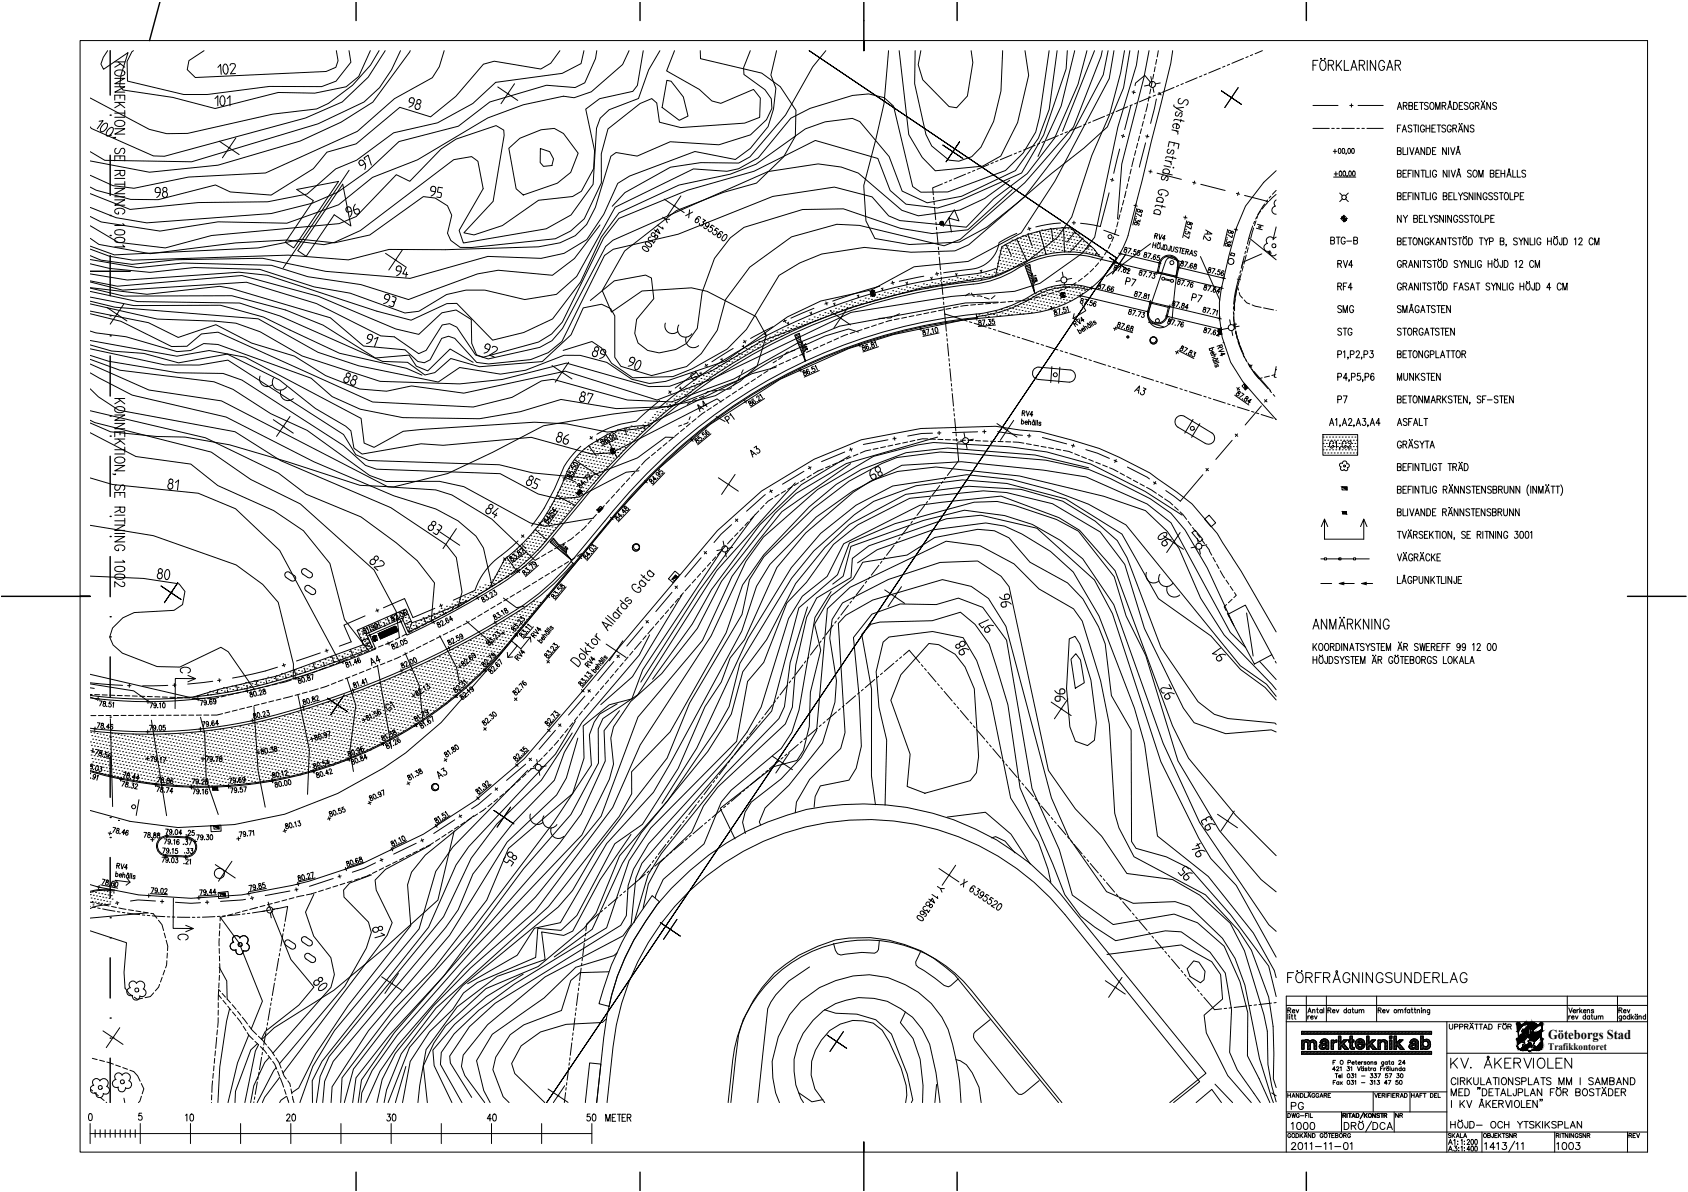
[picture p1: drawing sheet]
<svg xmlns="http://www.w3.org/2000/svg" width="841mm" height="594mm" viewBox="0 0 841 594" stroke-linecap="round" stroke-linejoin="round" font-family="sans-serif">
<defs><g id="words">
<text font-size="6.7" x="771" y="518">Göteborgs Stad</text>
<text font-size="5" x="771" y="523">Trafikkontoret</text>
</g></defs>
<path d="M658 279l3-1v1h-1M661 279h6v-1h1v1h-1M668 279h6v-1h1v1h-1M675 279h7" fill="none" stroke="#000" stroke-width=".5"/>
<g fill="none" stroke="#000" stroke-width=".5">
<path d="M654 32h2M657 30h-3v5M658 29v1zM658 30h1a2.6 2.6 0 0 1 2 3 2.6 2.6 0 0 1-2 2 3 3 0 0 1-1-5zM660 29v1zM662 32h2v-1l-2-1v5M663 32l1 3M666 30v5M667 32l1 3M668 30l-2 3M670 30v5h2M673 35l2-5 1 5"/>
<path d="M674 33h1M677 32h3v-2h-3v5M679 32l1 3M681 30v5M685 30v5l-2-5v5M690 31a1.5 1.5 0 0 0-2-1 1.5 1.5 0 0 0-1 2v1a1.5 1.5 0 0 0 1 2 1.5 1.5 0 0 0 2-2h-1M691 35l1-5 2 5M692 33h1M695 32h2v-2h-2v5M696 32l2 3M696 55l1-4 1 4M697 53h1"/>
<path d="M699 53h2v-2h-2v4M700 53l1 2M702 53h2v-2h-2v4l2-1-1-1M705 53h1M706 51h-1v4h1M707 51h2M708 51v4M712 52l-1-1-1 1 1 1a1 1 0 0 1 0 2 1 1 0 0 1-1-1M713 51a1.7 1.7 0 0 1 2 2 1.7 1.7 0 0 1-2 1l-1-1zM715 55v-4l1 4 1-4v4M719 53h1v-2h-1v4M719 53l1 2"/>
<path d="M721 55l1-4 1 4M722 53h1M724 51a1.8 1.8 0 0 1 2 2 1.8 1.8 0 0 1-2 2zM727 53h1M729 51h-2v4h2M731 52v-1l-1 1 1 2v1l-1-1M734 52a1 1 0 0 0-1-1 1 1 0 0 0-1 1v1a1.1 1.1 0 0 0 1 2 1.1 1.1 0 0 0 1-2M735 53h2v-2h-2v4M736 53l1 2M738 55l1-4 1 4M738 50h.1M738 53h2"/>
<path d="M740 50h.1M743 51v4l-2-4v4M746 52l-1-1-1 1 2 2-1 1-1-1M664 75h2M665 74v2M667 74a1.1 1.1 0 0 1 1 1 1.1 1.1 0 0 1-1 1zM669 74a1.1 1.1 0 0 1 1 1 1.1 1.1 0 0 1-1 1zM671 76v1M672 74a1.1 1.1 0 0 1 1 1 1.1 1.1 0 0 1-1 1zM674 74a1.1 1.1 0 0 1 1 1 1.1 1.1 0 0 1-1 1zM696 75h2v-1h-2v3h2v-1l-1-1M696 64h1"/>
<path d="M698 62h-2v4M699 66l1-4 1 4M699 74v3h2M699 65h1M701 74v3M702 74l1 3 1-3M703 63v-1l-1 1v1h1a1 1 0 0 1 0 2 1 1 0 0 1-1-1M704 62h2M705 77l1-3 1 3M705 62v4M705 76h2M707 62v4"/>
<path d="M710 63a1.1 1.1 0 0 0-2-1 1 1 0 0 0 0 2 1.1 1.1 0 0 0 1 2 1.1 1.1 0 0 0 1-2h-1M710 74v3l-2-3v3M711 64h1M711 62v4M711 74a1.7 1.7 0 0 1 2 1 1.7 1.7 0 0 1-2 2zM712 62v4M713 64h1M714 75h1M715 62h-2v4h2M715 74h-1v3h1M716 62h2M717 62v4"/>
<path d="M720 63v-1l-2 1 1 1h1a1 1 0 0 1 0 2 1.1 1.1 0 0 1-2-1M721 74v3l-2-3v3M722 74v3M723 74l1 3 1-3M723 63a1 1 0 0 0-1-1 1.1 1.1 0 0 0-1 2 1.1 1.1 0 0 0 1 2 1.1 1.1 0 0 0 1-2h-1M724 64h1v-2h-1v4M725 64l1 2M725 77l2-3 1 3M726 76h1M727 66l1-4 1 4M727 62h.1M727 65h1"/>
<path d="M728 62h.1M731 62v4l-1-4v4M734 63v-1l-1 1v1h1a1 1 0 0 1 0 2 1 1 0 0 1-1-1M664 88h11M665 87h1M666 86v2M667 85a1.1 1.1 0 0 1 2 1 1.4 1.4 0 0 1-2 2zM669 85a1.1 1.1 0 0 1 1 1 1.1 1.1 0 0 1-1 2zM671 88h.1M672 85a1.1 1.1 0 0 1 1 1 1.1 1.1 0 0 1-1 2zM674 85a1.1 1.1 0 0 1 1 1 1.1 1.1 0 0 1-1 2zM696 86h2v-1h-2v3h2l-1-2"/>
<path d="M696 98h2v-2h-2v4l2-1v-1h-1M699 86h1M699 98h1M701 85h-2v3h2M701 96h-2v4h2M702 86h1M702 98h1M703 85h-1v3M703 96h-1v4M704 85v3M704 96v4M707 85v3l-2-3v3"/>
<path d="M707 96v4l-2-4v4M708 85h2M708 96h2M709 85v3M709 96v4M710 85v3h2M710 96v4h2M713 85v3M713 96v4M716 86a1.1 1.1 0 0 0-2-1 1 1 0 0 0 0 1v1a1 1 0 0 0 1 1 1 1 0 0 0 1-1h-1M716 97a1.1 1.1 0 0 0-2-1 1 1 0 0 0 0 1v1a1.1 1.1 0 0 0 1 2 1.1 1.1 0 0 0 1-2h-1M719 98h2v-2h-2v4l2-1v-1h-1"/>
<path d="M721 85v3l-2-3v3M722 98h1M722 85v3M723 85l1 3 1-3M724 96h-2v4h2M724 96v4h2M726 88l1-3 1 3M726 87h1M727 96l1 2 1-2M728 98v2M731 97l-1-1-1 1h1l1 1a1 1 0 0 1 0 2 1.1 1.1 0 0 1-2-1M733 85h-1h-1l2 2-1 1h-1"/>
<path d="M734 96v4l-2-4v4M734 85h1a1.7 1.7 0 0 1 1 2 1.7 1.7 0 0 1-2 1v-1zM735 96v4M737 88v-3l1 3 1-3v3M738 96v4l-2-4v4M741 97a1 1 0 0 0-1-1 1 1 0 0 0-1 1v1a1.1 1.1 0 0 0 1 2 1.1 1.1 0 0 0 1-2h-1M743 86h1v-1h-1v3h1v-2M744 97l-1-1-1 1 1 1a1 1 0 0 1 0 2 1 1 0 0 1-1-1M745 86h1M746 97v-1l-2 1 2 2v1l-2-1M747 85h-2v3h2M747 96h2"/>
<path d="M748 86h2M748 85v3M748 96v4M750 85v3M750 96a1.7 1.7 0 0 1 2 2 1.7 1.7 0 0 1-2 1l-1-1zM751 88l1-3 1 3M751 87h2M752 96v4h2M754 85v3h1M755 98h1v-2h-1v4M756 85v3h2M757 98h2"/>
<path d="M759 96h-2v4h2M760 85h-1h-1l1 1 1 1a1 1 0 0 1 0 1 1 1 0 0 1-2 0M663 120h2v-2h-2v4l2-1-1-1M666 118h2M667 118v4M670 119a1 1 0 0 0-1-1 1 1 0 0 0-1 1v1a1.1 1.1 0 0 0 1 2 1.1 1.1 0 0 0 1-2M674 120h2v-2h-2v4l2-1v-1M698 107v4l-2-4v4M699 107l1 2 1-2M700 109v2M701 119h-2v3h2M702 119h1"/>
<path d="M703 119v3M704 109h2v-2h-2v4l2-1v-1M704 119h1a1.7 1.7 0 0 1 1 1 1.7 1.7 0 0 1-2 2v-1zM707 109h1M709 119v3l-2-3v3M709 107h-2v4h2M710 107v4h1M712 119a1 1 0 0 0-1 0 1 1 0 0 0-1 1v1a1 1 0 0 0 1 1 1 1 0 0 0 1-1h-1M712 107l1 2 1-2M713 119v3M713 109v2M714 119l-1 2"/>
<path d="M717 108l-1-1-1 1 2 2-1 1-1-1M719 107v4l-2-4v4M720 119v3l-2-3v3M720 107v4M721 119h2M722 119v3M723 107v4l-2-4v4M726 119h-1h-1l2 2-1 1h-1M726 108a1 1 0 0 0-1-1 1.1 1.1 0 0 0-1 2 1.1 1.1 0 0 0 1 2 1.1 1.1 0 0 0 1-2M726 119h2M727 119v3M729 108l-1-1-1 1 2 2-1 1-1-1"/>
<path d="M729 118h.1M729 119h1a1.7 1.7 0 0 1 1 1 1.7 1.7 0 0 1-2 2v-1zM730 118h.1M732 108l-1-1-1 1 2 2-1 1-1-1M732 119a1.7 1.7 0 0 1 2 1 1.7 1.7 0 0 1-2 2zM732 107h2M733 107v4M735 107a1.6 1.6 0 0 1 2 2 1.6 1.6 0 0 1-2 2v-2zM737 119h2M738 107v4h1M738 119v3M739 119l2 1 1-1"/>
<path d="M740 109h2v-2h-2v4M743 109h1M745 107h-2v4h2M756 119h-1h-1l2 2-1 1h-1M757 119l1 1 1-1M761 119v3l-2-3v3M762 119v3h2M765 119v3M768 119a1 1 0 0 0-2 0 1 1 0 0 0 0 1v1a1 1 0 0 0 1 1 1 1 0 0 0 1-1h-1M771 119v3M773 119v3M774 118h.1"/>
<path d="M775 119a1.7 1.7 0 0 1 1 1 1.7 1.7 0 0 1-1 2l-1-1zM776 118h.1M778 119v3h-1v-1M779 119a1.7 1.7 0 0 1 2 1 1.7 1.7 0 0 1-2 2zM784 119h1v3M787 119h1v1l-1 2h1M794 119a1 1 0 0 0-2 0 1 1 0 0 0 0 1v1a1 1 0 0 0 0 1 1.1 1.1 0 0 0 2-1M667 131h1v-1h-1v3M667 131l1 2M669 130l1 3 1-3M671 120h2M674 132h-2l1-2v3"/>
<path d="M696 120h2v-1h-2v3h2v-1l-1-1M698 131a1 1 0 0 0-1-1 1 1 0 0 0-1 1v1a1 1 0 0 0 1 1 1 1 0 0 0 1-1M699 131h2v-1h-2v3M699 120h1M700 131l1 2M702 133l1-3 1 3M702 132h2M707 130v3l-2-3v3M708 130v3M709 130h2M710 130v3M713 130h-1h-1l2 2-1 1h-1"/>
<path d="M713 120l1 2M714 130h2M715 130v3M715 122l2-3 1 3M716 121h1M717 129h.1M717 130a1.7 1.7 0 0 1 1 2 1.7 1.7 0 0 1-1 1l-1-1zM718 129h.1M719 130a1.7 1.7 0 0 1 2 2 1.7 1.7 0 0 1-2 1zM726 130h-1l1 2v1h-1M727 130l1 1 1-1M728 131v2"/>
<path d="M732 130v3l-2-3v3M733 130v3h1M735 130v3M738 131a1 1 0 0 0-1-1 1 1 0 0 0-1 1v1a1 1 0 0 0 1 1 1 1 0 0 0 1-1h-1M741 120v2M741 130v3M741 131h2M742 120h2v-1h-2v3M743 130v3M745 129h.1M745 130a1.7 1.7 0 0 1 2 2 1.7 1.7 0 0 1-2 1l-1-1zM746 129h.1"/>
<path d="M747 120h2v-1h-2v3h2v-1v-1M749 130l-1 3-1-1M749 130a1.7 1.7 0 0 1 2 2 1.7 1.7 0 0 1-2 1zM751 122l-1 1M755 130v3M757 131l1-1h1l-2 3h2M758 120v2M764 131a1 1 0 0 0-1-1 1 1 0 0 0-1 1v1a1 1 0 0 0 1 1 1 1 0 0 0 1-1M765 133v-3l1 3 1-3v3M771 120h2M795 122v-3l1 3 1-3v3M667 143h1v-2h-1v4"/>
<path d="M667 143l1 2M668 153v-1l-1 1v1h1a1 1 0 0 1 0 2 1 1 0 0 1-1-1M669 156v-4l1 4 1-4v4M669 143h1M671 141h-2v4M674 143h-2l1-2v4M674 153a1 1 0 0 0-1-1 1.1 1.1 0 0 0-1 2 1.1 1.1 0 0 0 1 2 1.1 1.1 0 0 0 1-2M698 153l-1-1-1 1v1h2a1 1 0 0 1 0 2 1.1 1.1 0 0 1-2-1M698 142a1 1 0 0 0-1-1 1 1 0 0 0-1 1v1a1.1 1.1 0 0 0 1 2 1.1 1.1 0 0 0 1-2M699 156v-4l1 4 1-4v4M699 143h2v-2h-2v4M700 143l1 2"/>
<path d="M702 145l1-4 1 4M702 156l1-4 1 4M702 143h2M703 155h1M707 141v4l-2-4v4M707 153a1 1 0 0 0-1-1 1.1 1.1 0 0 0-1 2 1.1 1.1 0 0 0 1 2 1.1 1.1 0 0 0 1-2h-1M708 141v4M708 156l1-4 1 4M708 155h2M709 141h2M710 141v4M711 152h2"/>
<path d="M712 152v4M713 142l-1-1-1 1 2 2-1 1-1-1M714 141h2M715 141v4M715 153l-1-1-1 1v1h2a1 1 0 0 1 0 2 1.1 1.1 0 0 1-2-1M716 152h2M717 140h.1M717 141a1.7 1.7 0 0 1 1 2 1.7 1.7 0 0 1-1 1l-1-1zM717 152v4M718 140h.1M718 154h1M719 141a1.8 1.8 0 0 1 2 2 1.8 1.8 0 0 1-2 2z"/>
<path d="M720 152h-2v4h2M723 152v4l-2-4v4M725 143h1M726 141h-1v4M727 145l1-4 1 4M727 143h2M732 142l-1-1-1 1 2 2-1 1-1-1M733 145l1-4 1 4M733 143h1M735 141h2M736 141v4M742 142v-1l-2 1 2 2v1l-2-1"/>
<path d="M743 141l1 2 1-2M744 143v2M748 141v4l-2-4v4M749 141v4h1M751 141v4M754 142a1 1 0 0 0-1-1 1 1 0 0 0-1 1v1a1.1 1.1 0 0 0 1 2 1.1 1.1 0 0 0 1-2h-1M757 143h2M757 141v4M759 141v4M761 140h.1M761 141a1.7 1.7 0 0 1 1 2 1.7 1.7 0 0 1-1 1l-1-1zM762 140h.1"/>
<path d="M765 141l-1 3h-1v-1M765 141a1.8 1.8 0 0 1 2 2 1.8 1.8 0 0 1-2 2zM773 143h-2l1-2v4M778 142a1 1 0 0 0-1-1 1 1 0 0 0-1 1v1a1.1 1.1 0 0 0 1 2 1 1 0 0 0 1-1M779 145v-4l1 4 1-4v4M667 177l1-1v-1h-1v3M668 164h-1v1l1 1a1 1 0 0 1 0 1 1 1 0 0 1-1 0M669 164h2M669 175h1v3M670 164v3M672 178l-1 1M673 177l1-1 1-1h-2v3"/>
<path d="M674 164a1 1 0 0 0-2 0 1 1 0 0 0 0 1v1a1 1 0 0 0 1 1 1 1 0 0 0 1-1h-1M676 176v-1h1l-1 3h1M679 178l-1 1M680 177l1-1v-1h-1v3M683 175h1l-1 1a1.1 1.1 0 0 1 1 2 1 1 0 0 1-2 0M696 176h2v-1h-2v3h2l-1-2M698 164h-1h-1v1l2 1a1 1 0 0 1 0 1 1 1 0 0 1-2 0M699 164h2M699 176h1M700 164v3M701 175h-2v3h2M702 175h1"/>
<path d="M702 164a1.7 1.7 0 0 1 2 1 1.7 1.7 0 0 1-2 2l-1-1zM703 175v3M704 165h2v-1h-2v3M704 175h1a1.7 1.7 0 0 1 1 2 1.7 1.7 0 0 1-2 1v-1zM705 165l1 2M709 175v3l-2-3v3M709 164a1 1 0 0 0-1 0 1 1 0 0 0-1 1v1a1 1 0 0 0 1 1 1 1 0 0 0 1-1h-1M710 167l1-3 1 3M710 166h2M712 176a1 1 0 0 0-1-1 1 1 0 0 0-1 1v1a1 1 0 0 0 1 1 1 1 0 0 0 1-1h-1M713 177l1-1v-1h-1v3M713 164h2"/>
<path d="M714 164v3M715 175v3h2M717 164h-1h-1l2 2-1 1h-1M718 178l1-3 1 3M718 164h2M718 177h1M719 164v3M720 165h1M721 175h1M722 175v3M722 164h-2v3h2M723 175h2"/>
<path d="M724 175v3M725 164v3l-2-3v3M726 175a1.7 1.7 0 0 1 2 2 1.7 1.7 0 0 1-2 1l-1-1zM728 176h2v-1h-2v3M729 176l1 2M667 199h1v-2h-1v4M667 188h1v-2h-1v4M669 197h2l-1 4M671 188h-2l2-2v4M672 189v1M673 188h2v-2h-2v4M678 186h-2v2a1 1 0 0 1 2 0 1 1 0 0 1 0 1 1 1 0 0 1-2 0"/>
<path d="M679 189v1M680 188h2v-2h-2v4M685 187l-1-1a1.7 1.7 0 0 0-1 2 1.7 1.7 0 0 0 1 2 1.1 1.1 0 0 0 1-2 1 1 0 0 0-2 0M696 199h2v-2h-2v4l2-1-1-1M696 190v-4l1 4 1-4v4M699 199h1M699 186v3l1 1 1-1v-3M701 197h-2v4h2M702 197h1M703 197v4M704 186v4l-2-4v4M704 197h1a1.7 1.7 0 0 1 1 2 1.7 1.7 0 0 1-2 2v-2z"/>
<path d="M705 186v4M706 188l1 2M707 186l-2 2M709 197v4l-2-4v4M710 187l-1-1-1 1 2 2-1 1-1-1M711 186h2M712 186v4M713 188h1M713 200h2M715 186h-2v4h2M716 199h2v-2h-2v4M717 199l1 2"/>
<path d="M718 186v4l-2-4v4M719 197v4M719 199l2 2M721 197l-2 3M723 198v-1l-1 1 1 2v1l-1-1M724 197h2M725 197v4M727 199h1M728 197h-1v4h1M731 197v4l-2-4v4M738 198l-1-1-1 1 2 2-1 1-1-1M739 199h1"/>
<path d="M740 197h-1v4M741 199h2M746 198v-1l-1 1 1 2v1l-1-1M747 197h2M748 197v4M750 199h1M751 197h-1v4h1M754 197v4l-2-4v4M659 217h17v10h-17zM662 212l1-3 2 3M663 211h1M665 209h1v3"/>
<path d="M668 212l-1 1M669 212l1-3 1 3M669 211h2M672 209h2l-2 3h2M675 212l-1 1M676 212l1-3 1 3M676 211h1M679 209h1v1a1 1 0 0 1 0 1 1 1 0 0 1-1 0M682 212l-1 1M683 212l1-3 1 3M683 211h1M688 211h-2l1-2v3"/>
<path d="M696 212l1-3 1 3M697 211h1M701 209h-1h-1v1h2a1 1 0 0 1 0 2 1 1 0 0 1-2 0M702 210h1M702 219h.1M704 209h-2v3M704 219h.1M704 212l1-3 1 3M705 211h1M707 209v3h2M707 220l2 1 1-1M709 209h2"/>
<path d="M710 201v-4l1 4 1-4v4M710 220h2M710 209v3M711 220v3M713 201l1-4 1 4M732 201h.1M664 221a1 1 0 0 0-1-1 1 1 0 0 0-1 1v1a1 1 0 0 0 1 1 1 1 0 0 0 1-1M665 220h1v3M668 223l-1 1M671 221a1.1 1.1 0 0 0-2-1 1 1 0 0 0 0 1v1a1 1 0 0 0 1 1 1 1 0 0 0 1-1h-1M672 221v-1h1l-2 3h2M696 233h2v-2h-2v4l2-1-1-1"/>
<path d="M698 221a1 1 0 0 0-1-1 1 1 0 0 0-1 1v1a1 1 0 0 0 1 1 1 1 0 0 0 1-1M699 221h2v-1h-2v3M699 233h1M700 221l1 2M701 231h-2v4h2M702 233h1M702 223l1-3 1 3M702 222h2M703 231h-1v4M704 231v4M707 220h-1h-1l2 2-1 1h-1M707 231v4l-2-4v4"/>
<path d="M708 231h2M709 221v2M709 231v4M710 231v4h2M712 223l2-3 1 3M713 231v4M713 222h1M716 232a1.1 1.1 0 0 0-2-1 1 1 0 0 0 0 1v1a1.1 1.1 0 0 0 1 2 1.1 1.1 0 0 0 1-2h-1M717 231h1M717 231v4M721 231h2M722 231v4"/>
<path d="M724 233h1v-2h-1v4M725 233l1 2M727 235l1-4 1 4M727 230h.1M727 233h1M728 230h.1M730 231a1.8 1.8 0 0 1 2 2 1.8 1.8 0 0 1-2 2zM696 244h2v-2h-2v4l2-1-1-1M696 255h2v-1h-2v3h2v-1l-1-1M699 254v3h2M699 244h1M701 242h-2v4h2"/>
<path d="M701 254v3M702 244h1M702 254l1 3 1-3M703 242h-1v4M704 242v4M705 257l1-3 1 3M705 256h2M707 242v4l-2-4v4M708 242h2M709 242v4M710 254v3l-2-3v3M710 242v4h2"/>
<path d="M711 254a1.8 1.8 0 0 1 2 1 1.8 1.8 0 0 1-2 2zM713 242v4M714 255h1M715 254h-1v3h1M716 243a1.1 1.1 0 0 0-2-1 1 1 0 0 0 0 2 1.1 1.1 0 0 0 1 2 1.1 1.1 0 0 0 1-2h-1M719 255h1v-1h-1v3M719 244h2v-1l-2-1v4M720 255l1 2M720 244l1 2M722 257l1-3 1 3M722 246l1-4 1 4M722 253h.1"/>
<path d="M722 256h1M722 242h.1M722 245h2M723 253h.1M724 242h.1M726 254v3l-1-3v3M727 242v4l-2-4v4M729 254v3l-2-3v3M730 242v4l-2-4v4M732 254h-2l2 2v1h-2M733 243l-1-1-1 1 2 2-1 1-1-1M733 254h2"/>
<path d="M733 242h2M734 254v3M734 242v4M735 255h2M736 244h1M737 254h-2v3h2M737 242h-1v4h1M740 254v3l-2-3v3M740 242v4l-2-4v4M743 254h-1h-1l2 2-1 1h-1M743 243l-1-1-1 1 2 2-1 1-1-1M744 255h1v-1h-1v3h1v-2"/>
<path d="M744 244h1l1-1-2-1v4l2-1-1-1M746 255h2v-1h-2v3M747 244h1v-2h-1v4M747 255l1 2M748 244l1 2M749 254v2l1 1h1v-3M749 242v3l1 1 1-1v-3M754 254v3l-2-3v3M754 242v4l-2-4v4M757 254v3l-2-3v3M757 242v4l-2-4v4M762 242a4 4 0 0 0 0 5"/>
<path d="M763 242v4M766 242v4l-2-4v4M767 246v-4l1 4 1-4v4M770 246l1-4 1 4M770 242h.1M770 245h2M772 242h.1M773 242h2M774 242v4M775 242h2M776 242v4M778 242a4 4 0 0 1 0 5"/>
<path d="M696 276l1 4 1-4M696 265h2M697 265v3M699 265l1 3 1-3M699 280l1-4 1 4M699 275h.1M699 278h2M701 275h.1M701 268l1-3 1 3M702 264h.1M702 267h1M703 264h.1"/>
<path d="M704 277a1 1 0 0 0-1-1 1 1 0 0 0-1 1v1a1.1 1.1 0 0 0 1 2 1.1 1.1 0 0 0 1-2h-1M704 266h2v-1h-2v3M705 278h1v-2h-1v4M705 266l1 2M706 278v2M707 280l2-4 1 4M708 275h.1M708 278h1M709 265h-1h-1v1l2 1a1 1 0 0 1-1 1 1 1 0 0 1-1 0M709 275h.1M710 266h1M711 265h-1v3h1"/>
<path d="M712 265v3M712 277a1 1 0 0 0-1-1 1 1 0 0 0-1 1v1a1.1 1.1 0 0 0 1 2 1 1 0 0 0 1-1M713 266l1 2M713 276v4M714 278l1 2M714 265l-2 2M715 265h2M715 276l-2 2M716 265v3M716 278h1M717 265v3M718 276h-2v4h2"/>
<path d="M719 265a1.7 1.7 0 0 1 2 2 1.7 1.7 0 0 1-2 1v-1zM723 265v3l-2-3v3M725 268l-1 1M730 265h-1h-1l1 1 1 1a1 1 0 0 1 0 1 1 1 0 0 1-2 0M731 266h1M733 265h-2v3h2M736 266h2v-1h-2v3M737 266l1 2M739 265v3M740 265h2M741 265v3M744 265v3l-2-3v3"/>
<path d="M745 265v3M748 265v3l-2-3v3M751 266a1 1 0 0 0-1-1 1 1 0 0 0-1 1v1a1 1 0 0 0 1 1 1 1 0 0 0 1-1M755 265h1l-1 1a1.1 1.1 0 0 1 1 2 1 1 0 0 1-1 0M758 265a1.6 1.6 0 0 1 1 2 1.6 1.6 0 0 1-1 1zM760 265a1.6 1.6 0 0 1 2 2 1.6 1.6 0 0 1-2 1zM763 265v3M696 287v4h2M698 291l2-4 1 4M699 290h1M703 288a1 1 0 0 0-1-1 1.1 1.1 0 0 0-1 2 1.1 1.1 0 0 0 1 2 1.1 1.1 0 0 0 1-2M704 289h2v-2h-2v4"/>
<path d="M707 287v3l1 1 1-1v-3M712 287v4l-2-4v4M713 287v4M714 289l1 2M715 287l-2 3M716 287h2M717 287v4M718 287v4h2M720 287v4M723 287v4l-2-4v4M726 287l-1 4-1-1M727 289h1"/>
<path d="M728 287h-1v4h1M654 314l2-5 1 5M655 312h2M661 309v5l-3-5v5M663 314v-5l1 5 2-5v5M667 314l2-5 1 5M668 308h.1M668 312h2M670 308h.1M671 311h3v-2h-3v5M673 311l1 3M675 309v5"/>
<path d="M676 311l2 3M678 309l-3 3M682 309v5l-3-5v5M683 309v5M688 309v5l-3-5v5M692 310a1.5 1.5 0 0 0-2-1 1.5 1.5 0 0 0-1 1v2a1.5 1.5 0 0 0 2 2 1.5 1.5 0 0 0 1-2h-1M654 321v3M654 327v4M654 329h2M655 322l1 2M656 321l-2 2M656 327v4"/>
<path d="M658 321a1.7 1.7 0 0 1 1 2 1.7 1.7 0 0 1-1 1l-1-1zM658 327h.1M658 327a1.7 1.7 0 0 1 1 2 1.7 1.7 0 0 1-1 2l-1-2zM659 327h.1M660 321h1a1.7 1.7 0 0 1 1 1 1.7 1.7 0 0 1-2 2v-1zM661 327v4h-1v-1M662 327a1.8 1.8 0 0 1 2 2 1.8 1.8 0 0 1-2 2zM663 322h1v-1h-1v3M664 322l1 2M666 321a1.8 1.8 0 0 1 2 1 1.8 1.8 0 0 1-2 2zM667 328l-1-1-1 1 2 2-1 1-1-1M668 327l1 2 1-2"/>
<path d="M668 321v3M669 329v2M671 321v3l-1-3v3M672 328v-1l-2 1 2 2v1l-2-1M672 324l2-3 1 3M673 323h1M673 327h2M674 327v4M675 321h2M675 329h1M676 321v3M677 327h-2v4h2"/>
<path d="M678 331v-4l1 4 1-4v4M680 321h-1h-1v1l1 1a1 1 0 0 1 1 1 1 1 0 0 1-2 0M680 321l2 1 1-1M682 322v2M684 331l1-4 1 4M684 327h.1M684 330h1M685 321h-1h-1l2 2-1 1h-1M685 327h.1M686 321h2M687 329h1v-2h-1v4M687 321v3"/>
<path d="M688 329v2M688 322h1M690 321h-2v3h2M691 324v-3l1 3 1-3v3M694 328a1 1 0 0 0-1-1 1.1 1.1 0 0 0-1 2 1.1 1.1 0 0 0 1 2 1.1 1.1 0 0 0 1-2h-1M695 327h.1M695 327h1a1.7 1.7 0 0 1 1 2 1.7 1.7 0 0 1-2 2v-2zM696 327h.1M696 324l2-3 1 3M697 320h.1M697 323h1M698 327h2"/>
<path d="M698 320h.1M699 327v4M699 322h2v-1h-2v3M700 329h1M700 322l1 2M702 327h-2v4h2M703 329h1v-2h-1v4l1-1v-1M706 327a1.7 1.7 0 0 1 2 2 1.7 1.7 0 0 1-2 2l-1-2zM707 321h-1h-1l2 2-1 1h-1M707 321l1 3 1-3v3l1-3M708 329h2v-1l-2-1v4M709 329l1 2"/>
<path d="M711 322h1M712 321h-1v3h1M713 322h2v-1h-2v3M713 328a1 1 0 0 0-1-1 1.1 1.1 0 0 0-1 2 1.1 1.1 0 0 0 1 2 1.1 1.1 0 0 0 1-2h-1M714 322l1 2M716 328l-1-1-1 1v1h2a1.1 1.1 0 0 1-1 2 1 1 0 0 1-1-1M716 322h1M718 321h-2v3h2M718 322h2M719 327v4h2M720 321h-2v3M721 322h1"/>
<path d="M722 327a1.7 1.7 0 0 1 2 2 1.7 1.7 0 0 1-2 2l-1-2zM723 321h-2v3M724 327v4M725 329l1 2M726 327l-2 3M727 331l1-4 1 4M728 322l-1 1a.9 .9 0 0 1-1-1 .9 .9 0 0 1 0-1 .9 .9 0 0 1 1 0v3h-1M728 330h1M730 327v4h2M730 322v1a.9 .9 0 0 1-1-1 .9 .9 0 0 1 0-1 .9 .9 0 0 1 1 0v3h-1M732 331l1-4 1 4M733 330h1"/>
<path d="M734 321v3M736 322v-1h2l-2 3h2M741 321a1.6 1.6 0 0 1 2 1 1.6 1.6 0 0 1-2 2v-1zM744 321a1.6 1.6 0 0 1 2 1 1.6 1.6 0 0 1-2 2v-1z"/>
<circle cx="722" cy="51" r=".3"/>
<circle cx="727" cy="73" r=".3"/>
<circle cx="727" cy="84" r=".3"/>
<circle cx="752" cy="84" r=".3"/>
<circle cx="703" cy="152" r=".3"/>
<circle cx="700" cy="287" r=".3"/>
</g>
<g fill="none" stroke="#000" stroke-width=".5">
<path d="M668 233l-1-2h2a1.1 1.1 0 0 1 1-1 1.1 1.1 0 0 1 1 1h1v1l-1 1v1h-1a1 1 0 0 1-2 0 1 1 0 0 1 0-1"/>
<circle cx="670" cy="232" r=".5"/>
</g>
<g fill="none" stroke="#000" stroke-width=".5">
<path d="M596 39l-5 2M599 38h-1M601 37h-1M608 34l-6 2M610 33h-1M613 32l-2 1M620 29l-6 3M622 28l-1 1M624 27l-1 1M629 25l-4 2M550 58l-5 2M553 57l-2 1"/>
<path d="M555 56l-1 1M562 53l-6 3M564 52l-1 1M566 51l-1 1M573 48l-5 3M576 47l-1 1M578 46l-1 1M585 44l-6 2M587 43h-1M590 42h-2M504 77l-6 3M506 76l-1 1"/>
<path d="M509 75l-1 1M516 72l-6 3M518 71l-1 1M520 70l-1 1M527 68l-6 2M530 67h-2M532 66h-1M539 63l-6 2M541 62h-1M543 61h-1M654 64h8M664 64h1"/>
<path d="M666 64h1M669 64h6M676 64h1M679 64h1M681 64h8M465 98v2M470 92l-5 2v3M472 91h-1M474 90h-1M481 87l-6 2M483 86h-1M486 85h-1"/>
<path d="M493 82l-6 2M495 81l-1 1M497 80l-1 1M632 100l-1 1M633 98l-1 1M636 95l-2 2M465 101v1M466 103v7M466 111v1M467 113v1M467 116v6M624 113l-3 9"/>
<path d="M625 110v1M626 108v1M630 102l-3 5M468 123v1M468 126v1M468 128l1 6M469 136v1M469 138v1M617 140l-2 12M618 137l-1 2M618 135v1M620 128l-2 6"/>
<path d="M621 125l-1 1M621 123v1M469 141l1 6M470 148v1M470 151v1M470 153l1 3M479 159l-8-3v9M481 160h1M615 155v2M615 158v6M615 153v1M472 166v2"/>
<path d="M472 169v1M472 171l1 6M473 179v1M483 160l1 1M485 161l6 2M493 163l1 1M495 164l1 1M497 165l6 2M504 167l2 1M507 168h1M509 169l6 2M516 171h2"/>
<path d="M519 172h1M521 172l6 2M528 175h1M531 175l1 1M533 176l6 2M540 179h1M543 179l1 1M616 165v1M616 168v1M617 170l2 6M620 177v1M621 179v1"/>
<path d="M473 181v1M473 184l1 6M474 191v1M474 194v1M474 196l1 6M545 180l6 2M552 182l1 1M555 183h1M557 184l6 2M564 186l1 1M566 187h2M569 188l6 2"/>
<path d="M576 190h1M578 191h2M581 191l6 2M588 194h1M590 194l1 1M593 195l6 2M600 197l1 1M602 198l1 1M605 199l5 2M622 181l10 13M633 195l1 1M634 197l1 1"/>
<path d="M475 204v1M475 206l1 1M476 209v6M476 216v1M477 219v1M612 201l1 1M614 202h1M616 203l6 2M624 205h1M626 206h1M628 207l6 1M635 209h1"/>
<path d="M470 240l-1 1M471 238l-1 1M477 221l1 9-6 7M455 260l-1 1M456 258l-1 1M461 252l-4 5M462 250l-1 1M464 248l-1 1M468 242l-4 5M439 280v1M441 278l-1 1M446 272l-4 5"/>
<path d="M447 270l-1 1M449 268l-1 1M453 262l-4 5M424 300l-1 1M426 298l-1 1M430 292l-3 5M432 290l-1 1M433 288v1M438 282l-4 5M409 319l-1 1M411 317l-1 2M415 312l-4 5"/>
<path d="M417 310l-1 1M418 308l-1 1M423 302l-4 5M394 339l-1 1M395 337v1M400 331l-4 5M402 329l-1 1M403 327l-1 1M408 321l-4 5M436 339l-5 4M438 337l-1 1M440 335l-1 1"/>
<path d="M445 331l-4 4M447 329l-1 1M449 327l-1 1M450 327l3-3 5 6M459 331l1 1M461 333l1 1M462 335l4 5M379 359l-1 1M380 357v1M385 351l-4 5M386 349v1M388 347l-1 1"/>
<path d="M392 341l-3 5M411 360h-1M417 355l-5 4M419 353l-1 1M421 352h-1M426 347l-4 4M428 345l-1 1M430 344h-1M467 341l1 1M469 343l1 1M470 345l4 4M475 350l1 1"/>
<path d="M477 352l1 1M478 354l5 5M483 360l1 1M364 379l-1 1M365 377l-1 1M370 371l-4 5M371 369l-1 1M373 367l-1 1M377 361l-4 5M388 379l-5 4M390 378h-1M392 376l-1 1"/>
<path d="M398 371l-5 4M400 369l-1 1M402 368l-1 1M407 363l-5 4M409 361l-1 1M485 362l1 1M487 364l4 4M491 369l1 1M493 371l1 1M495 373l4 5M500 379v1M348 399v1"/>
<path d="M350 397l-1 1M355 391l-4 5M356 389l-1 1M358 387l-1 1M362 381l-4 5M369 395l-5 4M371 394h-1M373 392l-1 1M379 387l-5 4M381 386h-1M382 384l-1 1M501 381l1 1"/>
<path d="M503 383l4 4M508 388v1M509 390l1 1M511 392l4 5M516 398v1M517 400l1 1M333 419v1M335 417l-1 1M339 411l-3 5M341 420l-5 4M341 409l-1 1M342 407v1"/>
<path d="M342 418l-1 1M344 416l-1 1M347 401l-4 5M350 411l-5 5M352 410l-1 1M354 408l-1 1M360 403l-5 4M362 402l-1 1M363 400l-1 1M519 402l4 5M524 407l1 1M525 409l1 1"/>
<path d="M527 411l4 5M532 417l1 1M533 419l1 1M321 436l-2 2M323 434l-1 1M324 431l-5 7-6 5M325 433h-1M326 429l-1 1M327 427v1M331 428l-5 4M332 421l-4 5M333 426l-1 1"/>
<path d="M335 424l-1 1M535 421l4 5M540 427h1M542 428v1M543 430l4 5M548 436l1 1M550 438v1M551 440l4 5M45 452h.1M46 452h1M49 453h1M51 453l6 1"/>
<path d="M58 454l2 1M61 455h1M63 455l7 1M71 456h1M73 456h2M76 456l6 1M83 457h2M86 457h1M88 457h7M96 457h1M98 457h2M107 457h-6"/>
<path d="M110 457h-2M112 456l-1 1M120 456h-7M122 455l-1 1M124 455h-1M132 454l-6 1M134 454h-1M137 453h-1M138 453l5-1-1 7M298 455l-6 5v4M300 454l-1 1M302 452l-1 1"/>
<path d="M308 447l-5 4M310 446l-1 1M312 444l-1 1M556 446l1 1M558 447l1 1M559 449l4 5M564 455l1 1M566 457l1 1M567 459l5 5M139 478l-1 6M139 475v1M140 473v1"/>
<path d="M141 465l-1 7M141 463v1M142 460v2M290 478v1M291 470l-1 6M291 468v1M292 465v1M572 465l1 1M574 467l1 1M576 468l4 5M580 474l1 1M582 476l1 1"/>
<path d="M584 478l4 5M135 500v1M135 497v2M137 490l-1 6M137 488v1M138 485l-1 1M288 495l-1 6M288 492v2M289 490l-1 1M290 483l-1 6M290 480v1M589 484v1"/>
<path d="M590 486l1 1M592 487l4 5M597 493v1M598 495l1 1M600 497l5 6h4M634 500l-7 1M636 500h-1M132 515l-1 6M133 512v1M133 510v1M135 502l-1 6M285 520l-1 6"/>
<path d="M285 517v1M286 515l-1 1M286 507v7M287 505v1M287 502v2M611 503h-1M614 502h-2M621 501l-6 1M624 501h-2M626 501h-1M128 539l-1 6M129 537l-1 1"/>
<path d="M129 534v2M130 527l-1 6M131 524v2M131 522v1M282 540v1M283 532v6M284 530l-1 1M284 527v1M127 549l-1 1M127 547v1M282 545l-1 5M282 542v1"/>
</g>
<path d="M669 243h2v1h-2zM669 243l2 1" fill="none" stroke="#000" stroke-width=".5"/>
<path d="M669 243h2v1z" fill="#000" stroke="#000" stroke-width=".5"/>
<!-- layer: M-Modell|M-BRUNNAR -->
<path d="M669 255l2 1v-1zM669 255l2 1h-2z" fill="#000" stroke="#000" stroke-width=".5"/>
<path d="M669 255h2v1h-2zM669 255l2 1" fill="none" stroke="#000" stroke-width=".5"/>
<!-- layer: M-Modell|M-BELYSNINGSSTOLPE -->
<g fill="none" stroke="#000" stroke-width=".5">
<path d="M668 109h.1M668 109l2 1M668 109h2v1M669 108h.1M669 108l-1 1 1-1M669 108l-1 1 2-1M670 108l-2 1 2-1M670 109h.1M670 108l-1 1h1M670 109h-1h1M670 108l-1 1 1-1M670 108l-1 1"/>
<path d="M670 108l-2 1M670 108v1h1M670 107v1M670 110v1M670 108l1 1M670 109v1v-1M670 109v1M670 109v1l1-1M671 109l-1 1 1-1M671 110h-1h1M671 109l-1 1M671 109h.1"/>
</g>
<!-- layer: M-Modell|M-SEKTIONSMARKERING -->
<path d="M660 259l2 3M679 259l2 3M658 262l2-3v10h19v-10l-1 3" fill="none" stroke="#000" stroke-width=".5"/>
<path d="M654 53h13M672 53h2M673 52v1M677 53h12" fill="none" stroke="#000" stroke-width=".5"/>
<g fill="none" stroke="#000" stroke-width=".5">
<path d="M659 218h.1M660 219h.1M661 218h.1M662 219h.1M662 218h.1M663 219h.1M664 218h.1M665 219h.1M666 218h.1M666 219h.1M667 218h.1M668 219h.1"/>
<path d="M669 218h.1M670 219h.1M670 218h.1M671 219h.1M672 218h.1M673 219h.1M674 218h.1M674 219h.1M675 218h.1M676 219h.1M659 224h.1M659 221h.1"/>
<path d="M660 226h.1M660 223h.1M661 224h.1M661 221h.1M662 226h.1M662 223h.1M662 224h.1M662 221h.1M663 226h.1M663 223h.1M664 224h.1M664 221h.1"/>
<path d="M665 226h.1M665 223h.1M666 224h.1M666 221h.1M666 226h.1M666 223h.1M667 224h.1M667 221h.1M668 226h.1M668 223h.1M669 224h.1M669 221h.1"/>
<path d="M670 226h.1M670 223h.1M670 224h.1M670 221h.1M671 226h.1M671 223h.1M672 224h.1M672 221h.1M673 226h.1M673 223h.1M674 224h.1M674 221h.1"/>
<path d="M674 226h.1M674 223h.1M675 224h.1M675 221h.1M676 226h.1M676 223h.1"/>
</g>
<g fill="none" stroke="#000" stroke-width=".5">
<path d="M667 96l2 2M669 99l-2 1M670 99l2 1M672 96l-2 2"/>
<circle cx="670" cy="98" r="1.1"/>
</g>
<path d="M658 291h5M670 290l-3 1M675 291h-8h3M681 290l-3 1M684 291h-6h3" fill="none" stroke="#000" stroke-width=".5"/>
<g fill="none" stroke="#000" stroke-width=".5">
<path d="M54 25l-3 4-1 3 2 3 12-9-4 11v6l1 2 25 4 21 5 32-8h18l15-3 7-5 6-13M102 25l-8 5-1 5 4 4 65-3 5-2 1-4v-5M192 25l-9 13-12 13-19 8-70 19h-6l-30-14-1-1M204 25l-18 26-16 10-20 9-41 12-35 4-29-6M279 25l-5 7-5 2-23-3-5 1-14 16-12 10-16-5-22 19-14 4-7 8-21 13-20-1-8-4-28 8-14-1-17-4-3-2M297 25v4l-6 12-4 3-15-2-28 9-16 12-29 8-16 14-15 11-12 5-21 5-62 5-15-3-13-5M320 25l-2 18-3 3-16 3-7 5 4 21v9l-6 11-5 3-17 2-18 12-14 5-5-1 15-16 5-33v-2l-4-2-20 6-7 5-16 16-7-3-20 21-8 3-64 6-23 7-23-3-14-8M336 25l-4 10 16 10 7 5 4 2 16-7 4 4-1 9-7 3-32 3-10-3-2-10-2-2-6 3-16 12-3 13v14l-9 18-7 6-7 4-42 4h-6l-4-3-2-4 2-9-2-4-6-4-6-1-27 19-17 4-17-2-21 5-72 3-12-4M387 25l-3 12 3 7-2 10-2 9-9 11-8 5-20-3-32 12-6 3-7 16-9 12-11 7-11 3-27-1-39 11-42-4-31-6h-43l-22 3-16-2-5-3M456 25v17l5 25 3 6 9 7h5l6-2 5-5 6-13 4-15 1-20M523 25l-5 33-2 8-6 10-9 9-29 11h-13l-4-3-10-40-4-4-8-2-8 1-21 6-10 5-16 20-10 5-6 1-16-1-40 19-19 35-10 9-16 2-19-4h-10l-10 2-13 8-7 1-28-10-17-3-28-9-32-1-22 3-21-2-9-3M532 25l-1 9-11 33-11 19-33 15-9 3-16-2-7-7-7-16-31-9-30 15-33 10-35 14-7 10-21 42-5 5-7 4-27 8-4-1-2-6v-12l-8-4-7 1-11 11-12-3-38-16-38-11-63 6-13-3"/>
<path d="M542 25l-5 17-12 27-13 18-17 12-14 14-33-3-5-2-9-10-18-5-31 5-47 19-32 7-5 3-21 43-7 6-9 3-21 2h-6l-10-12-4-1-3 1-6 10-3 2-3-1-6-6-21-2-16-14-50-14-6-1-36 4-28-4M549 25v3l-14 35-24 28-33 28-8 3-42-10h-11l-23 6-20 15-12 16-5 16-8 11-7 7-17 4-16-4-3-5v-21l-2-3-4-2-9 1-6 14-15 13-31 3-14-4-8 7-5 1-9-6-12-1-51-22-21-7-50-1-24-5M555 25l-2 14-27 51-17 26-27 14-27 3-21 11-25 6-17 8-31 22-29 10-8 1-9-2-13-8-13-4h-8l-19 8-13 1-20-3-11 7-39-8-21-6-29-17-72-6-12-3M567 25l-1 7-9 31-12 55-6 8-21 15-12 4-32 3-50 8-70 33-27 10-45-14-51 11-26-4-12 3-14-1-17-7-15-10-22-6-17-9-19 6-15-7-29-6M269 74l5 2 2 3-1 3-4 1-2-2zM45 172l11 3 16 1 17 5 24-5 26 13 18 15 15 8 3 3 1 8 4 3 30-5 11 1 44-4 30 8h10l52-27 2 1M45 165l3 1 15 2 25 7h7l7-4 7 1 46 16 11 10 13 6 22 4 38 1 20-4 21-6 27 5 28-1 33-13 17-11 26-12 12-3 5 2M45 177l9 3 35 6h22l10 3 50 33 11 10 6 2 61 2 19 10 10 3 10-1 24-13h6M45 181l29 13 36 6 83 43 24 1 8 3 20 12 21 20M45 194l4 4 10 6 58 11 23 15 55 23 27 18 5 7 3 17-2 8M45 209l2 2 58 14 20 14 25 12 36 33 11 21 2 13M467 218l-45 13-25 15-11 10-27 34-12 23-17 23-16 14-8 12-2 6 2 13-2 7-14 28-55 58-37 42-13 18-5 11v5"/>
<path d="M45 238l11 3 43 5 18 8 22 20 30 56M396 241l-39 43-39 62-18 12-2 5v17l-14 26-23 27-40 53-27 30-17 21-1 13M589 257l-19-12-27-14-21-6-19-2-38-2-8 1-22 5-28 17-27 24-8 12-18 37-35 54-14 31-38 52-33 28-18 19-19 24-7 13-2 12M360 274l-40 60-5 14-11 3-13 11v16l-6 18-32 27-10 26-27 33-19 21-27 34v13M45 287l26 1 18 3 3 4-1 6-4 3-20 1-6 3-5 5-1 5 1 3 5 5 17 6h12l20-9 4 2 13 18M232 310l14 11M324 316l-5 10-29 34-9 15-5 14-20 21-20 26-8 17-6 9-56 67-4 10-1 11M533 318l3-1 2 4 6 18 2 21-1 9-3 3-6-3-3-7-2-19zM615 312l-13-29-12-19-7-8-10-7-20-11-11-4-21-5-53-4-21 3-8 3-16 9-18 13-24 25-8 11-3 17-26 44-12 28-35 45-12 21-7 8-48 39-26 31-11 28M173 338l4 14-3 22 2 10M202 325l7 16 2 20M45 341l22 3 7 6"/>
<path d="M75 359l8 48M127 352l2 32 3 18M287 359l-10 17-43 46-7 9-13 31-54 67-4 10v11M636 349l-6-6-12-9-15-17-26-19-18-32-28-17-29-8-22-2-24 3-21 8-9 6-21 19-11 13-25 43-6 21-6 12-24 35-24 28-12 28-6 7-23 20-26 11-20 18-6 9-5 11 2 19M636 344l-26-27-12-19-11-25-5-8-11-11-21-7-42-10-42-4-19 2-13 5-9 5-24 21-14 17-16 36-7 9-5 12-8 12-13 31-18 28-14 10-19 35-7 8-12-1-1 14-29 13-7 5-5 8-12 11-10 15-3 21M636 365l-3-1-22 2-16-6-5-7-20-40-10-32-12-16-24-14-23-6h-11l-37 3-26 14-12 9-13 19-10 11-11 29-9 10-5 29-43 44-11 16-11 33-46 28-18 14-12 11-6 10-1 6 11 19M236 407l-24 19-7 9-2 6 2 20-31 40-17 24-8 17-4 3M366 418l-7-15 27-21 11-3 3-5 3-12 1-17 5-21-3-13 8-14 11-9 5-8 22-3 14-9 21-4 8 1 8 3 10 12 19 11 8 7 7 14 4 9 3 26 10 17v55l2 4 15 4 12 6 20 23 19 25 4 16M379 411l-1-1 3-7 12-12 17-21 6-20 1-11-4-21 2-9 5-8 23-12 25-9h19l12 7 4 5 19 92 14 19 13 14 12 18 23 3 14 8 15 14 7 14 10 32 1 8 1 16 2 11 2 8M406 402v-5l3-5 14-3 4-6 2-11-1-24-3-30 9-12 15-5h17l11-3 13 5 12 16 12 74 14 30 6 23 21 15 30-5 12 4 13 12 8 17 4 16v21l11 24M441 401l1-32-4-17-1-17 3-15 3-3 22-2 15 3 7 11 7 21 10 48 13 22 5 13 2 7M494 418l2-1 5 2 5 6"/>
<path d="M185 436l-11 4-3 4v3l13 13 1 5-2 8-11 19-33 38M73 455l-28 3M134 452l11 26 11 14-7 9-17 13-2 4M320 453l3-12 6-11 16-15 5-13 8-10 33-31 4-9 1-21 6-23 5-10 17-10 1-10 8-6 38-13 18-2 28 6 28 26 9 17 24 74 19 38 6 10 13 13 20 36M636 444l-8-6-20-24-21-35-16-52-10-20-6-20-18-22-11-6-20-7-9-2h-12l-39 11-23 10-6 15-19 17-14 51-64 76-3 8-3 23-4 5-38 21-29 24-12 15-1 5 2 5 9 14M552 476l37-5 15 8 4 7 1 12-9 8 1 9 11 21 11 14M109 482l4 7v9M303 484l-14 1-5 4-4 15-19 7-7 5-7 11-1 6 5 14 3 3M114 503l-1 6-3 23-1 18M451 504l-2 6 6 8 3 10 2 13v9M129 521l-2 3-5 26M138 532l-10 18"/>
<path d="M143 546l-3 2-1 2M398 545l7 4 5-1"/>
</g>
<!-- layer: M-XREF -->
<path d="M403 25l153 104-284 421 284-421z" fill="none" stroke="#000" stroke-width=".5"/>
<circle cx="556" cy="129" r=".2" fill="#000"/>
<path d="M80 419l2-2 11 1a5 5 0 0 1 4 4 5 5 0 0 1-4 5l-10-1a5 5 0 0 1-4-3 5 5 0 0 1 1-4z" fill="none" stroke="#000" stroke-width=".5"/>
<!-- layer: M-Modell|M-STOMLINJE -->
<path d="M544 128l65 16" fill="none" stroke="#000" stroke-width=".5"/>
<path d="M630 91l-9 12-5 10-4 14a70 70 0 0 0 1 54l6 9 17 19M581 130a3 3 0 0 1 3-2 3 3 0 0 1 3 4l-3 26a6 6 0 0 1-7 5 6 6 0 0 1-5-7l9-26M517 189a3 3 0 0 1-3-3 3 3 0 0 1 4-3l15 1a3 3 0 0 1 3 4 3 3 0 0 1-3 2l-16-1M590 208l14 8a3 3 0 0 1 1 4 3 3 0 0 1-5 1M590 207a3 3 0 0 0-4 2 3 3 0 0 0 1 4l13 8M614 278a103 103 0 0 0-37-39 161 161 0 0 0-59-24l-10-1-12-2-37 2-30 5-23 10-27 16-22 19-96 114a246 246 0 0 1-166 70 213 213 0 0 1-50-7" fill="none" stroke="#000" stroke-width=".5"/>
<!-- layer: M-Modell|M-BEF-BERGLINJE -->
<g fill="none" stroke="#000" stroke-width=".5">
<path d="M441 159h-3M444 158l-2 1M448 156l-2 2M483 146l-2 1M484 146l1 2h1M487 148h2M490 148l3 1M496 147l-2 2M387 180l-2 1M390 178l-2 1M393 175l-2 2M396 175h-2"/>
<path d="M347 199l-2 1M351 197l-3 1M354 195h-1l-1 1M357 195h-2M361 194h-2M364 193l-2 1M367 190l-2 2M369 187l-1 2M370 184l-1 2M344 200l-2 2"/>
</g>
<g fill="none" stroke="#000" stroke-width=".5">
<path d="M623 120l-1 2M625 114l-2 5M626 110l-1 2M627 107l-1 2M618 136v3M619 133v2M621 127l-1 5M622 123l-1 3M615 156v4M615 149v6M616 144v4M617 140v2"/>
<path d="M615 161v3M616 165v3M617 169l1 2M618 173l1 2M619 176l2 4M622 181l1 2M624 184l3 5 2-1M632 187l-2 1M635 187h-1M456 219l-3 1M462 219h-5M464 219h2"/>
<path d="M467 219h3M471 219h3M475 219h2M479 219h2M482 219l3 1M486 220h3M490 220h2M494 220h2M401 239l-2 1M404 237l-2 1M410 234l-5 2M414 232l-3 1"/>
<path d="M417 231l-2 1M421 229l-3 1M424 228l-2 1M427 226l-2 1M434 224l-5 2M438 223l-3 1M441 223h-2M445 222h-3M449 221l-3 1M452 220l-2 1M497 220h3M501 220h3"/>
<path d="M505 220l5 1M511 221l3 1M515 222h3M519 222l2 1M522 223l3 1M526 224h3M530 224l4 2M535 226l3 1M539 228l2 1M542 229l3 1M546 230l2 1M549 232l3 1"/>
<path d="M553 233l4 2M558 236l2 1M561 238l3 1M565 239l2 2M375 257l-1 2M378 255l-2 1M381 252l-2 2M385 248l-4 3M388 246l-2 2M391 245l-2 1M395 243l-3 1M398 241l-2 1"/>
<path d="M568 241l2 1M571 243l5 3M577 247l2 1M580 249l4 3M585 253l2 1M588 255l3 4M592 260l1 2M357 278l-2 1M359 275l-2 2M362 272l-2 2M365 268l-3 3M368 266l-2 1"/>
<path d="M370 263l-1 2M373 260l-2 2M594 263l2 2M596 266l2 2M599 269l1 2M601 272l2 2M338 298l-2 2M341 295l-2 2M344 291l-3 3M347 289l-2 2M349 286l-2 2M352 283l-2 2"/>
<path d="M354 280l-2 2M320 320l-4 4M322 317l-2 2M326 312l-3 4M328 310l-1 1M331 307l-2 2M333 304l-2 2M336 301l-2 2M303 339l-1 2M306 336l-2 2M308 333l-2 2M310 330l-1 2"/>
<path d="M313 327l-2 2M315 325l-1 2M288 357l-2 2M290 354l-1 2M294 350l-3 3M296 348l-2 1M298 345l-1 2M301 342l-2 2M270 378l-2 2M273 375l-2 2M275 372l-1 2M278 369l-2 2"/>
<path d="M281 366l-2 2M283 363l-2 2M285 360l-1 2M248 398l-2 2M251 396l-2 1M254 393l-2 2M257 391l-2 1M259 388l-2 2M262 386l-2 1M265 383l-2 2M267 380l-1 2M216 420l-4 2"/>
<path d="M219 418l-2 1M222 416l-2 1M225 414l-2 1M229 412l-3 1M232 410l-2 1M235 408l-2 1M238 406l-2 1M242 403l-3 2M245 400l-2 2M175 439l-2 1M179 438l-2 1M184 436l-4 2"/>
<path d="M188 434l-2 1M191 433l-2 1M195 431l-3 1M198 429l-2 1M201 428l-2 1M205 426l-3 1M208 424l-2 1M211 423l-2 1M128 452l-1 1M132 451l-2 1M136 450l-3 1M139 449l-2 1"/>
<path d="M143 448l-3 1M146 447l-2 1M151 446l-3 1M158 445l-5 1M161 444h-2M165 442l-3 1M168 441l-2 1M172 440l-3 1"/>
</g>
<!-- layer: M-Modell|M-HUS-SOCKEL -->
<path d="M302 550l3-28a127 127 0 0 1 91-108 127 127 0 0 1 135 42l67 83-13 11M363 550a107 107 0 0 1 9-44 67 67 0 0 1 112-13l45 57" fill="none" stroke="#000" stroke-width=".5"/>
<!-- layer: M-Modell|M-HUS-YTTER -->
<path d="M636 183l-1 5h1M612 306l8-4 14 24-9 5zM621 306l3 21M325 446l4 3a124 124 0 0 0-26 53l-5-2a139 139 0 0 1 27-54zM292 550l2-20h5l-2 20 4-33a130 130 0 0 1 91-111 130 130 0 0 1 142 47l67 82-18 15M364 550l2-22a64 64 0 0 1 93-54l6 4 11 8 51 64" fill="none" stroke="#000" stroke-width=".5"/>
<!-- layer: M-Modell|M-GATUNAMN -->
<g fill="none" stroke="#000" stroke-width=".5">
<path d="M309 299l4 3M313 298h-1l-1 1 1 1 2-1 1 1-2 1M317 291a1.5 1.5 0 0 0-2 1 1.5 1.5 0 0 0 1 2l1 1a1.5 1.5 0 0 0 2 0 1.5 1.5 0 0 0-1-2M319 286l4 3h1M319 289l3 2M320 289h-1a1.5 1.5 0 0 0 0 3 1.6 1.6 0 0 0 3-1h-1M321 287l-1 1M323 284l3 2M324 285h-1a1.5 1.5 0 0 0 0 2 1.6 1.6 0 0 0 3-1h-1M296 317l3 2M297 316v1l1 1M302 308l4 3"/>
<path d="M303 307l4 3M303 311l-1 2M305 312l-5-2 3 4M306 305l3 2M307 305h-1a1.5 1.5 0 0 0 0 3 1.6 1.6 0 0 0 3-1h-1M307 304l3 2M308 303v1v1M311 301h-1a1.5 1.5 0 0 0 0 2 1.5 1.5 0 0 0 2-1M285 328a2.7 2.7 0 0 1 3 1 2.7 2.7 0 0 1 0 3l-4-3zM289 323l4 3M292 320l3 3h1M292 323v3"/>
<path d="M292 325h2M293 321l-1 1"/>
<circle cx="296" cy="320" r="1.5"/>
<circle cx="290" cy="327" r="1.5"/>
</g>
<!-- layer: M-Modell|M-1MATPKT -->
<circle cx="59" cy="409" r=".2" fill="#000"/>
<circle cx="59" cy="409" r=".2" fill="#545454"/>
<g fill="#000">
<circle cx="609" cy="171" r=".2"/>
<circle cx="501" cy="214" r=".2"/>
<circle cx="59" cy="409" r=".2"/>
</g>
<g fill="none" stroke="#000" stroke-width=".5">
<path d="M575 37l-1 2M576 33l-1 3M576 30v2M577 25v3M571 57l-1 2M572 52l-1 4M573 48l-1 2M573 44v3M574 41v2M565 79l-1 4M566 75l-1 2M567 71l-1 3"/>
<path d="M568 68l-1 2M569 64l-1 3M570 61l-1 2M560 100l-1 2M561 95l-1 4M562 92l-1 2M563 88l-1 2M564 84l-1 3M636 97l-4 3M555 118l-1 2M556 114l-1 3M557 111l-1 2"/>
<path d="M558 107l-1 2M559 103l-1 3M628 105l-1 2M632 101l-3 3M539 139l-2 1M542 136l-2 2M545 134l-2 2M547 131l-1 2M550 128l-2 2M552 125l-2 2M553 122l-1 2M444 160h-3"/>
<path d="M448 159h-2M452 158l-3 1M455 157l-2 1M459 157h-2M463 156h-3M466 155l-2 1M470 154l-2 1M474 154h-3M477 153h-2M482 152l-3 1M486 152h-2M490 151l-3 1"/>
<path d="M494 151h-3M497 151h-2M501 151h-2M505 150h-3M508 150h-2M514 149l-4 1M518 148l-3 1M521 147l-2 1M525 146l-3 1M529 144l-3 1M533 143l-2 1M536 141l-2 1"/>
<path d="M617 143v2M617 146l1 1 1 2M620 150l1 1h2M624 152l4 1M630 153l5 1M636 155h.1M394 179l-2 1M397 178l-2 1M401 176l-3 1M404 175l-2 1M408 173l-3 1M411 172l-2 1"/>
<path d="M414 170l-2 1M418 168l-2 1M422 167l-3 1M426 165l-2 1M429 164l-2 1M433 163l-2 1M437 162l-3 1M440 161l-2 1M361 199l-2 1M364 197l-2 1M367 195l-2 1M370 193l-2 1"/>
<path d="M373 191l-2 1M376 189l-2 1M380 187l-3 1M383 185l-2 1M387 182l-3 2M390 181l-2 1M335 218l-2 2M338 216l-2 1M341 214l-2 1M344 211l-2 2M347 209l-2 1M351 205l-3 3"/>
<path d="M354 203l-2 2M358 201l-3 2M314 238l-2 2M316 235l-1 2M319 233l-2 1M324 228l-4 4M327 225l-2 2M329 223l-1 2M332 221l-2 1M295 259l-2 2M297 256l-2 2M301 252l-3 3"/>
<path d="M304 249l-2 2M306 246l-2 2M309 244l-2 2M311 241l-1 2M266 280l-3 1M269 278l-2 1M272 276l-2 1M275 274l-2 1M278 272l-2 2M282 270l-2 2M283 280l-2 1M286 268l-3 2"/>
<path d="M286 278l-2 1M289 265l-2 2M290 276l-2 1M292 262l-2 2M602 274l2 3M604 278l2 2M234 299l-2 1M238 297l-3 1M241 295l-2 1M244 293l-2 1M247 291l-2 1M250 289l-2 1"/>
<path d="M253 298l-2 2M254 287l-3 1M256 296l-2 2M259 284l-4 2M260 294l-3 2M262 282l-2 1M264 292l-3 2M267 290l-2 1M270 288l-2 1M274 286l-2 1M277 284l-2 1M280 282l-2 1"/>
<path d="M606 281l1 2M608 284l2 4M611 289l1 2M613 292l1 2M614 299l-2 1M615 295l1 2-1 1M196 319l-4 2M199 318l-2 1M203 316l-3 1M206 314l-2 1M209 312l-2 2M212 311l-2 1"/>
<path d="M216 309l-2 1M216 319l-2 1M219 307l-2 1M220 317l-3 1M222 306l-2 1M223 315l-2 1M226 304l-2 1M226 314l-2 1M230 312l-2 1M231 301l-4 2M234 310l-3 1M237 308l-2 1"/>
<path d="M240 306l-2 1M243 304l-2 1M247 302l-2 1M250 300l-2 1M611 301l-1 1 1 2M611 306l2 2M613 309l1 2M145 339l-6 2M149 338h-3M154 336l-4 1M158 334l-2 1M163 333l-4 1"/>
<path d="M166 331l-2 1M170 330l-2 1M171 339l-2 1M173 328l-2 1M174 337l-2 1M177 327l-2 1M178 336l-2 1M180 326l-2 1M181 335l-2 1M184 324l-2 1M185 333l-3 1M187 323l-2 1"/>
<path d="M188 332l-2 1M191 322h-2M192 330l-3 1M195 329l-2 1M200 327l-4 2M203 325l-2 2M206 324l-2 1M210 322l-3 1M213 320l-2 2M634 326l1 2M635 330h1M45 346h1"/>
<path d="M45 357h3M47 346h3M51 346h2M52 357h-3M53 357h2M55 346l2 1M57 357h2M58 347h3M60 357h3M62 347h3M64 357h3M66 347h2"/>
<path d="M70 347h2M70 357h-2M72 357h2M73 347h3M75 357h3M77 347h3M81 347h2M82 356l-3 1M83 356h2M85 348h2M87 356h2M88 348h3"/>
<path d="M90 356h3M92 348h3M94 356h3M96 348h2M100 348h2M100 356h-2M102 356h2M109 348h-6M111 356h-6M113 347h-3M115 355h-3M116 346h-2"/>
<path d="M118 354h-2M120 345l-2 1M122 353l-3 1M124 344l-3 1M125 352l-2 1M127 343l-2 1M129 351l-2 1M131 343h-3M133 350l-3 1M135 342h-3M136 349l-2 1M138 341h-2"/>
<path d="M140 348l-2 1M146 347l-5 1M149 346l-2 1M153 345l-2 1M159 343l-5 2M164 342l-4 1M167 340l-2 1M45 450h2M48 450l3 1M52 451l2 1M56 452h2M59 453h4"/>
<path d="M64 453l2 1M68 454h2M71 455h3M75 455h1l2 3M79 459l2 2 1 3M112 457h-2v2M116 456h-2M120 455h-3M123 454h-2M127 453h-3M82 465v2M83 469l1 3-1 2"/>
<path d="M83 479l-1 3M83 475v3M109 468v3M109 473v2M109 476v3M109 464v2M110 460l-1 3M62 492l4 4M67 497l1 1 3-1M77 495l-2 2h-3M79 491l-2 3M81 487l-1 2"/>
<path d="M82 484l-1 2M109 500v2M109 496l1 2M109 494v4M109 493l1 1M109 490v2M109 486v3M109 480v5M111 495l1 2M111 499l2 1M113 498l2 2M108 517l-1 6"/>
<path d="M108 513v3M109 507l-1 5M109 503v3M113 501l2 2M116 501l2 2M116 504l1 2M118 507l3 3M118 504l2 2M121 507l2 3M121 511l2 3M123 515l3 3M124 511l4 5"/>
<path d="M127 519l2 2M129 516l4 5M46 527l2 1M50 528l2 1M53 529l4 1M58 531l2 1M61 532l3 1M65 533l2 1 2 2 1 3M70 540l2 3-1 2M106 539v5M106 535v2M107 531l-1 3"/>
<path d="M107 527v3M107 524v2M130 522l3 3M134 522l3 4M134 526l1 2M136 529l2 4M137 527l3 5M138 534l1 2M140 537l1 5M141 534l2 4M143 539l2 3M45 543l1 1"/>
<path d="M47 545l2 1M50 547l2 1M53 549v1M70 546l-1 4M105 549v1M105 546v2M142 543l1 2M143 547l1 3M145 543v2M146 546v4"/>
</g>
<path d="M584 25l-1 6-5 21-16 65a59 59 0 0 1-50 39 296 296 0 0 0-123 33l-35 23-28 23-22 24-58 71-26 30a197 197 0 0 1-78 46l-25 5-28 1-24-3-20-5M636 85l-6 6M614 278l22 37M45 464l18 6-1 15v7M438 469v4l-2 2h-7l-10 1-2-1-1-1-1-4M459 475l-3 4v2l2 1 12 9 3 1 4-4M493 508l-7 6-1 1v2l1 1 20 26 2 1h1l9-6M476 528l2 1 4 2 2 4 4 7 1 8M400 550a35 35 0 0 1 16-50 35 35 0 0 1 47 20l3 15 2 15M604 543l5 7" fill="none" stroke="#000" stroke-width=".5"/>
<!-- layer: M-Modell|M-BEF-MARKLINJE -->
<g fill="none" stroke="#000" stroke-width=".5">
<path d="M349 25v4l31 7 9 7 8 12-1 13-6 10-13 13-17 5-23 9-26 20-11 20 5 11 15-11 25-2 7 2 25 13 5 9-5 15-8 8-13 7-7 2-22 5-22 2-34 6-26 13-22 11-27 7-17-1-35-12-30-8-22-4h-14l-23-3-10-4M443 25l-3 27-10 41 1 17 5 9 17 3 25-1 14-8 48-39 12-11 8-19 3-19M469 110l-1 1M469 110l-1 2M470 110l-1 2M470 113l6-8 2 5-5-1 1 7M470 111l-1 1M470 111v1M332 161a4 4 0 0 0 1 5 4 4 0 0 0 5-1M338 162a4 4 0 0 0 1 5 4 4 0 0 0 6-1M342 168a4 4 0 0 0 1 5 4 4 0 0 0 5-1M130 187a4 4 0 0 0 1 5 4 4 0 0 0 5 0"/>
<path d="M136 188a4 4 0 0 0 1 6 4 4 0 0 0 6-1M140 194a4 4 0 0 0 1 5 4 4 0 0 0 5 0M147 287a1.5 1.5 0 0 1 0 2 1.5 1.5 0 0 1-2 0l-2-1a1.5 1.5 0 0 1-1-2 1.5 1.5 0 0 1 2-1l3 2M152 292h2l3 2a1.5 1.5 0 0 1 0 2 1.5 1.5 0 0 1-2 0l-3-2v-1zM155 285a1.5 1.5 0 0 1 0 2 1.5 1.5 0 0 1-2 1l-2-2a1.5 1.5 0 0 1-1-2 1.5 1.5 0 0 1 3 0l2 1M571 285a4 4 0 0 0 2 5 4 4 0 0 0 4 0M578 286a4 4 0 0 0 1 6 4 4 0 0 0 5-1M582 292a4 4 0 0 0 1 5 4 4 0 0 0 5 0M226 414l-8 35-25 23-27 22-29 18-7 6M264 406a4 4 0 0 0 2 4 4 4 0 0 0 4 0M271 407a4 4 0 0 0 1 5 4 4 0 0 0 5-1M275 413a4 4 0 0 0 1 4 4 4 0 0 0 5 0"/>
<path d="M144 469l3 1a1.5 1.5 0 0 1 0 2 1.5 1.5 0 0 1-2 1l-3-2M144 469a1.5 1.5 0 0 0-2 0 1.5 1.5 0 0 0 1 2M153 471a1.5 1.5 0 0 0 2 0 1.5 1.5 0 0 0 0-2l-2-2a1.5 1.5 0 0 0-3 0 1.6 1.6 0 0 0 1 3l2 1M155 479a1.5 1.5 0 0 0 2 0 1.5 1.5 0 0 0 0-2l-3-2a1.5 1.5 0 0 0-2 1 1.5 1.5 0 0 0 0 2l3 2M128 520l-3 3-8 21v6"/>
<circle cx="469" cy="111" r="1"/>
</g>
<!-- layer: M-Modell|M-BEF-STAKET -->
<path d="M604 543l-8 7" fill="none" stroke="#000" stroke-width=".5"/>
<!-- layer: M-Modell|M-BEF-MUR -->
<path d="M403 482a43 43 0 0 0-20 21l-5 47M388 550a44 44 0 0 1 5-44 46 46 0 0 1 71-6l5 7a95 95 0 0 1 10 43M411 550l-3-4a22 22 0 0 1 1-28 22 22 0 0 1 26-8l5 3a69 69 0 0 1 12 33l-1 4" fill="none" stroke="#000" stroke-width=".5"/>
<g fill="none" stroke="#000" stroke-width=".5">
<path d="M636 100a1.9 1.9 0 0 0-1 3 2 2 0 0 0-1 2 2 2 0 0 0 2 2M636 118l-1 1a1.9 1.9 0 0 0-3-1 1.9 1.9 0 0 0-1 3 2 2 0 0 0-1 3 2 2 0 0 0 3 1 1.8 1.8 0 0 0 1 2 1.8 1.8 0 0 0 2 0M119 467a2.2 2.2 0 0 1 4 0 2.2 2.2 0 0 1 0 3 2 2 0 0 1 1 3 2 2 0 0 1-3 1 1.8 1.8 0 0 1-2 2 1.8 1.8 0 0 1-1-3 2 2 0 0 1-3-1 2 2 0 0 1 1-2 1.9 1.9 0 0 1 1-3 1.9 1.9 0 0 1 3 0M65 489a1.9 1.9 0 0 1 3 1 2.2 2.2 0 0 1 3-1 2.2 2.2 0 0 1 0 4 2 2 0 0 1 2 3 2 2 0 0 1-3 0 1.8 1.8 0 0 1-2 2 1.8 1.8 0 0 1-2-2 2 2 0 0 1-3-1 2 2 0 0 1 2-3l-1-1zM47 538a1.9 1.9 0 0 1 3 1 2.2 2.2 0 0 1 3-1 2.2 2.2 0 0 1 0 3 2 2 0 0 1 1 3 2 2 0 0 1-3 1 1.8 1.8 0 0 1-2 2 1.8 1.8 0 0 1-1-2 2 2 0 0 1-3-2 2 2 0 0 1 2-2l-1-2zM58 535a1.9 1.9 0 0 1 3 1 2.2 2.2 0 0 1 3-1 2.2 2.2 0 0 1 0 4 2 2 0 0 1 1 2 2 2 0 0 1-3 1 1.8 1.8 0 0 1-1 2 1.8 1.8 0 0 1-2-2 2 2 0 0 1-3-1 2 2 0 0 1 2-3l-1-2z"/>
<circle cx="635" cy="122" r="1"/>
<circle cx="120" cy="471" r="1"/>
<circle cx="68" cy="493" r="1"/>
<circle cx="61" cy="539" r="1"/>
<circle cx="50" cy="542" r="1"/>
</g>
<g fill="none" stroke="#000" stroke-width=".5">
<path d="M66 25l-3 6 1 9 28 7h11l31-4h26l7-3 8-9-1-6M189 25a65 65 0 0 1-31 29l-22 3-43 9-10 1-9-3-29-15M200 25l-5 10-6 9-8 7-23 11-63 19-43-1-7-4M221 25l-2 8-4 6-18 10-19 16-46 21-38 2-27 6-11-1-11-6M291 25l-1 7-10 5-33 4-11 11-18 9-22 5-18 14-11 4-14 13-20 4h-34l-34 3-20-7M313 25l-3 7-15 14-9 3-5-1-20 4-18 7-35 21-22 8-17 14-26 9h-34l-29 4-30-4-5-3M329 25l-6 10-5 14-14 6-5 4-2 5-1 28-11 15-13 7-41 7-2-6 12-21-3-14-3-2-9 2-46 35-13 6-6 1-18-2-26 1-42 5-26-4-4-3M374 25l-4 9 1 3 10 8 3 4 1 5-3 6-8 7-16 5-24-1-17 7-10-2-3 2-7 25-5 9-5 5-8 4-11 2-46 1h-28l-20 6-30-3-78 3-11-2-10-4M411 25l-6 8-14 24-17 21-6 3h-19l-15 2-23 13-6 7M448 25l5 42 6 11 7 7 24-2 9-5 8-17 6-23-2-13M459 25l-2 7 3 8 13 13 4 1 5-6 3-17-1-6M527 25l-4 29-6 15-11 16-27 13-17 3-13-6-6-17-15-17-3-2-14 2-10 3-24 18-13 5-26 5-30 14-8 12-11 23-14 18-14 7-16 4-17-19h-5l-18 9-17-5-55-18-14-1-56 4-18-3"/>
<path d="M535 25l-6 28-12 25M545 25l-16 40M552 25l-2 12-17 32-23 29-27 24-7 3-22 1-23-3-22 4-11 4-10 6-16 27-10 10-17 10-10 4h-20l-10-7-5-8-5-3-14 5M560 25l-2 11-5 21-9 20-10 31-7 10-17 13-15 7-36 5-34 10-46 17-25 15-20 8h-11l-41-12-32 8-21 2-40-1-38-13-21-12-12-4-11-1-29-1-33-8M573 25l-3 14-11 43-2 27M332 40h2l6 8 3 10-5 2-8-6zM254 74l5-5 11-4 6-1 5 3 7 9-4 10-6 5-17 6-4-3zM503 90l-12 9-13 6-20 3-9-3-21-19-9-3-11-1-25 3-78 35-3 3-22 41-5 6-6 3-26 6-6-2-9-14-4-2-4 1-8 13-3 1-13-8-6-1-32-16-35-10-62 4-16-4M504 94l-22 21-18 1-15-2-29-10h-20l-29 9-7 6-8 10-6 17-3 18a20 20 0 0 1-24 11l-5-4-2-5 1-7 9-10-1-10-3-2-16 3-12 10M299 112l-13 17-11 8-27-2-10 2-34 12-24-7-27-4-18-6-44-1-22 2-24-4M622 119l14 10M45 148l22 4h43l21 6 38 18 34 8 7 3"/>
<path d="M45 144l17 4 54-1 26 8 19 7 26 16 17-1 3 5 6 3 11-11 12 7M497 151h-16l-63 12-21 8-31 18-31 11-22-1-37-10-6 1-15 8-19 5-50-3-77-34h-9l-7 7h-8l-25-13-15-4M45 179l15 6 47 5 9 4 19 12 18 8 31 23 8 3h27l12 3 33 18 8 1 24-4M45 174l37 8h17l15-3 57 38 6 10 7 3 65 2 16 4 27 2 26-10 14-10h4M45 170l43 8 16-3 18 3 58 31 1 12 5 2 15-8 10-1 55-4 16 1 21 4 16-1 56-28 12-3M45 186l21 11 47 11 43 22 40 17 21 7 11 6 9 7 4 6 4 19M45 216l23 12 27 3 14 11 27 12 15 10 13 17 8 28 12 15M45 205l57 13 37 18 14 10 27 12 17 13 11 8 8 12-1 19M423 227l-24 15-21 20-24 32-9 17-20 28M424 231l-34 24-12 14-13 18-15 32-32 38-19 50-32 40-36 36-33 38-9 13-7 16M542 233l-26-6-44-4-21 3-22 8-12 7-14 12-22 23-11 16-8 23-28 50-19 20v11l-6 11-36 45-56 50-17 23-7 18-2 7M376 256l-28 39-29 45"/>
<path d="M45 262l31 5 42 15 13 9 8 9 7 31v7M251 298l6 5 4-1M340 297l-25 40-16 14M414 295l-8 13-8 46-3 11-6 8-25 21-5 6-8 21-21 17-3 9M415 291l5-4 4-15 36-13 21-5 19 3 14 4 14 8 11 10 16 22 25 69 18 40 34 51 4 3M427 281l10-7 28-10 26-3 10 1 8 4 14 9 12 10 13 22 17 46 5 18 7 46 25 20 22 28 11 19 1 3M219 317l8 16 2 8M402 302l-8 28-3 22-3 6-26 28-32 39-7 11-7 24M45 336l54 13M188 332l7 41M463 321h5l8 5 5 6 4 11 3 34-2 8-3 4-22 6-9-3 1-16-9-27 5-13zM536 326l2 3 2 11-4 3-2-14z"/>
<path d="M621 323l-8-8-30-54-11-10-31-13-21-4-41-4-30 2-24 13-18 13-23 23-7 11-7 22-36 67-8 14-24 25-23 40-13 3-8 13-25 14M628 330l8 9M45 347l3 2M55 358l1 44M100 357l2 8 1 24 6 17M148 346l6 28-1 22M307 351l-8 5-3 4-2 6 1 15-19 29-40 53-42 46-18 24-4 17M309 354l-8 10 1 15-12 27-11 14-82 95-17 23-2 12M636 347l-5-6-13-9-57-70a162 162 0 0 0-79-25l-37 5-18 10-18 14-15 17-21 35-26 55-17 27M285 365l-15 24-22 22-13 17-14 29-57 70-5 9-1 14M288 368l-6 20-5 8-24 24-29 46-40 48-19 28v8M636 361l-1-1-23-2-7-2-8-6-19-27-16-45-5-9-11-9-17-10-20-6-26-2-32 4-28 15-12 12-15 18-14 28-12 16-6 21-11 19-34 40-9 15-15 33-19 14"/>
<path d="M263 384l-37 38-9 12-8 29-42 51-11 18-7 18M314 416l-15 22-14 26-4 2-11-2 2 14-24 9-20 15-16 21-3 18-1 9M371 415l-1-5 1-5 3-5 15-12 10-10 8-14 5-61 12-10 47-23 17 2 17 9 13 13 17 9 4 7 9 29 5 22 2 44 2 8 8 14 36 19 16 18 7 10 8 23 2 15v26l2 4M396 405l1-5 6-12 16-15 2-8-3-54 3-4 14-8 35-10 14 3 8 6 9 14 23 86 9 20 18 26 14 6 20-1 8 3 16 16 6 10 5 13a300 300 0 0 0 14 59M436 401l-2-14v-44l-5-27 5-5 4-1 26-1 15-4 7 6 7 10 9 30 6 42 23 53 7 11 7 5 11 7 25-5h8l14 11 7 10 4 18-1 21 3 9 12 17M472 407l19-2 13 11 9 15M214 421l-22 12-5 6v5l8 16-2 6-52 69M636 426l-20-20-24-28-8-16-28-78-18-20-10-6-29-11-41 5-38 19-8 16-12 10-7 11-14 44-7 13-8 11-41 45-7 12-3 8-1 15-3 5-62 39-13 12-10 14v4l11 17M110 457l9 13 12 29-6 14M156 446l-4 9 4 12 9 10 2 9-2 6-29 33M307 475l-1 1-19 6-16 15-26 18-8 14 4 15 3 6M595 479l2 1 3 4v4l-2 2-5-3-2-4z"/>
<path d="M261 486l-19 11-16 14-10 12v8l9 19M124 516l-6 14-4 20M302 508l-2 2-18 1-13 3-9 7-5 9 1 5 15 15M411 503l5 2h11l9 3 8 7 8 20 3 13-1 2M134 527l-2 3-6 11-1 9M139 537l-7 10-1 3M202 532l-5 18M467 540l-1 10M605 540l9 10"/>
</g>
<g fill="none" stroke="#000" stroke-width=".5">
<path d="M109 34l1-2v5M112 32a2.5 2.5 0 0 1 2 2 2.5 2.5 0 0 1-1 3h-1l-1-2zM115 33v-1h2v1l-2 4h2M107 49l2-1v5M110 48a2.6 2.6 0 0 1 2 2 2.6 2.6 0 0 1-1 3h-1v-2zM113 49l2-1v5M204 49h2v3l-2-1zM206 52l-2 1M207 54l1 1M208 52a1.4 1.4 0 0 0-1 1 1.4 1.4 0 0 0 2 1 1.6 1.6 0 0 0 0-2M49 60h2l-3 4M51 63l2-2a2.5 2.5 0 0 1 0 3 2.5 2.5 0 0 1-3 2v-2z"/>
<path d="M55 64l1-1a2.5 2.5 0 0 1 0 3 2.5 2.5 0 0 1-3 2v-2zM182 80l-1-1 2-2 2 5M78 94l1-1 1 1v2h-3zM80 96l-2 2M82 96a1.4 1.4 0 0 0-1 2 1.4 1.4 0 0 0 2 0 1.6 1.6 0 0 0-1-2M82 98h.1M179 80h2l1 1-2 2-1-2zM182 81v3M215 93h1h1v3l-2-1zM217 96l-2 2M221 94l-3-1v3h2v2h-1h-1M173 103h1l1 2-2 1-1-1z"/>
<path d="M175 105l-1 3M176 105l2-1a1.3 1.3 0 0 1 1 2 1.3 1.3 0 0 1-2 0zM177 102l-1 3M198 133h2v2h-2zM200 135l-2 2M202 133l-1 3 2 1M203 136l-1 2M192 147h2v3l-2-1zM194 150l-3 1M195 150h1M196 148h1v2h-1v1v1l-1 1-1-1M184 167h1v3l-2-1z"/>
<path d="M185 170l-2 1M187 169l1-1-1 5M242 172h2v2l-2-1zM244 174l-1 1-2 1M245 173h1l2 1-1 1-3 2 2 1M296 178h.1M297 175a1.4 1.4 0 0 0-2 1 1.4 1.4 0 0 0 2 2 1.6 1.6 0 0 0 0-3M300 174l2 1-1 2-2-1zM301 177l-2 2M314 179l1-1 1 1v2l-2-1zM172 190v1M173 188a1.4 1.4 0 0 0-2 1 1.4 1.4 0 0 0 2 2 1.6 1.6 0 0 0 0-3"/>
<path d="M175 192h1M176 189a1.4 1.4 0 0 0-1 2 1.4 1.4 0 0 0 1 1 1.6 1.6 0 0 0 1-3M290 197a1.4 1.4 0 0 0-1 2 1.4 1.4 0 0 0 2 1 1.5 1.5 0 0 0 0-2M293 197v-1h3l-3 5M316 181l-3 2M317 180h2a2.9 2.9 0 0 1-2 4l-1-1zM278 217a1.4 1.4 0 0 0-1 2 1.4 1.4 0 0 0 2 1 1.5 1.5 0 0 0 0-2M281 219h2a1.3 1.3 0 0 1-1 2 1.3 1.3 0 0 1-1-1zM283 217l-2 2M289 200h1M264 239a1.4 1.4 0 0 0-2 2 1.4 1.4 0 0 0 2 1 1.6 1.6 0 0 0 1-3M269 239l-2-1-1 3 2 1-1 1v1l-2-1"/>
<path d="M278 220h.1M434 237l1-1a1.3 1.3 0 0 1 1 2 1.3 1.3 0 0 1-2 0zM434 234v3M437 233h.1M438 235a1.4 1.4 0 0 0 0-2 1.4 1.4 0 0 0-2 0 1.6 1.6 0 0 0 2 2M84 244h1M85 241a1.4 1.4 0 0 0-1 2 1.4 1.4 0 0 0 2 0 1.6 1.6 0 0 0-1-2M87 240l2-1-1 5M242 256h1M244 253a1.4 1.4 0 0 0-2 2 1.4 1.4 0 0 0 2 1 1.6 1.6 0 0 0 0-2M247 256l-1 2M248 253l-3 3 3 1"/>
<path d="M263 242h.1M186 279a1.5 1.5 0 0 0-1 0 1.5 1.5 0 0 0 0 2 1.6 1.6 0 0 0 2 0 1.6 1.6 0 0 0 0-2M189 280h2v1l-1 1-4 1 2 1M214 264h.1M215 262a1.5 1.5 0 0 0-2 1 1.5 1.5 0 0 0 1 1 1.6 1.6 0 0 0 2 0 1.6 1.6 0 0 0 0-2M218 264h.1M219 261l1 2-1 1h-1l1 1-1 1h-1l-1-1M577 267l2-1 2-1a2.6 2.6 0 0 1-1 3 2.6 2.6 0 0 1-3 1zM579 270l2-1 1 2a1.3 1.3 0 0 1-2 1 1.3 1.3 0 0 1-1-2zM581 269h1h2M79 288h1M79 286a1.4 1.4 0 0 0-1 1 1.4 1.4 0 0 0 2 1 1.6 1.6 0 0 0 0-2"/>
<path d="M83 284a2.9 2.9 0 0 1 0 5l-1-2zM184 281h1M498 298l3 1M501 296a1.4 1.4 0 0 1 2 0 1.6 1.6 0 0 1-1 3h-1zM501 300l3 1M491 313l1-1 1 1a1.3 1.3 0 0 1-1 2 1.3 1.3 0 0 1-1-2zM492 309l-4 2 1 2 1-1M495 312h-3M499 300h2v2a1.3 1.3 0 0 1-2 1 1.5 1.5 0 0 1 0-3zM478 325l2-2v2a1.3 1.3 0 0 1-1 1 1.3 1.3 0 0 1-1-1zM478 321a1.5 1.5 0 0 1 1-1 1.5 1.5 0 0 1 2 1 1.6 1.6 0 0 1-1 1 1.6 1.6 0 0 1-2 0M480 323l3 1"/>
<path d="M481 320v1M606 327l2-1 1 2a1.3 1.3 0 0 1-2 1 1.3 1.3 0 0 1-1-2zM608 326h3M608 323l-4 3h2M526 344l2 2M526 347h2v2a1.3 1.3 0 0 1-2 0 1.3 1.3 0 0 1 0-2zM528 347l3 2M528 344a1.4 1.4 0 0 1 2 0 1.4 1.4 0 0 1 0 2h-2zM581 346l1-1 1 2a1.3 1.3 0 0 1-2 1 1.3 1.3 0 0 1 0-2zM582 345l3 1M582 341l2 2h-4h-2l1 2h1M601 409h.1"/>
<path d="M601 411h1l1 1a1.4 1.4 0 0 1-2 2 1.5 1.5 0 0 1 0-3zM602 411h3M604 409l-1-2-2 1v1l-1-1-1 1v2M252 427l-1 2 1 1h1l1-2 2 2-1 2M253 425h.1M256 426a1.5 1.5 0 0 0-1-1 1.5 1.5 0 0 0-2 0 1.6 1.6 0 0 0 1 2 1.6 1.6 0 0 0 1 0M590 436h1l1 1a1.3 1.3 0 0 1-1 2 1.6 1.6 0 0 1-1-3zM592 433l-1-1-2 1 1 2-2 1-1-1M594 435l-3 1M596 425l1-1 1 2a1.3 1.3 0 0 1-1 1 1.3 1.3 0 0 1-1-2zM596 420l2 3h-4M597 424h3"/>
<path d="M598 420l-2 2M186 463v1M188 463a1.4 1.4 0 0 0-2-1 1.5 1.5 0 0 0 0 3 1.8 1.8 0 0 0 3-2M190 465l2 1-5 1M156 490l1 1M159 489a1.4 1.4 0 0 0-2 0 1.4 1.4 0 0 0 0 2 1.5 1.5 0 0 0 2-2M160 491l1-1h2a2.9 2.9 0 0 1-4 3z"/>
<circle cx="209" cy="51" r="1"/>
<circle cx="82" cy="94" r="1"/>
<circle cx="297" cy="174" r="1.1"/>
<circle cx="174" cy="187" r="1"/>
<circle cx="177" cy="188" r="1.1"/>
<circle cx="291" cy="196" r="1.1"/>
<circle cx="279" cy="217" r="1.1"/>
<circle cx="85" cy="240" r="1.1"/>
<circle cx="265" cy="238" r="1.1"/>
<circle cx="439" cy="236" r="1.1"/>
<circle cx="245" cy="252" r="1.1"/>
<circle cx="187" cy="278" r="1.1"/>
<circle cx="216" cy="261" r="1.1"/>
<circle cx="80" cy="285" r="1.1"/>
<circle cx="477" cy="322" r="1.1"/>
<circle cx="256" cy="427" r="1"/>
<circle cx="190" cy="463" r="1.1"/>
<circle cx="160" cy="488" r="1.1"/>
</g>
<!-- layer: M-Modell|M-BEF-BERGLINJE -->
<path d="M340 212h-2M343 210l-2 1M344 208l-1 1" fill="none" stroke="#000" stroke-width=".5"/>
<path d="M579 129a5 5 0 0 1 6-1 5 5 0 0 1 2 5l-1 5-9-2 1-6zM487 158a271 271 0 0 0-184 103l-49 58M573 151l9 2-1 5a5 5 0 0 1-5 3 5 5 0 0 1-4-6zM254 319a199 199 0 0 1-209 65M57 444h-6l-6 1" fill="none" stroke="#000" stroke-width=".5"/>
<!-- layer: M-Modell|M-KRYSS-200 -->
<g fill="none" stroke="#000" stroke-width=".5">
<path d="M248 43l10 7M253 47h.1M256 42l-6 10M614 49h.1M617 44l-7 10M619 52l-10-7 10 7M109 70l10 7M114 74h.1M118 69l-7 10M475 76h.1M480 79l-10-7 10 7M148 94l21-4-23 34-4-3 14-21z"/>
<path d="M171 92l4 21-8-6-14 21-5-3zM174 85l-33 49M331 99l10 7M339 98l-6 10M471 81l7-10-7 10M324 118a1.1 1.1 0 0 0-1 2 1 1 0 0 0 2 0l1 1v-1M325 116a1.3 1.3 0 0 1 1 1 1.3 1.3 0 0 1 0 1l1 1 1-1-1-1a1.8 1.8 0 0 1-3 0zM326 115l3 1-1-2-1 2M327 112l3 2v-1M330 108l2 1M334 109h-2v2M336 103h.1"/>
<path d="M344 105l-1 4M345 106l-3 2M349 109v-1a1.7 1.7 0 0 0-2 1 1.7 1.7 0 0 0 0 2 1 1 0 0 0 1-1 1 1 0 0 0-1-1M350 109l2 1-2 1a1 1 0 0 1 0 1 1 1 0 0 1-1-1M353 112l-1 1a1 1 0 0 1 0-2 .9 .9 0 0 1 1 1l-1 2-1-1M356 113l-1-1-1 1a1 1 0 0 1 1 1 1 1 0 0 1-1 1 1 1 0 0 1-1-1M358 114h-1l-1 1a1 1 0 0 1 1 1 1 1 0 0 1-1 1 1 1 0 0 1-1-1M360 116a1.7 1.7 0 0 0-2 0 1.7 1.7 0 0 0 0 2 1 1 0 0 0 1 0 1 1 0 0 0-1-1M361 117a1.7 1.7 0 0 1 1 2 1.7 1.7 0 0 1-2 1v-1zM192 126l10 7M197 130h.1M200 125l-6 10"/>
<path d="M320 123a2.1 2.1 0 0 1 3 2 2.1 2.1 0 0 1-3-2zM322 121a2.1 2.1 0 0 1 2 2 2.1 2.1 0 0 1-2-2zM558 132h.1M561 127l-7 10M563 135l-10-7 10 7M53 153l10 7M58 157h.1M62 152l-7 10M414 155l10 7M419 159h.1M422 154l-7 10M275 182l10 7"/>
<path d="M280 186h.1M283 181l-6 9M636 184h.1M136 209l10 7M141 212h.1M145 208l-7 9M497 211l10 7M502 214h.1M505 209l-7 10M358 238l10 7M366 236l-6 10M363 241h.1"/>
<path d="M219 265l10 7M224 268h.1M227 263l-6 10M580 267l10 7M585 270h.1M588 265l-7 10M85 295h.1M90 299l-10-7 10 7M441 294l10 7M446 297h.1M449 292l-7 10M82 300l7-10-7 10"/>
<path d="M310 319l-6 10M302 321l10 7M307 324h.1M165 356l6-10-6 10M168 351h.1M173 355l-10-7 10 7M524 350l10 7M529 353h.1M532 348l-7 10M385 377l10 7M393 375l-6 10M390 380h.1"/>
<path d="M251 407h.1M254 402l-6 10M256 411l-10-7 10 7M607 406l10 7M612 409h.1M615 404l-7 10M107 431l10 7M112 434h.1M116 429l-7 10M468 433l10 7M473 436h.1M476 431l-7 10"/>
<path d="M480 438v4M482 439l-4 2M337 458l-6 10M457 457a2.1 2.1 0 0 1 3 2 2.1 2.1 0 0 1-3-2zM460 454v1a.9 .9 0 0 1-1 1 1 1 0 0 1 0-2l3 2-1 1M461 452a1 1 0 0 0-1 1 1 1 0 0 0 2 0v2l1-1M462 450a1.3 1.3 0 0 1 1 0 1.3 1.3 0 0 1 0 2h1l1-1h-1a1.8 1.8 0 0 1-3 0zM463 448l3 2-1-2-2 1M464 446l3 2v-1M467 442l2 1M471 443h-2v2M486 442a1.7 1.7 0 0 0-2 0 1.7 1.7 0 0 0-1 2 1 1 0 0 0 2 0 1 1 0 0 0-1-1h-1"/>
<path d="M487 443l1 1h-1a1 1 0 0 1 0 2 1.1 1.1 0 0 1-2-1M490 446a1 1 0 0 1-2 0 .9 .9 0 0 1 1-1h1a1.9 1.9 0 0 1 0 2 1.9 1.9 0 0 1-2 0M493 446h-1l-1 1a1 1 0 0 1 1 1 1 1 0 0 1-1 1 1 1 0 0 1-1-1M495 448l-1-1-1 1a1 1 0 0 1 1 1 1 1 0 0 1-1 1 1 1 0 0 1-1-1M495 449h1l1 1-3 1 1 1M498 451v-1a1.7 1.7 0 0 1 1 3 1.7 1.7 0 0 1-2 1v-2zM334 463h.1M339 467l-10-7 10 7M190 487l10 7M195 490h.1M198 485l-6 10M551 489l10 6"/>
<path d="M556 492h.1M559 487l-7 10M51 514l10 7M56 517h.1M60 512l-7 10M417 519h.1M420 514l-7 10M422 522l-10-6 10 6M273 543l10 6M278 546h.1M281 541l-5 9M634 545l2 1"/>
</g>
<g fill="none" stroke="#000" stroke-width=".5">
<path d="M565 102l2 1M566 102v1M566 111a.7 .7 0 0 1 1 1 .6 .6 0 0 1-1 0l-1-1a1.2 1.2 0 0 1 2 0 1.2 1.2 0 0 1 0 1M566 108h.1M566 109a.7 .7 0 0 0 0 1 .7 .7 0 0 0 1 0l1 1v-1M566 106l3 2v-1M566 104l-2 8M567 104l1 1v1h1v-1h-1a.9 .9 0 0 1-1 1 .9 .9 0 0 1 0-1zM590 108l1 1M590 117l2 2 1-1M591 108l-1 1M591 114h.1"/>
<path d="M591 115a.8 .8 0 0 0 0 1 .8 .8 0 0 0 1 1 .8 .8 0 0 0 0-1h1v1M591 113l2 1 1-1M591 110l-2 8M592 111l1 1h1v-1h-1a.8 .8 0 0 1-1 1 .8 .8 0 0 1 0-1zM611 119h.1M611 119a1 1 0 0 0 0 2 .7 .7 0 0 0 1-1l1 1v-1M612 117l2 1v-1M612 114l-2 9M612 115h1v1h1v-1a.9 .9 0 0 1-1 1 .9 .9 0 0 1-1 0zM615 114l2 1M616 114v1M555 131h1"/>
<path d="M556 132l-1 1a.9 .9 0 0 1 1 1 .9 .9 0 0 1 0 1 .8 .8 0 0 1-1-1 .8 .8 0 0 1 1-1h1zM556 130l-1 2M557 133h2l-2 2M557 126l2 1M558 126v1M559 135h.1M561 123v1a.8 .8 0 0 1 1 1 .8 .8 0 0 1-1 1 .8 .8 0 0 1-1-1l1-1h1zM561 134v-1a1.2 1.2 0 0 0-1 1 1.2 1.2 0 0 0 0 2 .7 .7 0 0 0 1-1 .7 .7 0 0 0-1 0M562 134h1v1l-2 1h2M562 124h2l-2 2M564 126h.1M566 125l-1-1v1a.7 .7 0 0 1 1 1 .7 .7 0 0 1 0 1 .7 .7 0 0 1-1-1"/>
<path d="M568 125h-1v1a.7 .7 0 0 1 1 0 .7 .7 0 0 1-1 1 .7 .7 0 0 1-1 0M568 135a.9 .9 0 0 1 1 1 .9 .9 0 0 1-1 1 .8 .8 0 0 1 0-1 .8 .8 0 0 1 1 0v-1zM570 135h1l-1 3M570 126v1a.9 .9 0 0 1 1 0 .9 .9 0 0 1 0 1 .8 .8 0 0 1-1-1 .8 .8 0 0 1 1 0v-1zM571 138h.1M572 126h1l-1 3M573 136h1l-2 2M574 129h.1M575 136h1l-1 1a.7 .7 0 0 1 0 1 .7 .7 0 0 1-1 0M576 136h1M576 127a1.1 1.1 0 0 0-1 1 1.1 1.1 0 0 0 0 1 .7 .7 0 0 0 1-1 .7 .7 0 0 0-1 0M577 135l-1 2"/>
<path d="M577 131h1M578 130l-1 2M578 127h-1v1a.7 .7 0 0 1 1 1 .7 .7 0 0 1-1 1 .7 .7 0 0 1-1-1M585 138h2M586 137v2M587 133l1 1M587 139v1a.9 .9 0 0 1 1 1 .9 .9 0 0 1-1 1 1.1 1.1 0 0 1 0-2 1.1 1.1 0 0 1 1 0zM588 132l-1 2M589 130v1a.8 .8 0 0 1 1 1 .8 .8 0 0 1-1 1 .8 .8 0 0 1-1-1l2-1zM589 140h1l-1 2M590 130l2 1-2 2M592 133h.1"/>
<path d="M594 132v-1a1.2 1.2 0 0 0-1 1 1.2 1.2 0 0 0 1 2 .7 .7 0 0 0 0-1 .7 .7 0 0 0-1-1v1M595 132v1a.8 .8 0 0 1 1 0 .8 .8 0 0 1 0 1 .8 .8 0 0 1-1-1 .8 .8 0 0 0 1 0 .8 .8 0 0 0 0-1zM602 133v1a.9 .9 0 0 1 1 1 .9 .9 0 0 1 0 1 .8 .8 0 0 1-1-1 .8 .8 0 0 1 1-1zM604 134h1l-1 2M606 136v1M608 135l-1-1v1a.7 .7 0 0 1 1 1 .7 .7 0 0 1-1 1 .7 .7 0 0 1-1-1M609 138l2 1M610 135a1.1 1.1 0 0 0-2 1 1.1 1.1 0 0 0 1 1 .7 .7 0 0 0 1-1 .7 .7 0 0 0-1 0h-1M610 138v2M611 121l1 2h1v-1h-1a.8 .8 0 0 1-1 1 1 1 0 0 1 0-2zM487 158v2M487 159h-1"/>
<path d="M488 160v1a.8 .8 0 0 1 1 0 .8 .8 0 0 1 0 1 .8 .8 0 0 1-1 0l1-2h-1zM489 160l2-1-1 3M492 159h1v1a.7 .7 0 0 1 1 1 1 1 0 0 1-2 0M495 159h-1v1a.7 .7 0 0 1 1 0 .7 .7 0 0 1 0 1 .7 .7 0 0 1-1 0M524 153v1M525 153l-2 1M525 155h1a.8 .8 0 0 1 1 1 .8 .8 0 0 1 0 1 1 1 0 0 1-2 0v-1a.9 .9 0 0 0 1-1 .9 .9 0 0 0 0-1zM527 154h1v2M529 156h.1M531 153h-1v1a.7 .7 0 0 1 1 0 .7 .7 0 0 1 0 1 .7 .7 0 0 1-1 0M531 153h1v2M533 155l-8 3"/>
<path d="M537 147l2 1M539 147l-1 1M539 149v1a.8 .8 0 0 1 1 0 .8 .8 0 0 1-1 1 1.1 1.1 0 0 1 0-1 1.1 1.1 0 0 1 1 0zM541 149h1l-2 3M542 152h.1M543 143l2 1M544 143v1M544 150l-1 1a.7 .7 0 0 1 1 0 .7 .7 0 0 1 0 1 .7 .7 0 0 1-1 0M546 151a1.1 1.1 0 0 0-1 0 1.1 1.1 0 0 0 1 2 .7 .7 0 0 0 0-1 .7 .7 0 0 0-1-1v1M548 141l-1 1a.9 .9 0 0 1 1 1 .9 .9 0 0 1 0 1 .8 .8 0 0 1-1-1 .8 .8 0 0 1 1-1h1zM549 142h2l-2 2M551 144v1"/>
<path d="M553 143a1.2 1.2 0 0 0-1 1 1.2 1.2 0 0 0 0 1 .7 .7 0 0 0 1-1 .7 .7 0 0 0-1-1v1M555 143a1.2 1.2 0 0 0-1 1 1.2 1.2 0 0 0 0 1 .7 .7 0 0 0 1-1 .7 .7 0 0 0-1 0M563 154v1a.9 .9 0 0 1 1 1 .9 .9 0 0 1-1 1 1.1 1.1 0 0 1 0-2 1.1 1.1 0 0 1 1 0v-1zM565 155h1l-2 2M566 145v1a.8 .8 0 0 1 1 1 .8 .8 0 0 1-1 1 .8 .8 0 0 1-1-1 .8 .8 0 0 0 1-1 .8 .8 0 0 0 0-1zM566 157h.1M567 155l2 1-2 2M567 146h2l-2 2M569 148h.1M569 156h1v1a.7 .7 0 0 1 0 1 .7 .7 0 0 1-1 0M570 146v1a.9 .9 0 0 1 1 1 .9 .9 0 0 1 0 1 .8 .8 0 0 1-1-1 .8 .8 0 0 1 1-1zM571 155l2 1"/>
<path d="M572 147h1l-1 2M572 155v1M572 150l2 1M573 150v1M581 157l1 1M582 157l-1 2M582 153h2M582 159v1a.8 .8 0 0 1 1 0 .8 .8 0 0 1 0 1 .8 .8 0 0 1-1 0l1-1zM583 152v2M584 159l1 1-1 2M585 150v1a.8 .8 0 0 1 1 1 .8 .8 0 0 1-1 0 .8 .8 0 0 1-1 0v-1a.8 .8 0 0 0 1 0 .8 .8 0 0 0 0-1zM586 150l2 1-2 2"/>
<path d="M587 160h1l-1 2M588 153h.1M589 151v1a.8 .8 0 0 1 1 1 .8 .8 0 0 1-1 1 1.1 1.1 0 0 1 0-2 1.1 1.1 0 0 1 1 0v-1zM590 142h.1M592 140l1 1-2 2M592 153h-1l1-1-1 2M595 141h-1a1.2 1.2 0 0 0-1 1 1.2 1.2 0 0 0 1 1 .7 .7 0 0 0 0-1 .7 .7 0 0 0-1 0M600 153v1a.8 .8 0 0 1 1 1 .8 .8 0 0 1-1 1 .8 .8 0 0 1-1-1l2-1v-1zM600 142v1a.8 .8 0 0 1 1 1 .8 .8 0 0 1 0 1 .8 .8 0 0 1-1-1v-1a.8 .8 0 0 0 1 0 .8 .8 0 0 0 0-1zM602 153l1 1-2 2M602 142l1 1-1 2M603 156h.1"/>
<path d="M603 145h1M604 154h2l-2 3M606 144v-1a1.1 1.1 0 0 0-1 1 1.1 1.1 0 0 0 0 2 .7 .7 0 0 0 1-1 .7 .7 0 0 0-1-1l-1 1M606 155h1l-1 2M607 159h2M608 145h-2l2-1-1 2M608 143l1 1M608 158l-1 2M609 143l-1 1M428 171l1 2M429 172h-2M430 172v1a.8 .8 0 0 1 1 0 .8 .8 0 0 1 0 1 .8 .8 0 0 1-1 0 .8 .8 0 0 0 1-1 .8 .8 0 0 0-1-1z"/>
<path d="M432 172a1.2 1.2 0 0 0-1 1 1.2 1.2 0 0 0 2 1 .7 .7 0 0 0 0-1 .7 .7 0 0 0-1 0M434 173h.1M434 171v1a1 1 0 0 1 2 0 .8 .8 0 0 1 0 1 1 1 0 0 1-2 0l1-2zM436 171v-1l1 3M438 173l-8 2M459 163v2M460 164h-2M460 165a.9 .9 0 0 1 1 1 .9 .9 0 0 1 0 1 .8 .8 0 0 1-1-1 .8 .8 0 0 1 1-1zM461 164h2l-1 3M464 166h.1M464 164h1v2M466 163a1.1 1.1 0 0 1 1 1 1.1 1.1 0 0 1-1 2z"/>
<path d="M468 166l-8 2M492 162h.1M496 162l-9 1M555 164h1M556 163l-1 2M556 163l8 3M557 161v1a.8 .8 0 0 1 1 0 .8 .8 0 0 1 0 1 .8 .8 0 0 1-1-1l1-1zM559 161h1l-1 3M560 164h.1M563 163v-1a1.2 1.2 0 0 0-2 1 1.2 1.2 0 0 0 1 1 .7 .7 0 0 0-1-1M564 163a.9 .9 0 0 1 1 1 1.1 1.1 0 0 1-2 1v-1l2-1zM585 162h1"/>
<path d="M586 175l1 1M587 175l-1 1M587 175l8 4M589 173a.9 .9 0 0 1 0 1 .9 .9 0 0 1-1 0l2-1zM590 161a1.1 1.1 0 0 0-2 1 1.1 1.1 0 0 0 1 1 .7 .7 0 0 0 1-1 .7 .7 0 0 0-1 0h-1M591 173l1 1-2 1M591 176h.1M593 175a.9 .9 0 0 1 1 1 1.1 1.1 0 0 1-2 1 1.1 1.1 0 0 1 1-1 1.1 1.1 0 0 1 1-1zM595 175l1 1h-1a1 1 0 0 1 0 2 .7 .7 0 0 1-1-1M600 163v1a.8 .8 0 0 1 1 1 .8 .8 0 0 1 0 1 .8 .8 0 0 1-1-1 .8 .8 0 0 0 1-1 .8 .8 0 0 0 0-1zM602 164h1l-1 2M603 166h1"/>
<path d="M606 165a1.1 1.1 0 0 0-1 1 1.1 1.1 0 0 0 0 1 .7 .7 0 0 0 1-1 .7 .7 0 0 0-1 0h-1M607 165l1 1-2 1h1M608 164h1M609 163l-1 2M371 199l1 2M372 200l-1 1M375 199a1.2 1.2 0 0 0 0 1 1.2 1.2 0 0 0 1 1 .7 .7 0 0 0 0-1 .7 .7 0 0 0-1 0v1M377 198v-1l1 1v2l1-1M379 197v-1l1 3M381 199l-7 4M398 184l1 1M400 184l-2 1"/>
<path d="M400 185l1 1a.8 .8 0 0 1 1 0 .8 .8 0 0 1 0 1 .8 .8 0 0 1-1 0v-2zM403 184a1.1 1.1 0 0 0-1 1 1.1 1.1 0 0 0 1 1 .7 .7 0 0 0 0-1 .7 .7 0 0 0-1 0v1M404 186h.1M405 183h-1l1 1a.8 .8 0 0 1 1 0 .8 .8 0 0 1 0 1 .8 .8 0 0 1-1 0M406 183v-1l1 2M408 185l-7 3M615 197l7 5M616 193l2 1M617 195v1a.8 .8 0 0 1 1 1 .8 .8 0 0 1-1 0 .8 .8 0 0 1-1-1 .8 .8 0 0 0 1 0 .8 .8 0 0 0 1-1zM617 193l-1 1M619 196l1 1-2 1M619 199h.1"/>
<path d="M621 198a1 1 0 0 1 0 2 .8 .8 0 0 1-1-1l2-1zM297 219l1 1M298 219l-1 1M299 219l1 1a.8 .8 0 0 1 1 0 .8 .8 0 0 1-1 1v-2zM302 218h-1a1.2 1.2 0 0 0 0 2 1.2 1.2 0 0 0 2 0 .7 .7 0 0 0-1-1 .7 .7 0 0 0-1 0v1M304 220h.1M304 217a1.3 1.3 0 0 1 1 1 1.3 1.3 0 0 1 0 1l-1-1zM306 216a1.3 1.3 0 0 1 1 1 1.3 1.3 0 0 1-1 1l-1-1zM308 218l-8 4M344 219l1 1M345 219l-1 1M346 219l1 1a.8 .8 0 0 1 1-1 .8 .8 0 0 1 0 1 .8 .8 0 0 1-1 1v-2z"/>
<path d="M348 217v1v1a.7 .7 0 0 1 1-1 .7 .7 0 0 1 1 1 .7 .7 0 0 1-1 1M350 218h1M351 215l-1 1v1a.7 .7 0 0 1 1-1 .7 .7 0 0 1 1 1 .7 .7 0 0 1-1 1M352 214a1.2 1.2 0 0 0 0 2 1.2 1.2 0 0 0 1 0 .7 .7 0 0 0 0-1 .7 .7 0 0 0-1 1M354 216l-6 6M373 200v1a.9 .9 0 0 1 1 0 .9 .9 0 0 1 1 1 .9 .9 0 0 1-1 0 1 1 0 0 1 0-2zM377 200h.1M623 201l-1-1 1-1-1 2M280 238l2 1M282 238l-1 1M283 237a.8 .8 0 0 1 1 0 .8 .8 0 0 1 1 0 .8 .8 0 0 1-1 1v-1zM284 235h-1l1 1a.7 .7 0 0 1 1-1 .7 .7 0 0 1 1 1 .7 .7 0 0 1-1 1"/>
<path d="M285 232v1a.7 .7 0 0 1 1 0 .7 .7 0 0 1 1 0 .7 .7 0 0 1-1 1M286 230a1.3 1.3 0 0 1 1 1 1.3 1.3 0 0 1 1 1 1.2 1.2 0 0 1-2 0 1.2 1.2 0 0 1 0-2zM286 235h.1M289 231l-4 8M291 238l1-1 1 3M293 237h-1l1-1 1 3 1-1M321 239l1 2M322 239l-1 2M324 239v1a.8 .8 0 0 1 1-1 1.1 1.1 0 0 1 1 2 1 1 0 0 1-2 0l1-2zM327 238l-1 1-1-2 2 2M328 238h.1M328 236a.7 .7 0 0 1-1 1 .7 .7 0 0 1 1-1l1 1-1 1"/>
<path d="M329 234l-1 1h1a.7 .7 0 0 1 1 0 .7 .7 0 0 1-1 1M331 236l-6 6M271 259a.8 .8 0 0 0 1 1 .8 .8 0 0 0 1-1 .7 .7 0 0 1 0 1 .7 .7 0 0 1-1 1 .7 .7 0 0 1 0-1v-1zM274 258l-1 1-1-2 2 2M274 255v1a.7 .7 0 0 1 1-1 .7 .7 0 0 1 1 1 .7 .7 0 0 1-1 1M275 258h.1M277 254l-1 1-1-2 2 2M278 255l-5 7M288 241v1a1 1 0 0 1 2 0 .8 .8 0 0 1 0 1 .8 .8 0 0 1-1 0v-2h-1zM289 245l1 1M290 245l-1 1M291 240l-1 1v-1l1 1"/>
<path d="M292 240h.1M304 258l1 1M305 258l-1 1M306 257l1 1a.8 .8 0 0 1 1 0 .8 .8 0 0 1 1 1 .8 .8 0 0 1-1 0h-1a.8 .8 0 0 0 1-1 .8 .8 0 0 0-1-1zM310 257l-1 1-1-2 2 1M310 257h1M311 253h1a.8 .8 0 0 1 1 0 .8 .8 0 0 1 0 1 .8 .8 0 0 1-1 0v-1zM312 254l-1 2-1-2 2 1M314 254l-6 6M251 278l1 1M252 278l-1 1M254 278a.8 .8 0 0 0 0 1 .8 .8 0 0 0 1-1 .7 .7 0 0 1 1 1 .7 .7 0 0 1-1 0 .7 .7 0 0 1 0-1v-1z"/>
<path d="M255 277l1-1v1a.7 .7 0 0 1 1 1 .7 .7 0 0 1-1 0M258 275a.8 .8 0 0 1 1 0 .8 .8 0 0 1 1 1 .8 .8 0 0 1-1 1v-2zM258 277h.1M259 274l1-1 1 3M262 275l-7 5M268 260l2 1M270 260l-1 2M288 277l2 1M290 277l-1 2M291 277a.8 .8 0 0 0 0 1 .8 .8 0 0 0 1-1 .7 .7 0 0 1 1 1 .7 .7 0 0 1-1 1 .7 .7 0 0 1-1-1l1-1zM294 276l-1 1-1-2 2 2M294 273a1.3 1.3 0 0 1 1 0 1.3 1.3 0 0 1 0 2l-1-1z"/>
<path d="M295 276h.1M295 272v-1l1 1a.7 .7 0 0 1 1 1 .7 .7 0 0 1-1 1M298 273l-6 6M238 297v2M239 298h-2M240 298v1a.8 .8 0 0 1 1 0 .8 .8 0 0 1 1 1 .8 .8 0 0 1-1 0v-2zM241 297l1-1v2a.7 .7 0 0 1 1 0 .7 .7 0 0 1-1 1M244 296v-1l1 1v2l1-1M244 298h.1M246 295v-1v1a1.1 1.1 0 0 1 2 1 1 1 0 0 1-2 0M258 284l1 1M259 284l-1 1"/>
<path d="M260 285h1a.8 .8 0 0 1 1 0 .8 .8 0 0 1 0 1 .8 .8 0 0 1-1 0v-1zM262 284v-1l1 1a.7 .7 0 0 1 1 0 .7 .7 0 0 1-1 1M264 282l1-1 1 2M264 284h1M267 280v1a.7 .7 0 0 1-1 0 .7 .7 0 0 1-1 0 .7 .7 0 0 1 1-1l1 2M268 282l-6 5M272 297l2 1M274 297l-1 1M275 296v1a.9 .9 0 0 1 1 0 .9 .9 0 0 1 1 1 .9 .9 0 0 1-1 0 .9 .9 0 0 1 0-1zM276 295h1v1a.7 .7 0 0 1 1 0 .7 .7 0 0 1-1 1M278 292v1v1a.7 .7 0 0 1 1-1 .7 .7 0 0 1 1 1 .7 .7 0 0 1-1 1M279 295h.1"/>
<path d="M279 291a.8 .8 0 0 0 1 1 .8 .8 0 0 0 1 0 .7 .7 0 0 1 0 1 .7 .7 0 0 1-1 0 .7 .7 0 0 1 0-1v-1zM282 293l-5 6M181 313v1a1 1 0 0 1 2 0 .8 .8 0 0 1-1 1h-1a.8 .8 0 0 0 1-1 .8 .8 0 0 0-1-1zM183 313l1 2M184 316l1 1M185 314h.1M185 316l-2 1M186 312v1a.7 .7 0 0 1-1 0 .7 .7 0 0 1 0-1 .7 .7 0 0 1 1 0v2M188 311v1a.7 .7 0 0 1-1 0 .7 .7 0 0 1 1-1v2h-1M193 320l1 2M195 307v1a.8 .8 0 0 1 1 0 .8 .8 0 0 1 0 1 .8 .8 0 0 1-1 0l1-2zM197 307v-1h1l-1 3 1-1"/>
<path d="M199 308h.1M199 305a1.1 1.1 0 0 1 2 1 1.1 1.1 0 0 1-1 1zM199 309l1 2M200 319a1.1 1.1 0 0 1 1 1 1.1 1.1 0 0 1-1 2zM201 309l-2 1M202 304a1.1 1.1 0 0 0-1 2 1.1 1.1 0 0 0 1 0 .7 .7 0 0 0 0-1 .7 .7 0 0 0-1 1M202 318l-1 1v1a.8 .8 0 0 1 1-1 .8 .8 0 0 1 1 1 .8 .8 0 0 1-1 1M216 309v2M217 310h-2M218 310a.8 .8 0 0 0 0 1 .8 .8 0 0 0 1 0l1 1a1 1 0 0 1-2 0 .8 .8 0 0 1 1-1v-1zM220 310v-1l1 1-1 2 2-1M222 311h.1"/>
<path d="M223 308h-1a1.2 1.2 0 0 0 0 2 1.2 1.2 0 0 0 2 0 .7 .7 0 0 0-1-1 .7 .7 0 0 0-1 1M223 319v1a1 1 0 0 1 2 0 .9 .9 0 0 1 0 1 1 1 0 0 1-2 0 .9 .9 0 0 1 1-1v-1zM225 319v-1l1 1v2l1-1M225 308l-1 1v-2l1 2M227 320h.1M228 317h-1l1 1a.8 .8 0 0 1 1 0 .8 .8 0 0 1 0 1 .8 .8 0 0 1-1 0M230 317a.7 .7 0 0 1-1 0 .7 .7 0 0 1 0-1 .7 .7 0 0 1 1 0l1 2h-1M243 319l-1 1h1a.8 .8 0 0 1 1 0 .8 .8 0 0 1 0 1 .8 .8 0 0 1-1 1v-2zM244 319v-1l1 1a.7 .7 0 0 1 1 0 .7 .7 0 0 1-1 1M246 307a.8 .8 0 0 0 0 1 .8 .8 0 0 0 1-1 1.1 1.1 0 0 1 1 2 1 1 0 0 1-2 0 1.1 1.1 0 0 1 1-2zM246 317v-1h1v3l1-1M246 309l1 2"/>
<path d="M246 319h1M247 315h1v1a.7 .7 0 0 1 1 0 .7 .7 0 0 1-1 1M247 306l1-1v1a.7 .7 0 0 1 1 1 .7 .7 0 0 1-1 1M248 310l-2 1M250 305v-1l1 2M250 307h.1M250 315l1 1M251 303v1a1 1 0 0 1 2 0 .9 .9 0 0 1 0 1 .9 .9 0 0 1-1 0 .9 .9 0 0 1 0-1v-1zM251 315l-1 1M255 313l1 1a.8 .8 0 0 1 1-1 .8 .8 0 0 1 0 1 .8 .8 0 0 1-1 1v-2zM256 312l1-1v1a.8 .8 0 0 1 1 0 .8 .8 0 0 1-1 1M257 316l1 1"/>
<path d="M258 316l-1 1M258 310a.6 .6 0 0 1 0-1 .6 .6 0 0 1 1 0l1 2v-1M259 312h.1M259 308l1-1v1a.7 .7 0 0 1 1 0 .7 .7 0 0 1-1 1M259 316v1a.9 .9 0 0 1 1-1 .9 .9 0 0 1 1 1 .8 .8 0 0 1-1 0 .8 .8 0 0 1 0-1zM260 315l1-1v1a.7 .7 0 0 1 1 0 .7 .7 0 0 1-1 1M262 313v-1l2 2M263 315h.1M263 312v-1l2 2M266 312l-5 6M147 337v2M148 338h-2"/>
<path d="M148 338l1 1a.9 .9 0 0 1 1 0 .9 .9 0 0 1 0 1 .8 .8 0 0 1-1 0 .8 .8 0 0 1 0-1v-1zM150 338a1.1 1.1 0 0 1 2 1 1.1 1.1 0 0 1-1 1zM153 339h.1M153 337a.8 .8 0 0 0 0 1 .8 .8 0 0 0 1 0 .7 .7 0 0 1 0 1 .7 .7 0 0 1-1 0 .7 .7 0 0 1 1-1v-1zM155 336h1v3M170 329l1 2M171 330h-1M172 330l1 1a.8 .8 0 0 1 1 0 .8 .8 0 0 1 0 1 .8 .8 0 0 1-1 0v-2zM174 330l1 2M176 331h.1M178 330h-1v-2l1 3M179 328a1.2 1.2 0 0 0-1 1 1.2 1.2 0 0 0 2 1 .7 .7 0 0 0-1-1 .7 .7 0 0 0-1 0v1"/>
<path d="M182 339v-1l1 3M194 320l-1 1M195 321l1 1a.8 .8 0 0 1 1 0 .8 .8 0 0 1 0 1 .8 .8 0 0 1-1 0h-1a.8 .8 0 0 0 1-1 .8 .8 0 0 0 0-1zM197 321a.7 .7 0 0 1 1-1 .7 .7 0 0 1 0 1v2l1-1M199 322h.1M200 333v2M200 331a.8 .8 0 0 1 1 0 1 1 0 0 1 0 2 .8 .8 0 0 1-1 0v-1a.8 .8 0 0 0 1-1 .8 .8 0 0 0-1-1zM201 334l-2 1M202 331v-1h1l-1 2h2M204 331h.1M204 329a1.1 1.1 0 0 1 2 0 1.1 1.1 0 0 1-1 2zM206 328a1.1 1.1 0 0 1 1 1 1.1 1.1 0 0 1 0 1z"/>
<path d="M223 322l1 2M224 323h-1M229 332l1 1M230 332l-1 1M230 330v1a1.1 1.1 0 0 1 2-1 .8 .8 0 0 1 0 1 .8 .8 0 0 1-1 1v-2zM231 339l2 2M232 329h-1h1l1 2 1-1M234 330h.1M234 327a1.1 1.1 0 0 0 0 1 1.1 1.1 0 0 0 1 0 .7 .7 0 0 0-1 0v1M236 326a.6 .6 0 0 1 0 1 .6 .6 0 0 1-1 0v-1a1.3 1.3 0 0 1 2 0 1.3 1.3 0 0 1-1 2M240 330v1a1 1 0 0 1 2 0 .9 .9 0 0 1 0 1 .8 .8 0 0 1-1 0 .8 .8 0 0 1 0-1v-1zM241 333l1 2"/>
<path d="M242 330l-1-1h1l1 2 1-1M242 333l-1 2M243 327l1-1 1 3M244 334v1a.9 .9 0 0 1 1-1 1 1 0 0 1 0 2 1.1 1.1 0 0 1-1-1 1.1 1.1 0 0 1 1-1zM244 330h.1M245 333v-1h1v3l1-1M246 326a.7 .7 0 0 1-1 1 1.1 1.1 0 0 1 1-2l1 2h-1M248 333h.1M248 330h-1a1.1 1.1 0 0 0 0 2 1.1 1.1 0 0 0 2-1h-1v1M248 329l1-1 1 3M261 339h-1a1.2 1.2 0 0 0 1 2 1.2 1.2 0 0 0 1 0 .7 .7 0 0 0 0-1 .7 .7 0 0 0-1 1M272 326h-1l1 1a.8 .8 0 0 1 1-1 .8 .8 0 0 1 0 1 .8 .8 0 0 1-1 1v-2z"/>
<path d="M272 325l1-1v1a1 1 0 0 1 2 0 .7 .7 0 0 1-1 1M272 329l2 1M274 329l-1 1M275 323v-1l1 2 1-1M275 325h.1M275 321l1-1v1a1.1 1.1 0 0 1 2 1 .8 .8 0 0 1-1 1M279 322l-6 7M289 340h-1a.8 .8 0 0 0 1 1 .8 .8 0 0 0 1-1 .7 .7 0 0 1 0 1 .7 .7 0 0 1-1 1 .7 .7 0 0 1 0-1v-1zM289 339l1-1v1a1 1 0 0 1 2 0 .7 .7 0 0 1-1 1M291 337v-1l2 2M292 336l1-1v1a1 1 0 0 1 2 0 .7 .7 0 0 1-1 1M292 339h.1"/>
<path d="M295 336l-5 7M48 348h2M49 347v2M50 349h1l-1 3M52 350a.8 .8 0 0 1 1 1 .8 .8 0 0 1-1 1 .8 .8 0 0 1-1-1 .8 .8 0 0 0 1 0 .8 .8 0 0 0 0-1zM53 352h.1M55 350l-1 1a.7 .7 0 0 1 1 0 .7 .7 0 0 1 0 1 .7 .7 0 0 1-1 0M56 350h1l-1 3M73 350h2M74 349v2M75 350h1l-1 3M78 351v1a.7 .7 0 0 1-1-1 .7 .7 0 0 1 1-1 1.2 1.2 0 0 1 0 2 1.2 1.2 0 0 1-1 1v-1"/>
<path d="M79 353h.1M79 351l1-1v3M81 350a1.1 1.1 0 0 1 1 2 1.1 1.1 0 0 1-1 1zM99 348v1M100 348h-2M100 349h1l-1 3M101 360h1l-1 2M103 350a.7 .7 0 0 1-1 0 .7 .7 0 0 1 0-1 .7 .7 0 0 1 1 0v2h-1M104 351h.1M105 349a1.2 1.2 0 0 0-1 1 1.2 1.2 0 0 0 2 1 .7 .7 0 0 0 0-1 .7 .7 0 0 0-1 0h-1M107 360l-1-1a1.1 1.1 0 0 0-1 1 1.4 1.4 0 0 0 2 2 .7 .7 0 0 0 0-1 .7 .7 0 0 0-1-1v1M108 349h-1a.7 .7 0 0 1 0 1 .7 .7 0 0 1-1-1 .7 .7 0 0 1 1 0v2"/>
<path d="M123 343v2M124 344l-2 1M124 345l1 1a.8 .8 0 0 1 1 0 .8 .8 0 0 1 0 1 .8 .8 0 0 1-1 0l1-2zM126 358v2M126 356l1 1a.8 .8 0 0 1 1 0 .8 .8 0 0 1 0 1 1 1 0 0 1-2 0l1-2zM126 345a1.1 1.1 0 0 1 2 1 1.1 1.1 0 0 1-1 1zM127 359h-2M128 355a1.1 1.1 0 0 1 2 1 1.1 1.1 0 0 1-1 2zM129 346v1M129 345v-1h1l-1 2h2M130 357h.1M131 355h1l-1 2h2"/>
<path d="M131 344a.8 .8 0 0 1 1 1 .8 .8 0 0 1 0 1 .8 .8 0 0 1-1 0l1-2v-1zM133 354h1l-1 1a.7 .7 0 0 1 1 1 .7 .7 0 0 1-1 0M151 352v1M151 349v1a1 1 0 0 1 2 0 1.1 1.1 0 0 1-2 1v-1l1-1h-1zM152 352l-2 1M153 348a1.1 1.1 0 0 1 1 1 1.1 1.1 0 0 1-1 2zM155 350h.1M156 347v1a.8 .8 0 0 1 1 0 1 1 0 0 1 0 2 .8 .8 0 0 1-1-1l1-1zM157 348l1-1v2h1M176 343v2M176 341a1 1 0 0 1 2 0 .8 .8 0 0 1 0 1 1 1 0 0 1-2 0l1-1v-1zM177 344h-2"/>
<path d="M178 340l1 2M180 341v1M181 358l1 2M182 340l-2 1 1-2 1 2M182 358l-1 1M183 357v1a.8 .8 0 0 1 1-1 1 1 0 0 1 0 2 .8 .8 0 0 1-1 0v-2zM184 357v-1l1 2M186 357h.1M187 354l-1 1 1 1a.7 .7 0 0 1 1-1 .7 .7 0 0 1 0 1 .7 .7 0 0 1-1 1M189 354a1.1 1.1 0 0 0-1 1 1.1 1.1 0 0 0 2 1 .7 .7 0 0 0-1-1 .7 .7 0 0 0-1 0v1M206 346v1M206 357a.8 .8 0 0 0 1 1 .8 .8 0 0 0 1 0 .7 .7 0 0 1 0 1 .7 .7 0 0 1-1 0v-1v-1z"/>
<path d="M207 346l-2 1M207 345a.8 .8 0 0 0 0 1 .8 .8 0 0 0 1-1 1.1 1.1 0 0 1 1 2 1.1 1.1 0 0 1-2-1 .8 .8 0 0 0 1-1 .8 .8 0 0 0-1-1zM208 357v-1l1 2M209 344a.7 .7 0 0 1 0-1 .7 .7 0 0 1 1 1v2l1-1M210 355h1v2M210 358h.1M211 343v-1l1 2M211 345h.1M212 341h1v1a.7 .7 0 0 1 1 1 .7 .7 0 0 1-1 0M213 354v1a.7 .7 0 0 1-1 0 .7 .7 0 0 1 0-1l1 2M214 358h-1a1.2 1.2 0 0 0 0 2 1.2 1.2 0 0 0 2 0 .7 .7 0 0 0-1-1 .7 .7 0 0 0-1 1M214 358l1-1 1 3"/>
<path d="M226 343l1 1a.8 .8 0 0 1 1-1 .8 .8 0 0 1 0 1 .8 .8 0 0 1-1 1v-1a.8 .8 0 0 0 0-1 .8 .8 0 0 0-1 0zM227 346l1 2M228 343l-1-1h1l1 2 1-1M228 346l-1 2M229 347h1a.8 .8 0 0 1 1 0 .8 .8 0 0 1 0 1 .8 .8 0 0 1-1 0 .8 .8 0 0 0 0-1 .8 .8 0 0 0 0-1zM229 340h1v1a1 1 0 0 1 2 0 .8 .8 0 0 1-1 1M230 343h.1M231 346v-1h1v3l1-1M233 344l2 1M233 346h.1M235 343a.7 .7 0 0 1 0 1 .7 .7 0 0 1-1-1 .7 .7 0 0 1 1-1l1 2h-1M240 360h1a.8 .8 0 0 1 1 0 .8 .8 0 0 1 0 1 .8 .8 0 0 1-1 0v-2z"/>
<path d="M242 359v-1h1v2h1M244 357l1-1v1a.7 .7 0 0 1 1 0 .7 .7 0 0 1-1 1M244 359h1M246 355a1.3 1.3 0 0 1 1 1 1.3 1.3 0 0 1 0 1l-2-1zM256 344v1a.8 .8 0 0 1 1 0 .8 .8 0 0 1 1 1 .8 .8 0 0 1-1 0v-1zM256 348l2 1M257 344v-1h1v2l1-1M258 348l-2 1M259 341v-1l2 3M260 344h.1M272 360a.8 .8 0 0 0 0 1 .8 .8 0 0 0 1-1 .7 .7 0 0 1 1 1 .7 .7 0 0 1-1 1 1 1 0 0 1 0-2zM273 359v-1h1v2l1-1"/>
<path d="M274 357l1-1 2 2M276 359h.1M276 355v-1l1 1a.7 .7 0 0 1 1 1 .7 .7 0 0 1-1 1M279 356l-6 6M290 344l1 1M291 344l-1 1M45 374l2 1M46 363h2M46 373v2M47 362v2M48 373l1 1-1 2M49 360h1l-1 3"/>
<path d="M50 374v1a.8 .8 0 0 1 1 1 .8 .8 0 0 1-1 1 .8 .8 0 0 1-1-1l2-1v-1zM51 361a.8 .8 0 0 1 1 1 .8 .8 0 0 1-1 1 .8 .8 0 0 1-1-1 .8 .8 0 0 0 1 0 1 1 0 0 0 0-2zM51 377h.1M52 363h.1M54 375h-1l-1 1a.7 .7 0 0 1 1 0 .7 .7 0 0 1 0 1 .7 .7 0 0 1-1 0M55 363l-2-1 1-1v2M55 376a1.2 1.2 0 0 0-1 1 1.2 1.2 0 0 0 1 1 .7 .7 0 0 0 0-1 .7 .7 0 0 0-1 0M56 361a1.1 1.1 0 0 0-1 1 1.1 1.1 0 0 0 1 1 .7 .7 0 0 0 0-1 .7 .7 0 0 0-1 0v1M73 378h1M73 365h1M74 364v2M74 377l-1 2"/>
<path d="M74 361h2l-1 3M75 377h1l-1 2M78 362l-1 1a.7 .7 0 0 1-1 0 .7 .7 0 0 1 1-1v2h-1M78 378v1a.7 .7 0 0 1-1-1 .7 .7 0 0 1 1 0v2l-1-1M78 364h.1M79 380h.1M80 362a1.1 1.1 0 0 1 1 1 1.1 1.1 0 0 1-1 1zM80 378v-1v3M81 378h2l-1 2M82 361h-1v2a.7 .7 0 0 1 1 0 .7 .7 0 0 1 0 1 .7 .7 0 0 1-1 0M100 362v2M100 378h2"/>
<path d="M101 363h-2M101 377v2M103 377h1l-1 2M104 360v1a.7 .7 0 0 1-1-1 .7 .7 0 0 1 1 0v1l-1 1M105 362h.1M106 378a.7 .7 0 0 1-1 1 .6 .6 0 0 1 0-1v-1a1.3 1.3 0 0 1 1 1 1.3 1.3 0 0 1-1 1M107 379h.1M107 377h2l-1 3M109 361h-2l1-2v2M110 377v1a.8 .8 0 0 1 1 0 .8 .8 0 0 1-1 1 .8 .8 0 0 1-1 0l2-1zM128 374l1 2M129 375h-1"/>
<path d="M130 373v1a.8 .8 0 0 1 1 0 1 1 0 0 1 0 2 .8 .8 0 0 1-1-1l1-1zM132 373a1.1 1.1 0 0 1 1 1 1.1 1.1 0 0 1-1 1zM134 375h.1M135 372h1l-1 1a.7 .7 0 0 1 1 1 .7 .7 0 0 1-1 1M137 372v1a.8 .8 0 0 1 1 0 .8 .8 0 0 1 0 1 .8 .8 0 0 1-1 0 .8 .8 0 0 0 1-1 .8 .8 0 0 0-1-1zM155 367l1 2M156 368l-1 1M157 366v1a.8 .8 0 0 1 1 0 1 1 0 0 1 0 2 .8 .8 0 0 1-1 0l1-2zM159 366a1.1 1.1 0 0 1 1 1 1.1 1.1 0 0 1-1 1zM161 368h.1M162 379h-1v1a.7 .7 0 0 1 1 0 .7 .7 0 0 1 0 1 .7 .7 0 0 1-1 0M163 366h-1a.7 .7 0 0 1-1 0 .7 .7 0 0 1 0-1 .7 .7 0 0 1 1 0l1 2h-1"/>
<path d="M163 365l1-1v3M173 378l1 1M174 375v1a.8 .8 0 0 1 1 0 .8 .8 0 0 1 0 1 .8 .8 0 0 1-1 0v-2zM175 378l-2 1M175 379v1a1 1 0 0 1 2 0 .8 .8 0 0 1 0 1 1 1 0 0 1-2 0v-1a.8 .8 0 0 0 1-1 .8 .8 0 0 0 0-1zM175 374a1.3 1.3 0 0 1 2 1 1.3 1.3 0 0 1-1 1l-1-1zM177 378a1.1 1.1 0 0 1 1 1 1.1 1.1 0 0 1 0 1zM178 375v1M179 373v1a.7 .7 0 0 1-1 0 .7 .7 0 0 1 0-1 .7 .7 0 0 1 1 0v2h-1M179 379v1M180 377v1a.8 .8 0 0 1 1 0 .8 .8 0 0 1 0 1 .8 .8 0 0 1-1 0l1-2zM180 372a1.2 1.2 0 0 0 0 2 1.2 1.2 0 0 0 1 0 .7 .7 0 0 0 0-1 .7 .7 0 0 0-1 0v1"/>
<path d="M183 377l-1 1v-2l1 2M190 367v1a1 1 0 0 1 2 0 .9 .9 0 0 1-1 1 1.1 1.1 0 0 1 0-1 1.1 1.1 0 0 1 0-1zM190 370l1 2M192 370l-2 1M192 367v-1l1 2M192 371a.8 .8 0 0 0 1 1 .8 .8 0 0 0 1 0 .7 .7 0 0 1 0 1 .7 .7 0 0 1-1 0 .7 .7 0 0 1 0-1v-1zM194 371v-1l1 2M194 365h1v1a.7 .7 0 0 1 1 0 .7 .7 0 0 1-1 1M194 368h.1M196 364v1a.8 .8 0 0 1 1 0 .8 .8 0 0 1 0 1 .8 .8 0 0 1-1 0l1-2zM196 371h.1M196 370v-1a.7 .7 0 0 1 1 0 .7 .7 0 0 1 0 1v1h1"/>
<path d="M199 368h-1a1.2 1.2 0 0 0 0 1 1.2 1.2 0 0 0 1 1 .7 .7 0 0 0 0-1 .7 .7 0 0 0-1 0v1M207 361l1 1M208 361l-2 1M209 361l1 1a.8 .8 0 0 1 1-1 .8 .8 0 0 1 0 1 .8 .8 0 0 1-1 1v-1a.8 .8 0 0 0 0-1zM211 360l1 2M213 361h.1M221 378l1 2M222 375a.8 .8 0 0 0 0 1 .8 .8 0 0 0 1 0 .7 .7 0 0 1 0 1 .7 .7 0 0 1-1 0 .7 .7 0 0 1 0-1v-1zM223 378l-2 1M223 375v-1l1 2M225 373a1 1 0 0 1 2 0 .9 .9 0 0 1 0 1 .9 .9 0 0 1-1 0 .9 .9 0 0 1 0-1v-1zM225 375h.1"/>
<path d="M227 371a1.2 1.2 0 0 1 1 1 1.2 1.2 0 0 1 0 2l-1-1zM241 363l1 1M242 363l-1 1M256 377a.8 .8 0 0 0 0 1 .8 .8 0 0 0 1 0h1a.7 .7 0 0 1 0 1 .7 .7 0 0 1-1 0 .7 .7 0 0 1 0-1v-1zM257 377v-1h1l1 2 1-1M259 374l1-1v2a.7 .7 0 0 1 1 0 .7 .7 0 0 1-1 1M260 377h.1M261 372l-1 1 1 1a.7 .7 0 0 1 1-1 .7 .7 0 0 1 1 1 .7 .7 0 0 1-1 0M264 374l-7 6M273 363l1 2M274 363l-1 2M45 385v1"/>
<path d="M45 382h1v-1h-1a.9 .9 0 0 1 1 1 .9 .9 0 0 1-1 1M45 388h.1M47 383v1M48 387h-1a.7 .7 0 0 1-1 0 .7 .7 0 0 1 1-1 .7 .7 0 0 1 1 0l-1 2h-1M48 382a1.2 1.2 0 0 1 1 1 1.2 1.2 0 0 1-1 1zM48 387l1-1-1 3M50 382h1l-1 1a.7 .7 0 0 1 0 1 .7 .7 0 0 1-1 0M59 388l2 1M60 387v2M61 389l1 1-1 2M62 385h1l-2 2M63 390v1a.9 .9 0 0 1 1 0 .9 .9 0 0 1-1 1 1.1 1.1 0 0 1 0-1 1.1 1.1 0 0 1 1-1z"/>
<path d="M64 385v1a.8 .8 0 0 1 1 1 .8 .8 0 0 1-1 1 .8 .8 0 0 1-1-1l2-1zM64 392h.1M65 388h.1M66 390h1l-1 1a.7 .7 0 0 1 0 1 .7 .7 0 0 1-1 0M67 388l-1-1 1-1v2M67 391h1h1l-2 2h1M69 388h-1l1-2v3M77 391h2M78 390v2M78 392h2l-2 3M79 387h1l-1 3M80 392v1a.8 .8 0 0 1 1 1 .8 .8 0 0 1 0 1 .8 .8 0 0 1-1-1l1-1z"/>
<path d="M81 388v1a.8 .8 0 0 1 1 0 .8 .8 0 0 1-1 1 .8 .8 0 0 1-1-1l2-1zM82 395h.1M82 390h.1M83 393h1l-1 2M83 388l1 1a.8 .8 0 0 1 1 0 .8 .8 0 0 1-1 1 .8 .8 0 0 1-1 0l1-1v-1zM86 394h-1l1-1v2M86 389v-1a1.1 1.1 0 0 0-1 1 1.1 1.1 0 0 0 1 2 1 1 0 0 0 0-2 .7 .7 0 0 0-1 0v1M95 392h1M95 391v2M96 388h1l-1 3M96 393h1l-1 3M99 389v1a.7 .7 0 0 1-1-1 .7 .7 0 0 1 1 0v2l-1-1"/>
<path d="M99 394v1a.7 .7 0 0 1-1-1 .7 .7 0 0 1 1 0v2l-1-1M100 391h.1M100 395v1M101 389v-1l1 1-2 2h2M101 394v-1v3M103 388v1a.9 .9 0 0 1 1 1 .9 .9 0 0 1-1 1 .8 .8 0 0 1-1-1 .8 .8 0 0 1 1-1l1-1zM103 394v-1a1.2 1.2 0 0 0-1 2 1.2 1.2 0 0 0 1 1 .7 .7 0 0 0 0-1 .7 .7 0 0 0-1 0M114 391v2M114 388h1v2M115 393h1l-1 2M115 392h-2M117 389a.7 .7 0 0 1-1-1h1a1.3 1.3 0 0 1 0 1 1.3 1.3 0 0 1-1 1"/>
<path d="M118 393v1a.7 .7 0 0 1-1-1 .7 .7 0 0 1 1 0v2h-1M118 390h.1M119 395h.1M120 388a1.1 1.1 0 0 0-1 1 1.1 1.1 0 0 0 1 1v-2l-1 1M121 392h-1v1a.7 .7 0 0 1 1 0 .7 .7 0 0 1 0 1 .7 .7 0 0 1-1 0M121 392h2l-1 3M122 388v1a.7 .7 0 0 1-1-1 .7 .7 0 0 1 1 0v2h-1M136 388v2M136 385v1a.8 .8 0 0 1 1 0 .8 .8 0 0 1 0 1 .8 .8 0 0 1-1 0l1-1zM137 389h-2M137 390v1a.8 .8 0 0 1 1 0 .8 .8 0 0 1 0 1 1 1 0 0 1-1-1 1 1 0 0 1 1-1zM138 385a1.1 1.1 0 0 1 1 1 1.1 1.1 0 0 1-1 1z"/>
<path d="M139 390a1.1 1.1 0 0 1 1 1 1.1 1.1 0 0 1-1 1zM140 387h.1M140 385l1-1v3M141 391v1M142 389a1.1 1.1 0 0 1 1 1 1.1 1.1 0 0 1-1 1zM142 385l1-1v1l-1 2 1-1M144 389a1.1 1.1 0 0 1 1 1 1.1 1.1 0 0 1-1 1zM156 384v1M156 381v1a1 1 0 0 1 2 0 .9 .9 0 0 1-1 1v-1v-1zM157 384l-2 1M158 385v1a.8 .8 0 0 1 1 0 .8 .8 0 0 1 0 1 .8 .8 0 0 1-1 0l1-1zM158 380a1.1 1.1 0 0 1 1 1 1.1 1.1 0 0 1 0 1z"/>
<path d="M159 385a1.1 1.1 0 0 1 2 1 1.1 1.1 0 0 1-1 1zM160 382h.1M162 386h.1M164 385l-2 1 1-2 1 2M164 384l1-1v1l-1 2 2-1M164 380l-1 1v-2l1 2M184 399l1 2M184 397l1 1a.8 .8 0 0 1 1 0 .8 .8 0 0 1 0 1 .8 .8 0 0 1-1 0v-2zM185 400l-2 1M186 396a1.2 1.2 0 0 1 1 1 1.2 1.2 0 0 1 0 1l-1-1zM188 397h.1M190 395v1a1 1 0 0 1-2 0 .7 .7 0 0 1 1-1 1.2 1.2 0 0 1 1 1 1.2 1.2 0 0 1-1 1"/>
<path d="M190 394h1v2M203 390l1 1M203 387a.8 .8 0 0 0 1 1 .8 .8 0 0 0 1-1 .7 .7 0 0 1 0 1 .7 .7 0 0 1-1 1 1 1 0 0 1 0-2v-1zM204 390l-1 1M205 386l1 2M207 384h1v1a.7 .7 0 0 1 1 1 .7 .7 0 0 1-1 0M207 387h.1M209 383v1a.8 .8 0 0 1 1 0 .8 .8 0 0 1 0 1 .8 .8 0 0 1-1 0l1-1zM237 394a1 1 0 0 1 2 0 .9 .9 0 0 1 0 1 1.1 1.1 0 0 1-1 0 1.1 1.1 0 0 1 0-1zM238 397l1 1M239 393v-1l1 2M239 397l-2 1"/>
<path d="M241 393h.1M242 391v1a.7 .7 0 0 1-1 0 .7 .7 0 0 1 0-1l1 1v1M242 390v-1h1v3l1-1M245 391l-6 5M257 381l1 1M258 381l-1 1M54 415h2M55 414v2M56 412l2 1-2 2M58 413v1a.8 .8 0 0 1 1 0 .8 .8 0 0 1 0 1 .8 .8 0 0 1-1 0l1-1v-1zM60 415h.1M62 415h-1l1-2-1 3"/>
<path d="M64 414a1.1 1.1 0 0 0-1 1 1.1 1.1 0 0 0 0 1 .7 .7 0 0 0 1-1 .7 .7 0 0 0-1 0M72 415h1l-1 2M74 415v1a.8 .8 0 0 1 1 0 .8 .8 0 0 1 0 1 .8 .8 0 0 1-1 0l1-2zM75 418l2 1M76 417h.1M76 418v1M77 415v1a.9 .9 0 0 1 1 1 .9 .9 0 0 1-1 1 1.1 1.1 0 0 1 0-2 1.1 1.1 0 0 1 1 0v-1zM79 415v1a.9 .9 0 0 1 1 1 .9 .9 0 0 1-1 1 1.1 1.1 0 0 1-1-2 1.1 1.1 0 0 1 2 0v-1zM82 418h1l-1 3M82 417h2M83 413h1l-1 3M83 416v2"/>
<path d="M85 419v1a.7 .7 0 0 1-1-1 .7 .7 0 0 1 0-1 .7 .7 0 0 1 1 1v2l-1-1M86 414l-1 1a.7 .7 0 0 1-1-1 .7 .7 0 0 1 1 0 .7 .7 0 0 1 1 0l-1 2-1-1M86 416h.1M87 419v-1v3M88 414a1.1 1.1 0 0 1 1 1 1.1 1.1 0 0 1-2 1zM89 419a1.2 1.2 0 0 0-1 1 1.2 1.2 0 0 0 1 1 .7 .7 0 0 0 0-1 .7 .7 0 0 0-1 0M91 415h-2l1-1v2M92 418h2M92 417h2M92 418h2l-1 1a1 1 0 0 1 0 2 .7 .7 0 0 1-1-1M93 416h.1M93 416v2"/>
<path d="M93 417v1M94 414h1l-1 2h1M94 419h2l-2 2M97 414h-1v1a.7 .7 0 0 1 1 0 .7 .7 0 0 1 0 1 .7 .7 0 0 1-1 0M97 419v1M98 416h1l-1 3M98 419h-2M101 417v1a.7 .7 0 0 1-1-1 .7 .7 0 0 1 1-1v2h-1M102 418h.1M103 416h1l-1 1a.7 .7 0 0 1 1 1 .7 .7 0 0 1-1 0M105 416a1.1 1.1 0 0 1 1 1 1.1 1.1 0 0 1-1 1zM119 417v2"/>
<path d="M119 415h1v2M120 418h-2M122 415v1a.7 .7 0 0 1-1-1 .7 .7 0 0 1 1 0v2h-1M123 416v1M124 414h1v3M126 414l1 2M142 413v2M142 411a1.1 1.1 0 0 1 2 1 .9 .9 0 0 1-1 1 1.1 1.1 0 0 1-1-1 1.1 1.1 0 0 1 1-1v-1zM143 414h-2M144 410a1.2 1.2 0 0 1 1 1 1.2 1.2 0 0 1 0 2zM146 412h.1M147 410l1 2"/>
<path d="M148 409h1v1a.7 .7 0 0 1 1 1 .7 .7 0 0 1-1 0M164 407v2M164 405a1.1 1.1 0 0 1 2 1 .8 .8 0 0 1 0 1 1 1 0 0 1-2 0v-1a.8 .8 0 0 0 1-1 .8 .8 0 0 0 0-1zM165 408h-2M166 404a1.1 1.1 0 0 1 1 1 1.1 1.1 0 0 1 0 1zM168 406h.1M169 403v1a.7 .7 0 0 1 1 0 .7 .7 0 0 1 0 1 .7 .7 0 0 1-1 0M171 402h-1l1 2a.7 .7 0 0 1 1-1 .7 .7 0 0 1 0 1 .7 .7 0 0 1-1 0M195 419a.8 .8 0 0 0 0 1 .8 .8 0 0 0 1 0 .7 .7 0 0 1 0 1 .7 .7 0 0 1-1 0 .7 .7 0 0 1 1-1v-1zM196 419h1l1 2M199 418v-1l1 3M200 417a1.1 1.1 0 0 1 2 1 1.1 1.1 0 0 1-1 1z"/>
<path d="M203 419l-7 3M217 408v1a.9 .9 0 0 1 1 0 .9 .9 0 0 1 0 1 .8 .8 0 0 1-1 0 1.1 1.1 0 0 1 1-2h-1zM217 411l1 1M218 411l-1 1M218 408v-1l2 2M220 408h1M221 405l-1 1 1 1a.7 .7 0 0 1 1-1 .7 .7 0 0 1 0 1 .7 .7 0 0 1-1 0M222 405v-1l1 3M224 407l-6 4M51 438h1l-1 3M53 439a.9 .9 0 0 1 1 1 .9 .9 0 0 1-1 1 1.1 1.1 0 0 1 0-1 1.1 1.1 0 0 1 1-1zM57 440v-1a1.1 1.1 0 0 0-1 1 1.1 1.1 0 0 0 0 2 .7 .7 0 0 0 1-1 .7 .7 0 0 0-1-1l-1 1"/>
<path d="M58 440a1.1 1.1 0 0 1 1 1 1.1 1.1 0 0 1-2 1zM81 427h1l-1 3M81 423h1l-1 2M82 427h1M83 426l-1 2M84 428v1a.7 .7 0 0 1-1-1 .7 .7 0 0 1 1 0l-1 2v-1M84 424a.7 .7 0 0 1-1-1 .7 .7 0 0 1 1 0v2h-1M85 430h.1M85 425h.1M86 421h.1M86 428a1.1 1.1 0 0 1 1 1 1.1 1.1 0 0 1-1 1zM86 423v2"/>
<path d="M88 428h1h-1a1.1 1.1 0 0 1 1 2 1 1 0 0 1-2 0M88 423l-1 1a.7 .7 0 0 1 1 0 .7 .7 0 0 1 0 1 .7 .7 0 0 1-1 0M91 421h.1M92 427h1M92 430h.1M92 425h.1M93 426l-1 2M93 429v-1l1 1-2 2h2M93 423h1v1a.7 .7 0 0 1 0 1 .7 .7 0 0 1-1 0M94 429l1-1v3M95 423h1l-1 1a.7 .7 0 0 1 1 1 .7 .7 0 0 1-1 0M132 440h-1v1a.7 .7 0 0 1 1 0 .7 .7 0 0 1 0 1 .7 .7 0 0 1-1 0"/>
<path d="M148 440l1 1M148 437h1a.8 .8 0 0 1 1 1 .8 .8 0 0 1 0 1 .8 .8 0 0 1-1-1l1-1-1-1zM150 436a1.1 1.1 0 0 1 2 1 1.1 1.1 0 0 1-1 1zM153 438h.1M153 436l1-1v1l-1 2h2M155 435h1v2M157 438l-8 2M172 432l1 2M173 430a.8 .8 0 0 1 1 0 .8 .8 0 0 1 0 1 .8 .8 0 0 1-1 0l1-2zM173 433h-1M174 429a1.1 1.1 0 0 1 2 1 1.1 1.1 0 0 1-1 1zM177 430v1"/>
<path d="M178 428a1.1 1.1 0 0 0-1 1 1.1 1.1 0 0 0 2 1 .7 .7 0 0 0-1-1 .7 .7 0 0 0-1 0v1M179 427v1a.8 .8 0 0 1 1 0 .8 .8 0 0 1 0 1 .8 .8 0 0 1-1 0l1-1zM181 430l-8 2M195 423l1 1M196 423l-1 1M199 420h.1M48 442h2M49 441v2M50 441l9 2M54 441h1M73 446h2M74 445v2"/>
<path d="M75 445l8 1M75 442h2l-1 3M78 443v1a.7 .7 0 0 1-1-1 .7 .7 0 0 1 1 0v2h-1M79 445h.1M80 443a1.1 1.1 0 0 1 1 1 1.1 1.1 0 0 1-1 1zM82 443h1l-1 2h1M99 447v1M99 444l2-1-1 3M100 447h-2M103 444a.7 .7 0 0 1-1 1 .7 .7 0 0 1-1-1l1-1a1.3 1.3 0 0 1 1 2 1.3 1.3 0 0 1-1 1M103 446h1M106 445h-2l1-2v3"/>
<path d="M108 445h-2l1-2v3M108 446l-9 1M124 444v2M124 441h1v3M125 445l-2 1M127 442a.7 .7 0 0 1-1 0 .7 .7 0 0 1 1-1v2h-1M128 443h.1M129 441a.8 .8 0 0 1 1 1 .8 .8 0 0 1 0 1 1 1 0 0 1-1-1 1 1 0 0 1 1-1v-1zM133 443l-9 1M149 440l-1 1"/>
</g>
<!-- layer: M-Modell|M-STOMLINJE -->
<g fill="none" stroke="#000" stroke-width=".5">
<path d="M544 128a52 52 0 0 0-42 9l-11 4a289 289 0 0 0-201 109l-17 20a100 100 0 0 1-24 21l-23 14-23 12-3-7-16 7 3 6a305 305 0 0 1-101 26l-19 1-22-2M558 126l20 5M578 131l-2 5 10 2 1-5M578 131a5 5 0 0 1 6-4 5 5 0 0 1 3 6M587 133l23 6M486 157l1 1M486 157a267 267 0 0 0-150 66M486 157a75 75 0 0 0 33-12 36 36 0 0 1 25-2l64 16M487 159a270 270 0 0 0-184 102l-48 58a200 200 0 0 1-210 66M538 147l34 8 1-5M542 144a37 37 0 0 0-32 7l-11 4-12 3M572 155a5 5 0 0 0 4 6 5 5 0 0 0 6-3"/>
<path d="M582 158l26 6M583 153l-1 5M336 223l-12 11-11 12-28 34M285 280l1 1M285 280a115 115 0 0 1-28 24 422 422 0 0 1-144 58 242 242 0 0 1-68 1M93 427a5 5 0 0 0 5-5 5 5 0 0 0-5-5h-10a5 5 0 0 0-5 4 5 5 0 0 0 5 6h10M57 444l-6-1-6 1"/>
</g>
<g fill="none" stroke="#000" stroke-width=".5">
<path d="M563 52l-3 13M564 46h2M565 45v2M574 42l-4-4-4 3v2M576 49l-3 12M577 46l1 1M579 46l-2 1M558 74l-3 12M559 68h1M560 67l-1 2M571 71l-3 12M571 68h1"/>
<path d="M572 67l-1 2M553 96l-5 17-10-2M553 89l2 1M554 89v1M572 85l2 1M573 85v1M576 86l13 3M594 91h2M595 90v2M598 92l12 3M616 96l2 1M617 96v1"/>
<path d="M620 97l12 4M507 116l-9 5a15 15 0 0 1-14 13l-14 2M513 113v2M514 114h-2M528 111l-12 2M534 111h2M535 110v2M636 113l-2 6M460 138l-12 2M467 136v1M468 136l-2 1M616 139h2"/>
<path d="M617 139v1M629 127l-10 4v2M632 126h2M633 125l-1 2M391 159v2M392 160h-2M406 154l-12 5M411 150l1 2M413 151l-2 1M438 143l-23 7M445 140v2M446 141h-2"/>
<path d="M617 143l-2 8v4M365 174l-10 6M371 170v1M372 170l-2 1M385 163l-11 6M615 161v1M616 165l1 6 3 6M616 162h-2M329 200l-12 10a48 48 0 0 0-20 6M333 195l1 1M334 195l-1 1M346 186l-10 7"/>
<path d="M351 181l1 2M353 182l-2 1M623 182l1 1M624 182l-2 1M625 185l8 10M630 199l1 1M631 199l-1 1M294 218l1 1M295 218l-1 1M442 219l-12 3M446 218v1M446 218l-1 1"/>
<path d="M465 216h-6l-7 1M468 215v2M469 216h-2M487 215l-12 1M490 214v2M491 215h-1M497 215l12 2M512 217h2M513 216v2M519 218l12 3M614 219l-8 10M615 216l2 1"/>
<path d="M617 216l-1 2M628 202l-8 10M289 222l-3 4a44 44 0 0 0-10 18 88 88 0 0 1-11 18M401 235l-11 6M403 232l1 2M404 233l-1 1M421 225l-12 5M424 223v2M425 224h-2M534 222h1M535 221l-1 2M541 224l12 4"/>
<path d="M555 229l2 1M556 229l-1 1M562 233l11 6M599 237l-11 13-7-5M601 233l1 2M602 233l-1 2M366 259l2 1M368 259l-2 1M381 247l-9 8M384 244l1 2M385 244l-2 1M575 240l1 1"/>
<path d="M576 240l-1 1M258 270l-3 2a54 54 0 0 0-16 16l-2 6-11 5M260 267l1 1M261 267l-1 1M349 278l-8 10M351 275l1 1M352 275l-1 1M365 261l-6 5-3 4M335 295l-8 10M336 292l2 1M338 292l-2 1M182 307l-11 5 4 8-6 2"/>
<path d="M188 303v2M189 304l-2 1M191 303l11-5 4 10 11-5M219 301l1 2M221 301l-2 1M320 312l-8 10M322 309l1 1M323 309l-1 2M106 340l-12 1M109 338v2M110 339h-2M138 333l-6 1-16 4"/>
<path d="M141 331l1 1M142 331l-1 1M160 325l-12 4M162 323l1 2M164 324l-2 1M306 330l-8 9M307 327l2 1M309 326l-2 2M45 340l16 2M64 342h1M64 341v2M84 342h-13"/>
<path d="M87 341v1M88 341l-2 1M291 347l-8 9M293 344l1 1M294 344l-1 1M264 378l1 1M265 378l-1 1M277 364l-8 9M278 361l2 1M279 361l-1 1M245 395l-10 8M247 393l1 1"/>
<path d="M248 393l-1 1M262 381l-10 8M210 418l1 2M211 418l-1 1M227 409l-11 6M229 406l1 1M230 406l-1 1M166 438l-12 4M169 436v2M170 437h-2M187 430l-11 5M190 428v1"/>
<path d="M191 428l-2 1M207 420l-11 6M55 451l-7 1-3 1M58 449l1 2M59 450h-1M65 449h4h8M80 449h2M81 448v2M87 450h13M103 449v1M104 450h-2M122 448l-12 1"/>
<path d="M125 447l1 1M126 447l-1 1M144 444l-12 2M147 443l1 1M148 443l-1 1"/>
</g>
<!-- layer: M-Modell|M-KONNEKTIONSLINJE -->
<path d="M55 25v22M55 77v20M45 135h20M55 127v20M55 177v20M55 227v20M55 277v20M55 327v20M55 377v20M55 427v20M55 477v20M55 527v23" fill="none" stroke="#000" stroke-width=".72"/>
<g fill="#000">
<circle cx="55" cy="57" r=".4"/>
<circle cx="55" cy="67" r=".4"/>
<circle cx="55" cy="117" r=".4"/>
<circle cx="55" cy="107" r=".4"/>
<circle cx="55" cy="157" r=".4"/>
<circle cx="55" cy="167" r=".4"/>
<circle cx="55" cy="217" r=".4"/>
<circle cx="55" cy="207" r=".4"/>
<circle cx="55" cy="257" r=".4"/>
<circle cx="55" cy="267" r=".4"/>
<circle cx="55" cy="307" r=".4"/>
<circle cx="55" cy="317" r=".4"/>
<circle cx="55" cy="357" r=".4"/>
<circle cx="55" cy="367" r=".4"/>
<circle cx="55" cy="407" r=".4"/>
<circle cx="55" cy="417" r=".4"/>
<circle cx="55" cy="457" r=".4"/>
<circle cx="55" cy="467" r=".4"/>
<circle cx="55" cy="507" r=".4"/>
<circle cx="55" cy="517" r=".4"/>
</g>
<path d="M594 266l1-2 4 5-1 1z" fill="none" stroke="#000" stroke-width=".5"/>
<g fill="none" stroke="#000" stroke-width=".5">
<path d="M613 126l2 1v1l-2-1zM619 192l1-1 2 2-2 1zM620 191v3M299 252l1 1-1 2-2-1zM299 252l1 1-3 1 3-1-1 2-2-1zM337 287l1 1-2 2-1-1zM338 288l-3 1M107 412h2v1h-2zM107 412l2 1M110 445h2v2h-2zM110 445l2 2"/>
<circle cx="562" cy="168" r=".5"/>
<circle cx="575" cy="170" r="1.8"/>
<circle cx="317" cy="273" r="1.8"/>
<circle cx="217" cy="392" r="1.8"/>
<circle cx="109" cy="435" r="2.5"/>
</g>
<path d="M620 191l2 2-2 1zM297 254l3-1-1 2zM337 287l1 1-3 1zM107 412h2v1zM110 445h2v2z" fill="#000" stroke="#000" stroke-width=".5"/>
<!-- layer: M-Modell|M-BEF-BELYSNINGSSTOLPE -->
<g fill="none" stroke="#000" stroke-width=".5">
<path d="M573 38l1 3M573 42l-3 1M574 44l1 2M578 41l-2 1M480 220h-3M480 216l1 2M485 219h-2M481 221l1 3M596 273h-3M597 268v3M598 274v2M601 272h-2"/>
<path d="M133 454h-3M134 450v2M135 455v2M138 453h-2M62 547v3"/>
<circle cx="574" cy="42" r="1.5"/>
<circle cx="481" cy="220" r="1.5"/>
<circle cx="597" cy="272" r="1.5"/>
<circle cx="134" cy="454" r="1.5"/>
</g>
<!-- layer: M-Modell|M-BEF-BRUNNAR-VA-INFO -->
<g fill="none" stroke="#000" stroke-width=".5">
<path d="M600 259l2-2 4 4-3 2zM336 285l3 2-4 3-2-2zM105 412l5-1v3l-5 1zM109 445l5-1v3l-5 1z"/>
<circle cx="613" cy="130" r="1.5"/>
<circle cx="575" cy="169" r="1.5"/>
<circle cx="317" cy="273" r="1.5"/>
<circle cx="217" cy="392" r="1.5"/>
</g>
<g fill="none" stroke="#000" stroke-width=".5">
<path d="M529 140h-3M529 136l1 2M534 139h-3M530 141l1 2M613 159v3M612 164h-2M614 165v2M617 163h-2M360 274h-3M360 270l1 2M361 275l1 3M365 273h-2"/>
<path d="M267 379l1 2M267 383h-3M268 384l1 2M272 382h-2"/>
<circle cx="530" cy="139" r="1.5"/>
<circle cx="613" cy="163" r="1.5"/>
<circle cx="361" cy="274" r="1.5"/>
<circle cx="268" cy="382" r="1.5"/>
</g>
<!-- layer: M-Modell|M-BRUNNSLOCK -->
<path d="M607 164h1l1 3h-2zM289 244l1 1-2 2-1-1zM106 392h2v2h-2z" fill="none" stroke="#000" stroke-width=".5"/>
<g fill="#000" stroke="#000" stroke-width=".5">
<path d="M608 164l-1 3h2zM607 164h1l-1 3z"/>
<path d="M287 246l1 1 2-2zM289 244l1 1-3 1z"/>
<path d="M106 392v2h2zM106 392h2v2z"/>
</g>
<!-- layer: M-Modell|M-YTLITTERA -->
<g fill="none" stroke="#000" stroke-width=".5">
<path d="M575 118h2v-1l-1-1-1 3M576 118v1M578 117v2l1-2M581 119h-2l1-2v3M601 115l3 2h-4M602 115l-1 2M603 118v1l-1 1-2-3v2M564 139h2l-2 3M573 121l-22 17M574 122h2M575 121l-1 2M576 121v3"/>
<path d="M577 121h.1M578 121h.1M580 122l-1 2-1-1M580 122a1.3 1.3 0 0 1 1 1 1.3 1.3 0 0 1-1 1zM583 123v2h-1v-1M584 123l-1 2h1l1-2M587 124l-1-1v1l1 1h-2M588 123l1 1M588 124v2M589 125h1M591 124h-2v2l1 1M591 125h1l-1-1v3"/>
<path d="M592 125v2M593 127l1-2v2M593 126h1M596 126l-1-1 1 2-1 1v-1M598 128l10 22M535 156v3h2M538 159v2l-2-1M539 152l2 3-6 4M540 159l-1 1v-2l1 2M561 140h2v-1l-2-1v4M594 148h2v-1l-2-1v4M597 147h2l-2 3"/>
<path d="M535 162l1-1v-1l-1 1 1 2M536 161l1 1M537 164l1 2M537 165a1 1 0 0 1 2 0 .7 .7 0 0 1-1 1M540 162l1 2M540 164v1a.7 .7 0 0 1-1 0 .7 .7 0 0 1 0-1 .7 .7 0 0 1 1 0l-1 1M540 163h1l1 1M542 161h.1M543 162l1 1M543 160l1 3M543 162a.7 .7 0 0 0-1 0 .7 .7 0 0 0 0 1h1M543 160l2 2"/>
<path d="M546 160h-1l1 1h-1M604 173a.7 .7 0 0 1 0 1 .7 .7 0 0 1-1 1 .7 .7 0 0 1 0-1M604 175v1h1a.7 .7 0 0 0-1-1 1 1 0 0 0 0 2M605 177v1h-1M605 173l-3 1M606 180v-1a.7 .7 0 0 0-1 0 .7 .7 0 0 0 0 1M606 176l-2 1M606 180h-1M606 179h1zM607 180l-2 1M608 172v1h1v-1l-3 1M608 173l-1 1"/>
<path d="M608 177l2-1h-2l1 1M609 174l-2 1h3M346 187a1 1 0 0 0-2 0 1 1 0 0 0 0 1l1 1a1.1 1.1 0 0 0 2 0 1.1 1.1 0 0 0 0-1h-1M346 186v-1l3 3M565 195l3-3-1 4M566 194l1 1M570 193l1 1-1 1a1 1 0 0 1 0 2 1.1 1.1 0 0 1-2-1M606 182v1v-1l1 1M607 181h-2M350 203l-2 1M351 204l-3-2 1 3M352 201l-1 2-1-3 2 3"/>
<path d="M357 208l4 2M362 210l1-2-1-1-1 1 2 3M364 207v-1l2 3M509 210a.7 .7 0 0 1 1 1 .7 .7 0 0 1-1 0M509 209v2M509 206h2v-1h-2v2M510 206l1 1M511 211h1v-1a.7 .7 0 0 0-1 1 .7 .7 0 0 0 1 0M511 205l1 2 1-2M512 210h1v2M513 209l-1 3M515 207h-2l1-2v3"/>
<path d="M515 209v1zM515 211v-1a.7 .7 0 0 0-1 1 .7 .7 0 0 0 1 0M515 210v2M516 209v3M517 209v3M519 211l-1-1 1 2h-1M376 223l1-1v2a1.1 1.1 0 0 1 2 1 1.1 1.1 0 0 1-2 1M376 226l-1 1M377 227l-3-3 1 4M182 319a1 1 0 0 0-1 0 1 1 0 0 0 0 1v1a1.1 1.1 0 0 0 1 1 1.1 1.1 0 0 0 1-2l-1 1M183 319v-1l2 3M255 319l3 3-5 6"/>
<path d="M262 318h2l1 2M264 318l-4 5-3-2M265 317l1-1h-1l1 2M266 317h1M267 314l1 2-2-1M268 319l2 2M269 320v-1a.7 .7 0 0 1 1 0 .7 .7 0 0 1-1 1M269 313l-1 1v-1l2 1M270 316l2 2M271 318a.7 .7 0 0 1 0 1 .7 .7 0 0 1-1-1 .7 .7 0 0 1 1 0l-1 1M272 314v1zM272 313l2 2"/>
<path d="M272 314l2 2M273 317l-2-1v1M273 313l2 1M273 315h-1a.7 .7 0 0 0 0 1 1.1 1.1 0 0 0 2-1M275 312l-1 1h2l-1 1M186 330h-1M187 331l-2-3v4M189 329h-1v-2l1 3M253 325v3l2-1M257 328l1-1h-1l-1 1 2 1M258 328h1M259 325l1 2-2-1"/>
<path d="M261 325l-1 1-1-2 2 1M292 332l1-1-1-1-1 1 2 2M293 331l1 1M294 328l1 3-2-1M295 334l2 1M296 335l-1-1a1 1 0 0 1 2 0 .7 .7 0 0 1-1 1M296 328l-1 1-1-2 2 2M297 331l2 2M298 333a.7 .7 0 0 1 0 1 .7 .7 0 0 1-1-1 .7 .7 0 0 1 1-1l-1 1M298 329h1zM299 328l2 2M299 329l2 1"/>
<path d="M299 332l-1-1v1M300 328l2 1M300 329a.7 .7 0 0 0-1 1 .7 .7 0 0 0 1 1 .7 .7 0 0 0 0-1M302 327l-1 1h1M194 351a1 1 0 0 0-2 0 1 1 0 0 0 0 2h1a1.1 1.1 0 0 0 1 1 1.1 1.1 0 0 0 1-2l-1 1M195 351v-1l2 3M220 386l-1 1M220 383h1v1a1.1 1.1 0 0 1 2 1 1.1 1.1 0 0 1-2 1M221 387l-3-2 1 3M58 436a.7 .7 0 0 1 1 0 .7 .7 0 0 1 0 1 .7 .7 0 0 1-1-1M58 434v3M58 431h1h1l-2-1v3"/>
<path d="M59 431v2M59 436h2a.7 .7 0 0 0-1 0 .7 .7 0 0 0 0 1 .7 .7 0 0 0 1 0M60 430l1 3 1-2M61 436h1v1M61 435v2M63 438l2 2-2 1M63 433l-1-1 1-1v2M64 435v1zM64 436a.7 .7 0 0 0-1 1 .7 .7 0 0 0 1 0M64 436v2M65 440l-8-1v3M65 435v3"/>
<path d="M66 435l-1 3M67 437l-1-1 1 2h-1"/>
<circle cx="577" cy="122" r="1.1"/>
</g>
<!-- layer: M-Modell|M-SEKTIONSMARKERING -->
<path d="M91 335a1.5 1.5 0 0 1-1-1 1.5 1.5 0 0 1 2-1h1a1.5 1.5 0 0 1 2 1 1.5 1.5 0 0 1-1 1M94 337l3 1-3 2M97 338h-10v15M86 448v15h10M90 468a1.5 1.5 0 0 1-1-1 1.5 1.5 0 0 1 2-1h1a1.5 1.5 0 0 1 2 1 1.5 1.5 0 0 1-2 1M93 461l3 2-3 1" fill="none" stroke="#000" stroke-width=".5"/>
<!-- layer: M-Modell|M-BELYSNINGSSTOLPE -->
<g fill="none" stroke="#000" stroke-width=".5">
<path d="M433 145l1 1M434 146l2-1zM434 146h1l-1 1M434 146v1M434 145h1h-1M434 147h2zM434 147v1M434 145h1zM434 147h2h-2M434 147h1zM435 147h.1M435 146h.1"/>
<path d="M435 145h.1M435 146h-1h1M435 146v1M435 146h-1M435 145h-1h1M435 146v1v-1M435 145h-1M435 147h-1M435 145l-1 1M436 147h-2h2M436 145l-1 1 1 1M436 145v2"/>
<path d="M436 145l-2 1M436 147h-1M436 147h-2M436 145h.1M436 147h.1M528 146h.1M528 146l1 1v1M529 146v2M529 146h1zM529 147l1-1-1 1M529 146h1h-1M529 148h2z"/>
<path d="M529 148h1h-1M529 148h.1M529 148h1zM529 147h1zM529 147h1h-1M529 148l1-1-1 1M529 148l1-1zM529 147h.1M529 147h1M530 147h.1M530 147h-1M530 147h-1h1"/>
<path d="M530 146h-1M530 146h-1h1M530 148h.1M530 146l-1 1M530 146l-1 1 1-1M530 147l-1 1M530 148h-1h1M530 147l-1 1 1-1M530 147l-1 1h1M530 146h-2M530 146l-1 1 2 1M530 146l1 2"/>
<path d="M530 148h-1M530 146h.1M531 148h.1M531 148h-2M304 224h.1M304 224h2h-2M304 224l1 1v1M304 224l1 2M304 224h2zM305 224h1h-1M305 224h1zM305 226l1-1z"/>
<path d="M305 226h-1M305 226h1h-1M305 225h1zM305 225h.1M305 225h1M305 224h.1M306 225h-1M306 224l-1 1M306 224l-1 1 1-1M306 225h-1h1M306 224h-1h1M306 226h.1"/>
<path d="M306 224h-1M306 226h-1M306 224h-2h2M306 224h-2M306 226h-1h1M306 224l-1 1h1M306 224v1M306 225l-1 1M306 225l-1 1 1-1M306 225l1 1M306 223v1M185 317l1 1"/>
<path d="M186 318h1l-1 1M186 318v1M186 318l1-1zM186 317h1h-1M186 318h1zM186 319v1M186 319h2zM186 317h1zM186 319h1zM186 318h1h-1M186 319h2h-2M186 319h1h-1"/>
<path d="M187 318h.1M187 317h-1M187 318h-1M187 317h-1h1M187 318h-1h1M187 318v1M187 318l-1 1 1-1M187 319h-1M187 317l-1 1M187 317l-1 1 1-1M187 319h.1M187 319h-1h1"/>
<path d="M187 317v1l1 1M187 317l1 2M188 319h-2M188 319h-2h2M188 317h-1M188 319h.1"/>
</g>
<!-- layer: M-Modell|M-GATUNAMN -->
<g fill="none" stroke="#000" stroke-width=".5">
<path d="M585 52v1l1 1M587 56l-1 1v1l2-2h1v2h-1M588 49l-1 1v2h2l2-2 1 1-1 1M588 59v2M590 53l-4 1 3 2M581 80l3 1M581 79l1-1 4 1M582 73l1-2 4 1v2M582 74v2h1l1-1h1v1l-1 1M584 65h3M584 78v1M585 60h1h4"/>
<path d="M585 71v2M586 65l1 1v1M586 62v2h1a1.4 1.4 0 0 0 0-2 1.4 1.4 0 0 0-2 0 1.4 1.4 0 0 0 0 2M579 96v1a1.5 1.5 0 0 1-2-2 1.5 1.5 0 0 1 2 0h1a1.5 1.5 0 0 1 2 1 1.5 1.5 0 0 1-1 2M579 86l5 1M580 88l-1 1v1h1l1-2h1v1l-1 1M580 86a1.4 1.4 0 0 1 1-2 1.6 1.6 0 0 1 1 3M580 83h3M582 80l1 1v1M584 84h1zM575 106l3 1M575 107v-1a1.4 1.4 0 0 1 2-2 1.5 1.5 0 0 1 0 3"/>
<path d="M576 103l1-1 4 1M576 100l3 1M577 100h-1a1.4 1.4 0 0 1 2-2 1.6 1.6 0 0 1 1 3M579 102v2"/>
</g>
<!-- layer: M-Modell|M-BERGFOT -->
<g fill="none" stroke="#000" stroke-width=".5">
<path d="M464 138v1M476 136l1 2M477 136v1M488 135l1 1M489 135h.1M496 134a89 89 0 0 1-25 4 287 287 0 0 0-143 65M404 156v1M404 156h.1M415 151l1 1M416 151v1M427 147l1 1M428 147v1"/>
<path d="M439 144l1 1M440 143v1M451 141l1 1M452 141h.1M359 179l1 1M360 179h.1M370 172l1 1M370 172v1M381 166l1 1M381 166v1M392 161l1 1M393 161h.1"/>
<path d="M338 193l2 1M339 193v1M349 186l1 1M349 185v1M45 343h2"/>
</g>
<path d="M505 133l-6 4-8 2a289 289 0 0 0-202 110M549 128a51 51 0 0 0-43 5M289 249l-17 21a99 99 0 0 1-23 20l-26 15-20 10-3-7-17 8 3 7a308 308 0 0 1-94 25 226 226 0 0 1-47-1M286 281a116 116 0 0 1-28 24M258 305a424 424 0 0 1-145 58 246 246 0 0 1-68 1" fill="none" stroke="#000" stroke-width=".5"/>
<g fill="none" stroke="#000" stroke-width=".5">
<path d="M507 119l5 11M512 117l2 6M518 115l3 12M524 114l1 6M530 114v12M533 114l12 10 3 4M533 113a63 63 0 0 0-34 10M536 116l-4 5M539 119l-6 7M499 123l-3 15M501 122l3 5M543 122l-2 2"/>
<path d="M546 126v1M302 217l5 11M311 213l1 4M321 212v2M324 212a47 47 0 0 0-40 21l-1 1a120 120 0 0 1-14 27l-9 10-9 8-7 14M281 238l6 2M286 229l13 8M293 222l4 5M273 256l2 2M277 247l10 5M252 278l5 6M260 271l2 2"/>
<path d="M267 264l5 5M232 300l-27 10-3-7-24 11 3 7-43 16-29 6-12 4M181 315l2 1M183 318l-3 1M184 312l1 3M187 312v2M188 310l2 3M191 310l1 2M193 308l1 3M196 308v2M197 306l2 3M202 306l-1 3"/>
<path d="M203 312l-1 1M205 310l-3 1M205 310l-2 5M207 311l1 2M211 308l1 2M216 307l1 1M221 305v1M225 303l1 1M128 339v3M133 339v2M137 337l1 2M142 337l1 1"/>
<path d="M147 334v2M152 334v1M156 330l1 3M161 330l1 2M165 327l1 3M171 327v1M175 324l1 3M180 323v2M181 321l5 2M184 320l-1 1M99 347h.1M104 346h.1"/>
<path d="M108 344l1 2M113 344v1M118 342v2M123 342v1"/>
</g>
<g fill="none" stroke="#000" stroke-width=".5">
<path d="M511 133l2-1 2 14zM513 132l-2 1M513 133l-2 1M513 134l-2 1M514 135h-2M514 135l-2 1M514 136l-2 1M514 137l-1 1M514 138h-1M514 139h-1M514 139l-1 1M515 140l-1 1"/>
<path d="M515 141h-1M515 142h-1M515 143h-1M515 143v1M515 144h.1M515 145h.1M396 167l2-1 3 14zM398 167l-2 1M399 167l-3 1M399 168l-2 1M399 169l-2 1M399 170h-2"/>
<path d="M399 171h-1M399 171l-1 1M400 172l-2 1M400 173h-1M400 174h-1M400 174l-1 1M400 175l-1 1M400 176h.1M401 177h-1M401 178h-1M401 178v1M401 179h.1"/>
<path d="M276 268l9 11-11-9zM276 269l-2 1M277 269l-2 2M277 270l-1 1M278 270l-2 2M278 271l-1 1M279 272l-2 1M279 272l-1 2M280 273l-1 1M280 274l-1 1M281 274l-1 1M281 275l-1 1"/>
<path d="M282 275l-1 1M282 276v1M283 277h-1M283 277v1M284 278h.1M284 279h.1"/>
</g>
<!-- layer: M-Modell|M-DETALJ -->
<g fill="none" stroke="#000" stroke-width=".5">
<path d="M514 136l1 5h1M515 138h.1M515 140h2h-1h1M515 139h1M516 137l-1 1M400 170l1 5M401 172h.1M401 173h1h-1h1M401 171l-1 1M402 174h-1M279 271l3 4v-1M281 273h.1"/>
<path d="M281 271l-1 1M282 274h.1M282 273h-1M283 273h-1l1 1h-1M188 316h1M188 316h.1M189 316h.1M189 316l8-4zM189 316l8-3zM189 317h.1M189 317l8-4zM189 317l9-3-9 4"/>
<path d="M189 317v1M189 318h.1M189 318l9-4v1l-8 3zM189 318h1M190 318h.1M190 316h1M190 316h.1M191 317h.1M191 316h.1M196 314h.1M196 314h-1M196 315h.1"/>
<path d="M197 312h.1M197 312l-9 4M197 312l-8 4M197 312v1M197 313h.1M197 313l-8 3M197 313l-8 4M197 313v1M197 314h.1M197 314l-8 3M197 314h1M198 314h.1"/>
<path d="M198 314l-9 4M198 314v1M198 315h.1M198 315l-8 3"/>
<circle cx="516" cy="140" r=".2"/>
<circle cx="401" cy="174" r=".2"/>
</g>
<g fill="none" stroke="#000" stroke-width=".5">
<path d="M504 120h.1M507 119h.1M508 119h.1M510 118h.1M510 119h.1M511 118h.1M511 120h.1M512 116h.1M513 118h.1M513 120h.1M514 117h.1M514 119h.1"/>
<path d="M515 117h.1M516 119h.1M516 116h.1M517 117h.1M517 119h.1M518 116h.1M518 118h.1M519 119h.1M519 115h.1M519 116h.1M520 118h.1M520 120h.1"/>
<path d="M521 115h.1M521 117h.1M521 118h.1M522 115h.1M523 117h.1M523 119h.1M523 114h.1M524 116h.1M524 117h.1M525 119h.1M525 114h.1M525 116h.1"/>
<path d="M526 118h.1M526 119h.1M526 114h.1M527 116h.1M527 118h.1M528 120h.1M528 115h.1M528 117h.1M529 118h.1M529 113h.1M529 120h.1M529 115h.1"/>
<path d="M530 117h.1M530 119h.1M531 114h.1M531 115h.1M531 117h.1M532 119h.1M532 114h.1M533 116h.1M533 117h.1M533 119h.1M534 114h.1M534 116h.1"/>
<path d="M535 118h.1M535 119h.1M535 115h.1M536 116h.1M536 118h.1M537 120h.1M537 117h.1M538 118h.1M539 119h.1M468 140h.1M473 139h.1M474 140h.1"/>
<path d="M476 140h.1M477 138h.1M478 139h.1M480 139h.1M482 139h.1M483 138h.1M483 140h.1M484 138h.1M486 139h.1M487 137h.1M487 139h.1M488 138h.1"/>
<path d="M489 139h.1M490 138h.1M491 136h.1M492 138h.1M493 137h.1M493 139h.1M494 137h.1M495 136h.1M496 137h.1M496 134h.1M497 136h.1M497 131h.1"/>
<path d="M497 133h.1M498 128h.1M498 135h.1M498 130h.1M498 125h.1M498 136h.1M499 132h.1M499 127h.1M499 133h.1M499 128h.1M499 124h.1M499 135h.1"/>
<path d="M500 130h.1M500 125h.1M500 132h.1M500 127h.1M500 122h.1M501 134h.1M501 129h.1M501 124h.1M501 135h.1M501 130h.1M501 126h.1M502 132h.1"/>
<path d="M502 127h.1M502 122h.1M502 134h.1M502 129h.1M502 124h.1M503 131h.1M503 126h.1M503 121h.1M503 132h.1M503 128h.1M504 123h.1M504 134h.1"/>
<path d="M504 129h.1M504 125h.1M504 131h.1M504 126h.1M505 121h.1M505 133h.1M505 128h.1M505 123h.1M505 130h.1M506 125h.1M506 120h.1M506 131h.1"/>
<path d="M506 127h.1M506 122h.1M507 128h.1M507 123h.1M507 130h.1M507 125h.1M507 120h.1M507 132h.1M508 127h.1M508 122h.1M508 129h.1M508 124h.1"/>
<path d="M509 130h.1M509 126h.1M509 121h.1M509 127h.1M509 122h.1M510 129h.1M510 124h.1M510 131h.1M510 126h.1M510 121h.1M511 128h.1M511 123h.1"/>
<path d="M511 129h.1M511 124h.1M512 126h.1M512 121h.1M512 128h.1M512 123h.1M513 130h.1M513 125h.1M513 126h.1M514 122h.1M514 128h.1M514 123h.1"/>
<path d="M514 125h.1M515 120h.1M515 127h.1M515 122h.1M515 128h.1M516 124h.1M516 125h.1M516 121h.1M516 127h.1M517 122h.1M517 124h.1M518 126h.1"/>
<path d="M518 121h.1M518 127h.1M518 123h.1M519 124h.1M519 126h.1M519 121h.1M520 123h.1M520 125h.1M521 126h.1M521 121h.1M521 123h.1M522 125h.1"/>
<path d="M522 120h.1M522 122h.1M523 124h.1M523 125h.1M523 120h.1M524 122h.1M524 124h.1M525 126h.1M525 121h.1M526 122h.1M526 124h.1M526 126h.1"/>
<path d="M527 121h.1M527 123h.1M528 124h.1M528 121h.1M529 123h.1M529 125h.1M530 122h.1M530 123h.1M531 125h.1M531 120h.1M531 122h.1M532 124h.1"/>
<path d="M532 125h.1M532 121h.1M533 122h.1M533 124h.1M534 121h.1M534 123h.1M535 124h.1M535 121h.1M536 123h.1M536 125h.1M537 122h.1M537 123h.1"/>
<path d="M538 125h.1M538 120h.1M539 122h.1M539 124h.1M540 125h.1M540 120h.1M540 122h.1M541 124h.1M541 126h.1M541 121h.1M542 122h.1M542 124h.1"/>
<path d="M543 126h.1M543 123h.1M544 125h.1M544 126h.1M545 125h.1M546 127h.1M547 127h.1M403 159h.1M405 159h.1M406 158h.1M406 160h.1M407 158h.1"/>
<path d="M408 157h.1M409 159h.1M410 157h.1M411 156h.1M411 158h.1M413 156h.1M414 155h.1M414 156h.1M415 155h.1M416 154h.1M417 155h.1M418 154h.1"/>
<path d="M419 153h.1M419 154h.1M420 153h.1M422 151h.1M422 153h.1M423 152h.1M424 154h.1M424 150h.1M425 152h.1M426 151h.1M426 152h.1M427 151h.1"/>
<path d="M428 150h.1M429 151h.1M430 150h.1M431 149h.1M432 150h.1M433 149h.1M433 151h.1M434 148h.1M434 149h.1M435 148h.1M436 150h.1M437 148h.1"/>
<path d="M438 147h.1M438 148h.1M439 147h.1M441 146h.1M441 147h.1M442 146h.1M443 148h.1M444 146h.1M445 145h.1M445 147h.1M446 145h.1M447 144h.1"/>
<path d="M448 146h.1M449 144h.1M449 146h.1M451 144h.1M452 143h.1M452 145h.1M453 143h.1M454 145h.1M455 144h.1M456 142h.1M456 144h.1M457 143h.1"/>
<path d="M458 144h.1M459 143h.1M460 142h.1M461 143h.1M462 142h.1M462 144h.1M463 142h.1M464 141h.1M465 142h.1M466 141h.1M466 143h.1M467 141h.1"/>
<path d="M469 142h.1M470 140h.1M470 142h.1M472 141h.1M473 141h.1M475 141h.1M477 140h.1M479 140h.1M480 141h.1M485 140h.1M487 158h.1M488 157h.1"/>
<path d="M489 157h.1M491 158h.1M492 156h.1M492 158h.1M493 156h.1M495 157h.1M496 155h.1M497 157h.1M498 156h.1M498 157h.1M499 154h.1M499 156h.1"/>
<path d="M500 155h.1M501 156h.1M501 153h.1M502 155h.1M502 157h.1M503 153h.1M503 155h.1M504 157h.1M505 154h.1M505 156h.1M506 152h.1M506 154h.1"/>
<path d="M507 156h.1M507 153h.1M508 154h.1M508 156h.1M508 151h.1M509 153h.1M509 155h.1M509 150h.1M510 156h.1M510 152h.1M510 153h.1M511 155h.1"/>
<path d="M511 150h.1M511 152h.1M512 154h.1M512 149h.1M512 155h.1M513 151h.1M513 152h.1M513 154h.1M514 149h.1M514 156h.1M514 151h.1M515 153h.1"/>
<path d="M515 148h.1M515 154h.1M515 149h.1M516 151h.1M516 146h.1M516 153h.1M516 148h.1M517 155h.1M517 150h.1M517 151h.1M517 147h.1M518 153h.1"/>
<path d="M518 148h.1M518 155h.1M518 150h.1M518 145h.1M519 152h.1M519 147h.1M519 154h.1M519 149h.1M520 150h.1M520 146h.1M520 152h.1M520 147h.1"/>
<path d="M521 154h.1M521 149h.1M521 144h.1M521 151h.1M522 146h.1M522 152h.1M522 148h.1M522 154h.1M522 149h.1M523 145h.1M523 151h.1M523 146h.1"/>
<path d="M523 153h.1M524 148h.1M524 143h.1M524 150h.1M524 145h.1M524 151h.1M525 147h.1M525 153h.1M525 148h.1M525 143h.1M526 150h.1M526 145h.1"/>
<path d="M526 152h.1M526 147h.1M527 149h.1M527 144h.1M527 150h.1M527 145h.1M528 152h.1M528 147h.1M528 142h.1M528 149h.1M528 144h.1M529 151h.1"/>
<path d="M529 146h.1M529 148h.1M529 143h.1M530 149h.1M530 144h.1M530 151h.1M530 146h.1M531 148h.1M531 143h.1M531 150h.1M532 145h.1M532 146h.1"/>
<path d="M532 148h.1M533 143h.1M533 150h.1M533 145h.1M534 147h.1M534 142h.1M534 148h.1M534 144h.1M535 145h.1M535 147h.1M535 142h.1M536 149h.1"/>
<path d="M536 144h.1M536 146h.1M537 147h.1M537 143h.1M537 144h.1M538 146h.1M538 143h.1M539 145h.1M539 146h.1M540 143h.1M540 145h.1M541 143h.1"/>
<path d="M543 144h.1M362 180h.1M364 179h.1M366 179h.1M367 178h.1M367 179h.1M368 176h.1M368 178h.1M370 177h.1M371 175h.1M371 177h.1M372 174h.1"/>
<path d="M372 175h.1M373 174h.1M374 176h.1M374 173h.1M375 174h.1M376 173h.1M377 172h.1M377 173h.1M378 170h.1M379 172h.1M380 171h.1M380 172h.1"/>
<path d="M381 169h.1M381 171h.1M382 169h.1M383 168h.1M384 170h.1M385 168h.1M386 167h.1M386 169h.1M387 166h.1M388 167h.1M389 166h.1M389 168h.1"/>
<path d="M390 164h.1M390 166h.1M391 165h.1M392 163h.1M393 165h.1M394 164h.1M395 162h.1M396 164h.1M397 163h.1M398 161h.1M398 163h.1M399 162h.1"/>
<path d="M400 160h.1M401 162h.1M402 160h.1M404 161h.1M336 199h.1M337 197h.1M337 199h.1M338 198h.1M340 196h.1M340 198h.1M341 195h.1M341 197h.1"/>
<path d="M342 194h.1M342 195h.1M343 194h.1M344 196h.1M344 193h.1M345 194h.1M345 191h.1M346 193h.1M347 191h.1M348 190h.1M349 192h.1M349 189h.1"/>
<path d="M350 190h.1M350 187h.1M351 189h.1M352 188h.1M352 189h.1M353 186h.1M353 188h.1M354 185h.1M355 186h.1M356 185h.1M356 187h.1M357 184h.1"/>
<path d="M357 185h.1M358 182h.1M358 184h.1M359 183h.1M360 184h.1M360 181h.1M361 183h.1M362 182h.1M363 180h.1M364 182h.1M365 180h.1M299 219h.1"/>
<path d="M300 219h.1M301 218h.1M302 219h.1M302 216h.1M303 218h.1M303 220h.1M304 217h.1M304 218h.1M305 215h.1M305 217h.1M306 219h.1M306 216h.1"/>
<path d="M307 217h.1M307 219h.1M308 214h.1M308 216h.1M309 218h.1M309 219h.1M309 214h.1M310 216h.1M310 218h.1M311 220h.1M311 215h.1M311 217h.1"/>
<path d="M312 218h.1M312 213h.1M312 220h.1M312 215h.1M313 217h.1M313 219h.1M313 214h.1M314 215h.1M314 217h.1M314 212h.1M315 219h.1M315 214h.1"/>
<path d="M315 216h.1M316 217h.1M316 213h.1M316 214h.1M317 216h.1M317 218h.1M318 213h.1M318 215h.1M318 216h.1M319 213h.1M320 215h.1M320 212h.1"/>
<path d="M321 214h.1M321 210h.1M322 212h.1M323 211h.1M323 212h.1M324 209h.1M324 211h.1M325 208h.1M325 210h.1M326 207h.1M327 208h.1M327 205h.1"/>
<path d="M328 207h.1M329 206h.1M329 207h.1M330 204h.1M330 206h.1M331 203h.1M331 204h.1M332 201h.1M333 203h.1M334 202h.1M335 200h.1M335 202h.1"/>
<path d="M336 201h.1M281 239h.1M282 238h.1M282 240h.1M282 235h.1M283 237h.1M283 238h.1M283 234h.1M284 235h.1M284 237h.1M284 232h.1M285 239h.1"/>
<path d="M285 234h.1M285 236h.1M286 231h.1M286 237h.1M286 232h.1M286 239h.1M286 234h.1M287 229h.1M287 236h.1M287 231h.1M287 238h.1M288 233h.1"/>
<path d="M288 228h.1M288 239h.1M288 235h.1M288 230h.1M289 236h.1M289 231h.1M289 227h.1M289 238h.1M289 233h.1M289 228h.1M289 240h.1M290 235h.1"/>
<path d="M290 230h.1M290 225h.1M290 237h.1M290 232h.1M290 227h.1M291 238h.1M291 233h.1M291 229h.1M291 240h.1M291 224h.1M291 235h.1M291 230h.1"/>
<path d="M291 225h.1M292 237h.1M292 232h.1M292 227h.1M292 239h.1M292 234h.1M292 229h.1M293 224h.1M293 235h.1M293 231h.1M293 226h.1M293 237h.1"/>
<path d="M293 232h.1M294 228h.1M294 239h.1M294 223h.1M294 234h.1M294 229h.1M294 224h.1M294 236h.1M294 231h.1M295 226h.1M295 237h.1M295 221h.1"/>
<path d="M295 233h.1M295 228h.1M295 239h.1M295 223h.1M295 234h.1M296 230h.1M296 225h.1M296 236h.1M296 231h.1M296 226h.1M296 238h.1M296 222h.1"/>
<path d="M296 233h.1M297 228h.1M297 240h.1M297 223h.1M297 235h.1M297 230h.1M297 225h.1M297 236h.1M297 220h.1M298 232h.1M298 227h.1M298 238h.1"/>
<path d="M298 222h.1M298 233h.1M298 228h.1M298 224h.1M298 235h.1M299 230h.1M299 225h.1M299 237h.1M299 221h.1M299 232h.1M299 227h.1M299 222h.1"/>
<path d="M300 234h.1M300 229h.1M300 224h.1M300 235h.1M300 230h.1M300 226h.1M301 221h.1M301 232h.1M301 227h.1M301 223h.1M301 234h.1M301 229h.1"/>
<path d="M301 224h.1M302 231h.1M302 226h.1M302 221h.1M302 233h.1M302 228h.1M303 223h.1M303 229h.1M303 225h.1M303 231h.1M303 226h.1M304 221h.1"/>
<path d="M304 228h.1M304 223h.1M304 230h.1M305 225h.1M305 220h.1M305 227h.1M305 222h.1M306 228h.1M306 224h.1M306 225h.1M306 220h.1M307 227h.1"/>
<path d="M307 222h.1M307 224h.1M308 226h.1M308 221h.1M308 227h.1M308 222h.1M309 224h.1M309 226h.1M309 221h.1M310 223h.1M310 224h.1M311 221h.1"/>
<path d="M311 223h.1M313 222h.1M314 220h.1M270 260h.1M271 259h.1M272 257h.1M273 259h.1M273 256h.1M274 257h.1M274 253h.1M274 259h.1M274 254h.1"/>
<path d="M275 256h.1M275 251h.1M275 258h.1M275 253h.1M276 260h.1M276 255h.1M276 250h.1M276 256h.1M276 252h.1M277 258h.1M277 253h.1M277 248h.1"/>
<path d="M277 260h.1M277 255h.1M278 250h.1M278 245h.1M278 257h.1M278 252h.1M278 247h.1M278 258h.1M278 254h.1M279 249h.1M279 244h.1M279 255h.1"/>
<path d="M279 251h.1M279 246h.1M279 257h.1M280 252h.1M280 247h.1M280 259h.1M280 243h.1M280 254h.1M280 249h.1M280 244h.1M281 256h.1M281 251h.1"/>
<path d="M281 246h.1M281 257h.1M281 241h.1M281 253h.1M281 248h.1M282 243h.1M282 254h.1M282 249h.1M282 245h.1M282 256h.1M282 251h.1M282 246h.1"/>
<path d="M283 241h.1M283 253h.1M283 248h.1M283 243h.1M283 255h.1M283 250h.1M283 245h.1M284 240h.1M284 251h.1M284 247h.1M284 242h.1M284 253h.1"/>
<path d="M284 248h.1M285 244h.1M285 250h.1M285 245h.1M285 240h.1M285 252h.1M286 247h.1M286 242h.1M286 249h.1M286 244h.1M286 250h.1M287 246h.1"/>
<path d="M287 241h.1M287 247h.1M287 242h.1M288 249h.1M288 244h.1M288 246h.1M288 241h.1M289 248h.1M289 243h.1M289 244h.1M290 246h.1M290 241h.1"/>
<path d="M290 243h.1M291 245h.1M291 242h.1M292 243h.1M293 240h.1M293 242h.1M294 241h.1M296 241h.1M251 279h.1M253 278h.1M253 279h.1M254 278h.1"/>
<path d="M255 280h.1M255 276h.1M256 278h.1M256 280h.1M256 275h.1M257 277h.1M257 278h.1M257 274h.1M258 275h.1M258 277h.1M259 272h.1M259 279h.1"/>
<path d="M259 274h.1M259 276h.1M260 277h.1M260 273h.1M260 279h.1M261 274h.1M261 276h.1M261 271h.1M261 278h.1M262 273h.1M262 279h.1M262 275h.1"/>
<path d="M262 270h.1M263 276h.1M263 271h.1M263 278h.1M263 273h.1M263 268h.1M264 275h.1M264 270h.1M264 277h.1M264 272h.1M264 267h.1M265 274h.1"/>
<path d="M265 269h.1M265 275h.1M265 270h.1M266 266h.1M266 272h.1M266 267h.1M266 274h.1M266 269h.1M267 264h.1M267 271h.1M267 266h.1M267 272h.1"/>
<path d="M268 268h.1M268 263h.1M268 274h.1M268 269h.1M268 264h.1M268 271h.1M269 266h.1M269 261h.1M269 273h.1M269 268h.1M269 263h.1M270 270h.1"/>
<path d="M270 265h.1M270 271h.1M270 267h.1M270 262h.1M271 268h.1M271 263h.1M271 270h.1M271 265h.1M271 260h.1M272 267h.1M272 262h.1M272 269h.1"/>
<path d="M272 264h.1M273 265h.1M273 261h.1M273 267h.1M274 262h.1M274 264h.1M274 266h.1M275 261h.1M275 263h.1M275 264h.1M276 261h.1M277 263h.1"/>
<path d="M278 262h.1M279 260h.1M229 299h.1M230 299h.1M232 298h.1M232 299h.1M233 298h.1M234 296h.1M235 298h.1M235 295h.1M236 297h.1M237 295h.1"/>
<path d="M238 294h.1M238 296h.1M239 293h.1M239 294h.1M241 293h.1M241 295h.1M242 291h.1M242 293h.1M243 292h.1M244 290h.1M245 292h.1M245 289h.1"/>
<path d="M246 291h.1M246 288h.1M247 289h.1M248 286h.1M248 288h.1M248 290h.1M249 285h.1M249 287h.1M250 288h.1M250 283h.1M250 285h.1M250 280h.1"/>
<path d="M251 287h.1M251 282h.1M251 284h.1M252 285h.1M252 281h.1M252 287h.1M252 282h.1M253 284h.1M253 286h.1M253 281h.1M254 283h.1M254 284h.1"/>
<path d="M255 281h.1M256 283h.1M256 285h.1M257 282h.1M257 283h.1M258 280h.1M258 282h.1M259 280h.1M261 281h.1M266 300h.1M267 300h.1M179 314h.1"/>
<path d="M179 316h.1M180 318h.1M180 315h.1M181 316h.1M181 318h.1M181 313h.1M182 320h.1M182 315h.1M182 317h.1M183 318h.1M183 314h.1M183 315h.1"/>
<path d="M184 312h.1M184 314h.1M186 312h.1M186 314h.1M187 311h.1M187 313h.1M188 311h.1M189 313h.1M189 310h.1M190 312h.1M191 310h.1M191 312h.1"/>
<path d="M192 309h.1M192 311h.1M193 309h.1M195 308h.1M195 310h.1M196 306h.1M196 308h.1M197 307h.1M198 308h.1M198 305h.1M199 307h.1M200 306h.1"/>
<path d="M200 307h.1M201 304h.1M201 306h.1M202 308h.1M202 309h.1M203 305h.1M203 311h.1M203 306h.1M203 313h.1M203 308h.1M204 315h.1M204 310h.1"/>
<path d="M204 311h.1M205 313h.1M206 312h.1M206 313h.1M207 310h.1M207 312h.1M209 311h.1M210 309h.1M210 311h.1M211 308h.1M211 310h.1M212 308h.1"/>
<path d="M213 310h.1M213 307h.1M214 309h.1M215 307h.1M215 309h.1M216 306h.1M217 307h.1M218 306h.1M219 305h.1M219 306h.1M220 303h.1M220 305h.1"/>
<path d="M221 304h.1M222 305h.1M222 302h.1M223 304h.1M224 302h.1M224 304h.1M225 301h.1M226 303h.1M227 301h.1M228 300h.1M228 302h.1M229 300h.1"/>
<path d="M231 301h.1M234 319h.1M236 319h.1M237 318h.1M237 320h.1M238 317h.1M239 318h.1M240 317h.1M240 319h.1M241 316h.1M241 317h.1M242 319h.1"/>
<path d="M242 316h.1M243 318h.1M243 319h.1M243 315h.1M244 316h.1M244 318h.1M245 313h.1M245 320h.1M245 315h.1M245 317h.1M246 318h.1M246 313h.1"/>
<path d="M246 320h.1M247 315h.1M247 317h.1M247 312h.1M247 319h.1M248 314h.1M248 315h.1M249 317h.1M249 312h.1M249 319h.1M249 314h.1M250 316h.1"/>
<path d="M250 311h.1M250 317h.1M250 313h.1M251 319h.1M251 314h.1M251 310h.1M251 316h.1M251 311h.1M252 318h.1M252 313h.1M252 320h.1M252 315h.1"/>
<path d="M252 310h.1M253 316h.1M253 312h.1M253 318h.1M253 313h.1M254 308h.1M254 320h.1M254 315h.1M254 310h.1M254 317h.1M254 312h.1M255 307h.1"/>
<path d="M255 318h.1M255 314h.1M255 309h.1M255 315h.1M256 311h.1M256 317h.1M256 312h.1M256 307h.1M256 314h.1M257 309h.1M257 316h.1M257 311h.1"/>
<path d="M257 306h.1M258 313h.1M258 308h.1M258 314h.1M258 309h.1M258 305h.1M259 311h.1M259 306h.1M259 313h.1M259 308h.1M260 310h.1M260 305h.1"/>
<path d="M260 311h.1M260 307h.1M261 308h.1M261 304h.1M261 310h.1M262 305h.1M262 307h.1M262 302h.1M262 309h.1M263 304h.1M263 306h.1M264 307h.1"/>
<path d="M264 302h.1M264 304h.1M265 306h.1M265 301h.1M265 303h.1M266 304h.1M266 301h.1M267 303h.1M268 302h.1M269 300h.1M127 339h.1M128 340h.1"/>
<path d="M131 339h.1M132 339h.1M133 338h.1M134 339h.1M135 338h.1M135 340h.1M137 338h.1M138 337h.1M138 338h.1M139 337h.1M140 339h.1M140 336h.1"/>
<path d="M141 337h.1M142 336h.1M142 338h.1M143 336h.1M145 335h.1M145 337h.1M146 335h.1M147 334h.1M148 336h.1M149 334h.1M149 336h.1M150 333h.1"/>
<path d="M150 334h.1M151 333h.1M152 335h.1M153 333h.1M154 332h.1M154 334h.1M156 332h.1M157 331h.1M157 333h.1M158 331h.1M159 330h.1M160 332h.1"/>
<path d="M161 330h.1M161 332h.1M162 329h.1M162 330h.1M164 329h.1M164 331h.1M165 328h.1M165 329h.1M166 328h.1M167 330h.1M168 328h.1M169 327h.1"/>
<path d="M169 329h.1M170 327h.1M171 326h.1M172 328h.1M173 326h.1M174 325h.1M175 326h.1M176 325h.1M177 324h.1M177 325h.1M178 324h.1M179 323h.1"/>
<path d="M180 324h.1M181 323h.1M182 321h.1M183 323h.1M183 320h.1M184 322h.1M185 322h.1M191 340h.1M193 340h.1M194 338h.1M196 339h.1M197 337h.1"/>
<path d="M197 339h.1M198 338h.1M199 339h.1M199 336h.1M200 338h.1M200 340h.1M201 337h.1M201 338h.1M202 335h.1M202 337h.1M203 339h.1M203 336h.1"/>
<path d="M204 337h.1M204 339h.1M205 334h.1M205 336h.1M206 338h.1M206 339h.1M206 335h.1M207 336h.1M207 338h.1M207 333h.1M208 340h.1M208 335h.1"/>
<path d="M208 336h.1M209 338h.1M209 333h.1M209 340h.1M209 335h.1M210 337h.1M210 332h.1M210 339h.1M210 334h.1M211 335h.1M211 337h.1M211 332h.1"/>
<path d="M212 339h.1M212 334h.1M212 336h.1M213 331h.1M213 337h.1M213 333h.1M213 339h.1M213 334h.1M214 330h.1M214 336h.1M214 331h.1M214 338h.1"/>
<path d="M215 333h.1M215 339h.1M215 335h.1M215 330h.1M215 336h.1M216 332h.1M216 338h.1M216 333h.1M216 328h.1M216 340h.1M217 335h.1M217 330h.1"/>
<path d="M217 337h.1M217 332h.1M217 338h.1M218 334h.1M218 329h.1M218 335h.1M218 330h.1M219 337h.1M219 332h.1M219 327h.1M219 339h.1M219 334h.1"/>
<path d="M219 329h.1M220 336h.1M220 331h.1M220 337h.1M220 333h.1M221 328h.1M221 339h.1M221 334h.1M221 329h.1M221 336h.1M221 331h.1M222 326h.1"/>
<path d="M222 338h.1M222 333h.1M222 328h.1M222 339h.1M222 335h.1M222 330h.1M223 336h.1M223 331h.1M223 327h.1M223 338h.1M223 333h.1M224 328h.1"/>
<path d="M224 340h.1M224 335h.1M224 330h.1M224 325h.1M224 337h.1M225 332h.1M225 327h.1M225 338h.1M225 333h.1M225 329h.1M225 324h.1M225 335h.1"/>
<path d="M226 330h.1M226 326h.1M226 337h.1M226 332h.1M226 327h.1M226 339h.1M227 334h.1M227 329h.1M227 324h.1M227 335h.1M227 331h.1M227 326h.1"/>
<path d="M227 337h.1M228 332h.1M228 328h.1M228 339h.1M228 323h.1M228 334h.1M228 329h.1M228 324h.1M229 336h.1M229 331h.1M229 326h.1M229 338h.1"/>
<path d="M229 333h.1M229 328h.1M229 339h.1M230 323h.1M230 334h.1M230 330h.1M230 325h.1M230 336h.1M230 331h.1M230 326h.1M231 338h.1M231 322h.1"/>
<path d="M231 333h.1M231 328h.1M231 340h.1M231 323h.1M231 335h.1M231 330h.1M232 325h.1M232 336h.1M232 320h.1M232 332h.1M232 327h.1M232 338h.1"/>
<path d="M232 322h.1M232 333h.1M232 328h.1M233 340h.1M233 324h.1M233 335h.1M233 330h.1M233 325h.1M233 337h.1M233 321h.1M233 332h.1M234 327h.1"/>
<path d="M234 338h.1M234 322h.1M234 334h.1M234 329h.1M234 324h.1M234 335h.1M235 331h.1M235 326h.1M235 337h.1M235 321h.1M235 332h.1M235 327h.1"/>
<path d="M235 339h.1M235 323h.1M235 334h.1M236 329h.1M236 324h.1M236 336h.1M236 331h.1M236 326h.1M236 337h.1M236 321h.1M237 333h.1M237 328h.1"/>
<path d="M237 323h.1M237 334h.1M237 329h.1M237 325h.1M237 336h.1M238 331h.1M238 326h.1M238 322h.1M238 333h.1M238 328h.1M238 323h.1M239 335h.1"/>
<path d="M239 330h.1M239 325h.1M239 336h.1M239 320h.1M239 331h.1M239 327h.1M240 322h.1M240 333h.1M240 328h.1M240 324h.1M240 335h.1M240 330h.1"/>
<path d="M240 325h.1M241 320h.1M241 332h.1M241 327h.1M241 322h.1M241 334h.1M241 329h.1M242 324h.1M242 330h.1M242 326h.1M242 321h.1M242 332h.1"/>
<path d="M242 327h.1M243 322h.1M243 329h.1M243 324h.1M243 331h.1M244 326h.1M244 321h.1M244 328h.1M244 323h.1M244 329h.1M245 325h.1M245 326h.1"/>
<path d="M245 321h.1M246 328h.1M246 323h.1M246 325h.1M247 327h.1M247 322h.1M247 328h.1M247 323h.1M248 325h.1M248 320h.1M248 327h.1M248 322h.1"/>
<path d="M249 324h.1M249 325h.1M249 321h.1M250 322h.1M250 324h.1M251 321h.1M251 323h.1M253 321h.1M99 347h.1M102 346h.1M103 346h.1M104 345h.1"/>
<path d="M105 346h.1M106 345h.1M108 345h.1M109 344h.1M109 346h.1M110 344h.1M111 343h.1M112 344h.1M113 343h.1M113 345h.1M114 343h.1M116 342h.1"/>
<path d="M116 344h.1M117 342h.1M118 344h.1M119 343h.1M120 341h.1M120 343h.1M121 342h.1M122 343h.1M122 340h.1M123 342h.1M124 340h.1M124 342h.1"/>
<path d="M126 341h.1M127 341h.1M129 341h.1M130 340h.1M131 360h.1M131 340h.1M132 360h.1M133 341h.1M135 359h.1M136 359h.1M137 358h.1M138 359h.1"/>
<path d="M139 358h.1M139 360h.1M141 358h.1M142 357h.1M142 359h.1M143 357h.1M144 359h.1M144 356h.1M145 358h.1M145 359h.1M146 356h.1M146 358h.1"/>
<path d="M147 360h.1M147 357h.1M148 358h.1M148 360h.1M148 355h.1M149 357h.1M149 359h.1M150 355h.1M150 357h.1M151 359h.1M151 354h.1M152 356h.1"/>
<path d="M152 357h.1M153 359h.1M153 354h.1M153 356h.1M154 358h.1M154 353h.1M154 360h.1M154 355h.1M155 356h.1M155 358h.1M155 353h.1M156 360h.1"/>
<path d="M156 355h.1M156 357h.1M157 358h.1M157 354h.1M157 355h.1M158 357h.1M158 352h.1M158 359h.1M158 354h.1M159 356h.1M159 357h.1M160 353h.1"/>
<path d="M160 359h.1M160 354h.1M160 356h.1M161 351h.1M161 358h.1M161 353h.1M161 359h.1M162 355h.1M162 356h.1M162 351h.1M162 358h.1M163 353h.1"/>
<path d="M163 360h.1M163 355h.1M163 350h.1M164 357h.1M164 352h.1M164 358h.1M164 354h.1M165 355h.1M165 350h.1M165 357h.1M165 352h.1M166 359h.1"/>
<path d="M166 354h.1M166 349h.1M166 356h.1M166 351h.1M167 357h.1M167 352h.1M167 359h.1M167 354h.1M167 349h.1M168 356h.1M168 351h.1M168 358h.1"/>
<path d="M168 353h.1M169 359h.1M169 354h.1M169 350h.1M169 356h.1M169 351h.1M170 358h.1M170 353h.1M170 348h.1M170 360h.1M170 355h.1M171 350h.1"/>
<path d="M171 356h.1M171 352h.1M171 358h.1M172 353h.1M172 349h.1M172 360h.1M172 355h.1M172 350h.1M172 357h.1M173 352h.1M173 347h.1M173 359h.1"/>
<path d="M173 354h.1M173 349h.1M174 355h.1M174 351h.1M174 357h.1M174 352h.1M174 347h.1M174 359h.1M175 354h.1M175 349h.1M175 356h.1M175 351h.1"/>
<path d="M175 346h.1M176 357h.1M176 353h.1M176 348h.1M176 359h.1M176 354h.1M176 349h.1M177 356h.1M177 351h.1M177 346h.1M177 358h.1M177 353h.1"/>
<path d="M177 348h.1M178 359h.1M178 355h.1M178 350h.1M178 345h.1M178 356h.1M178 352h.1M179 347h.1M179 358h.1M179 353h.1M179 348h.1M179 360h.1"/>
<path d="M179 355h.1M179 350h.1M180 345h.1M180 357h.1M180 352h.1M180 347h.1M180 358h.1M180 354h.1M181 349h.1M181 344h.1M181 355h.1M181 350h.1"/>
<path d="M181 346h.1M181 357h.1M182 352h.1M182 347h.1M182 359h.1M182 354h.1M182 349h.1M182 344h.1M182 356h.1M183 351h.1M183 346h.1M183 357h.1"/>
<path d="M183 352h.1M183 348h.1M183 359h.1M183 343h.1M184 354h.1M184 349h.1M184 345h.1M184 356h.1M184 351h.1M184 346h.1M184 358h.1M185 353h.1"/>
<path d="M185 348h.1M185 359h.1M185 343h.1M185 354h.1M185 350h.1M185 345h.1M186 356h.1M186 351h.1M186 347h.1M186 358h.1M186 342h.1M186 353h.1"/>
<path d="M186 348h.1M186 360h.1M187 343h.1M187 355h.1M187 350h.1M187 345h.1M187 357h.1M187 352h.1M187 347h.1M188 358h.1M188 342h.1M188 353h.1"/>
<path d="M188 349h.1M188 360h.1M188 344h.1M188 355h.1M188 350h.1M189 345h.1M189 357h.1M189 341h.1M189 352h.1M189 347h.1M189 359h.1M189 342h.1"/>
<path d="M189 354h.1M189 349h.1M190 344h.1M190 355h.1M190 351h.1M190 346h.1M190 357h.1M190 341h.1M190 352h.1M191 348h.1M191 359h.1M191 343h.1"/>
<path d="M191 354h.1M191 349h.1M191 344h.1M191 356h.1M191 351h.1M192 346h.1M192 357h.1M192 341h.1M192 353h.1M192 348h.1M192 359h.1M192 343h.1"/>
<path d="M192 354h.1M193 350h.1M193 345h.1M193 356h.1M193 351h.1M193 346h.1M193 358h.1M193 342h.1M193 353h.1M194 348h.1M194 360h.1M194 343h.1"/>
<path d="M194 355h.1M194 350h.1M194 345h.1M194 356h.1M194 340h.1M195 352h.1M195 347h.1M195 358h.1M195 342h.1M195 353h.1M195 348h.1M195 360h.1"/>
<path d="M195 344h.1M195 355h.1M196 350h.1M196 345h.1M196 357h.1M196 341h.1M196 352h.1M196 347h.1M196 358h.1M196 342h.1M197 354h.1M197 349h.1"/>
<path d="M197 344h.1M197 355h.1M197 351h.1M197 346h.1M198 357h.1M198 341h.1M198 352h.1M198 347h.1M198 359h.1M198 343h.1M198 354h.1M198 349h.1"/>
<path d="M198 344h.1M199 356h.1M199 351h.1M199 346h.1M199 357h.1M199 341h.1M199 353h.1M199 348h.1M200 359h.1M200 343h.1M200 354h.1M200 349h.1"/>
<path d="M200 345h.1M200 356h.1M200 351h.1M201 346h.1M201 358h.1M201 341h.1M201 353h.1M201 348h.1M201 359h.1M201 343h.1M201 355h.1M201 350h.1"/>
<path d="M202 345h.1M202 356h.1M202 340h.1M202 351h.1M202 347h.1M202 358h.1M202 342h.1M202 353h.1M203 348h.1M203 360h.1M203 344h.1M203 355h.1"/>
<path d="M203 350h.1M203 345h.1M203 357h.1M203 340h.1M203 352h.1M204 347h.1M204 358h.1M204 342h.1M204 353h.1M204 349h.1M204 360h.1M204 344h.1"/>
<path d="M204 355h.1M205 350h.1M205 346h.1M205 357h.1M205 341h.1M205 352h.1M205 347h.1M205 359h.1M205 342h.1M205 354h.1M206 349h.1M206 344h.1"/>
<path d="M206 356h.1M206 351h.1M206 346h.1M206 357h.1M206 341h.1M207 352h.1M207 348h.1M207 359h.1M207 343h.1M207 354h.1M207 349h.1M207 344h.1"/>
<path d="M207 356h.1M208 351h.1M208 346h.1M208 358h.1M208 341h.1M208 353h.1M208 348h.1M208 359h.1M208 343h.1M209 354h.1M209 350h.1M209 345h.1"/>
<path d="M209 356h.1M209 351h.1M209 346h.1M209 358h.1M210 342h.1M210 353h.1M210 348h.1M210 360h.1M210 343h.1M210 355h.1M210 350h.1M210 345h.1"/>
<path d="M211 356h.1M211 340h.1M211 352h.1M211 347h.1M211 358h.1M211 342h.1M211 353h.1M211 349h.1M212 344h.1M212 355h.1M212 350h.1M212 345h.1"/>
<path d="M212 357h.1M212 341h.1M212 352h.1M212 347h.1M213 342h.1M213 354h.1M213 349h.1M213 344h.1M213 355h.1M213 351h.1M214 346h.1M214 357h.1"/>
<path d="M214 341h.1M214 352h.1M214 347h.1M214 343h.1M214 354h.1M214 349h.1M215 344h.1M215 356h.1M215 351h.1M215 346h.1M215 341h.1M215 353h.1"/>
<path d="M216 348h.1M216 343h.1M216 354h.1M216 349h.1M216 345h.1M217 351h.1M217 346h.1M217 342h.1M217 353h.1M217 348h.1M217 343h.1M218 350h.1"/>
<path d="M218 345h.1M218 340h.1M218 351h.1M218 347h.1M218 342h.1M219 353h.1M219 348h.1M219 344h.1M219 350h.1M219 345h.1M220 340h.1M220 352h.1"/>
<path d="M220 347h.1M220 342h.1M220 349h.1M220 344h.1M221 350h.1M221 346h.1M221 341h.1M221 347h.1M222 342h.1M222 349h.1M222 344h.1M222 351h.1"/>
<path d="M222 346h.1M223 341h.1M223 348h.1M223 343h.1M223 349h.1M224 344h.1M224 346h.1M224 341h.1M224 348h.1M225 343h.1M225 345h.1M225 340h.1"/>
<path d="M226 347h.1M226 342h.1M226 343h.1M227 345h.1M227 340h.1M227 347h.1M227 342h.1M228 344h.1M228 345h.1M228 341h.1M229 342h.1M229 344h.1"/>
<path d="M230 341h.1M230 343h.1M232 341h.1M232 343h.1M233 342h.1M234 340h.1M45 370h.1M45 365h.1M45 376h.1M46 371h.1M46 367h.1M46 378h.1"/>
<path d="M46 373h.1M46 368h.1M46 380h.1M46 375h.1M47 370h.1M47 365h.1M47 377h.1M47 372h.1M47 367h.1M47 378h.1M48 373h.1M48 369h.1"/>
<path d="M48 375h.1M48 370h.1M48 366h.1M48 377h.1M49 372h.1M49 367h.1M49 379h.1M49 374h.1M49 369h.1M50 376h.1M50 371h.1M50 366h.1"/>
<path d="M50 377h.1M50 372h.1M50 368h.1M50 379h.1M51 374h.1M51 369h.1M51 376h.1M51 371h.1M51 366h.1M52 378h.1M52 373h.1M52 368h.1"/>
<path d="M52 379h.1M52 374h.1M52 370h.1M53 376h.1M53 371h.1M53 367h.1M53 378h.1M53 373h.1M53 368h.1M54 380h.1M54 375h.1M54 370h.1"/>
<path d="M54 376h.1M54 372h.1M55 367h.1M55 378h.1M55 373h.1M55 369h.1M55 380h.1M55 375h.1M55 370h.1M56 365h.1M56 377h.1M56 372h.1"/>
<path d="M56 367h.1M56 378h.1M56 374h.1M57 369h.1M57 375h.1M57 371h.1M57 366h.1M57 377h.1M58 372h.1M58 367h.1M58 379h.1M58 374h.1"/>
<path d="M58 369h.1M58 376h.1M59 371h.1M59 366h.1M59 377h.1M59 373h.1M59 368h.1M59 379h.1M60 374h.1M60 369h.1M60 376h.1M60 371h.1"/>
<path d="M60 366h.1M60 378h.1M61 373h.1M61 368h.1M61 379h.1M61 375h.1M61 370h.1M62 376h.1M62 372h.1M62 367h.1M62 378h.1M62 373h.1"/>
<path d="M62 368h.1M62 380h.1M63 375h.1M63 370h.1M63 377h.1M63 372h.1M63 367h.1M64 378h.1M64 374h.1M64 369h.1M64 375h.1M64 370h.1"/>
<path d="M65 377h.1M65 372h.1M65 367h.1M65 379h.1M65 374h.1M65 369h.1M66 376h.1M66 371h.1M66 366h.1M66 377h.1M66 372h.1M67 368h.1"/>
<path d="M67 379h.1M67 374h.1M67 369h.1M67 376h.1M67 371h.1M68 366h.1M68 378h.1M68 373h.1M68 368h.1M68 379h.1M68 375h.1M69 370h.1"/>
<path d="M69 376h.1M69 371h.1M69 367h.1M69 378h.1M69 373h.1M70 368h.1M70 380h.1M70 375h.1M70 370h.1M70 377h.1M71 372h.1M71 367h.1"/>
<path d="M71 378h.1M71 373h.1M71 369h.1M71 380h.1M72 375h.1M72 370h.1M72 377h.1M72 372h.1M72 367h.1M72 379h.1M73 374h.1M73 369h.1"/>
<path d="M73 375h.1M73 371h.1M74 377h.1M74 372h.1M74 368h.1M74 379h.1M74 374h.1M74 369h.1M75 376h.1M75 371h.1M75 366h.1M75 377h.1"/>
<path d="M75 373h.1M75 368h.1M76 379h.1M76 374h.1M76 370h.1M76 376h.1M76 371h.1M77 366h.1M77 378h.1M77 373h.1M77 368h.1M77 380h.1"/>
<path d="M77 375h.1M77 370h.1M78 376h.1M78 372h.1M78 367h.1M78 378h.1M78 373h.1M79 368h.1M79 380h.1M79 375h.1M79 370h.1M79 377h.1"/>
<path d="M79 372h.1M80 367h.1M80 378h.1M80 374h.1M80 369h.1M80 375h.1M81 370h.1M81 377h.1M81 372h.1M81 367h.1M81 379h.1M81 374h.1"/>
<path d="M82 369h.1M82 376h.1M82 371h.1M82 366h.1M82 377h.1M83 373h.1M83 368h.1M83 379h.1M83 374h.1M83 369h.1M84 376h.1M84 371h.1"/>
<path d="M84 366h.1M84 378h.1M84 373h.1M84 368h.1M84 379h.1M85 375h.1M85 370h.1M85 376h.1M85 371h.1M85 367h.1M85 378h.1M86 373h.1"/>
<path d="M86 368h.1M86 380h.1M86 375h.1M86 370h.1M87 377h.1M87 372h.1M87 367h.1M87 378h.1M87 373h.1M87 369h.1M88 375h.1M88 370h.1"/>
<path d="M88 377h.1M88 372h.1M89 367h.1M89 379h.1M89 374h.1M89 369h.1M89 375h.1M89 371h.1M90 366h.1M90 377h.1M90 372h.1M90 368h.1"/>
<path d="M90 379h.1M90 374h.1M91 369h.1M91 376h.1M91 371h.1M91 366h.1M91 378h.1M91 373h.1M92 368h.1M92 379h.1M92 374h.1M92 370h.1"/>
<path d="M92 376h.1M93 371h.1M93 366h.1M93 378h.1M93 373h.1M93 368h.1M93 380h.1M93 375h.1M94 370h.1M94 376h.1M94 372h.1M94 367h.1"/>
<path d="M94 378h.1M95 373h.1M95 368h.1M95 380h.1M95 375h.1M95 370h.1M95 365h.1M95 377h.1M96 372h.1M96 367h.1M96 378h.1M96 374h.1"/>
<path d="M96 369h.1M97 375h.1M97 371h.1M97 366h.1M97 377h.1M97 372h.1M97 367h.1M97 379h.1M98 374h.1M98 369h.1M98 376h.1M98 371h.1"/>
<path d="M98 366h.1M99 377h.1M99 373h.1M99 368h.1M99 379h.1M99 374h.1M99 369h.1M100 365h.1M100 376h.1M100 371h.1M100 366h.1M100 378h.1"/>
<path d="M100 373h.1M100 368h.1M101 379h.1M101 375h.1M101 370h.1M101 365h.1M101 376h.1M101 372h.1M102 367h.1M102 378h.1M102 373h.1M102 368h.1"/>
<path d="M102 380h.1M102 375h.1M103 370h.1M103 365h.1M103 377h.1M103 372h.1M103 367h.1M103 378h.1M103 374h.1M104 369h.1M104 375h.1M104 370h.1"/>
<path d="M104 366h.1M104 377h.1M105 372h.1M105 367h.1M105 379h.1M105 374h.1M105 369h.1M105 364h.1M105 376h.1M106 371h.1M106 366h.1M106 377h.1"/>
<path d="M106 372h.1M106 368h.1M106 379h.1M107 374h.1M107 369h.1M107 365h.1M107 376h.1M107 371h.1M107 366h.1M107 378h.1M108 373h.1M108 368h.1"/>
<path d="M108 379h.1M108 374h.1M108 370h.1M108 365h.1M109 376h.1M109 371h.1M109 367h.1M109 378h.1M109 373h.1M109 368h.1M109 380h.1M110 363h.1"/>
<path d="M110 375h.1M110 370h.1M110 365h.1M110 376h.1M110 372h.1M110 367h.1M111 378h.1M111 373h.1M111 369h.1M111 380h.1M111 364h.1M111 375h.1"/>
<path d="M111 370h.1M112 365h.1M112 377h.1M112 372h.1M112 367h.1M112 379h.1M112 374h.1M112 369h.1M113 364h.1M113 375h.1M113 371h.1M113 366h.1"/>
<path d="M113 377h.1M113 372h.1M114 367h.1M114 379h.1M114 374h.1M114 369h.1M114 364h.1M114 376h.1M114 371h.1M115 366h.1M115 377h.1M115 373h.1"/>
<path d="M115 368h.1M115 379h.1M115 363h.1M115 374h.1M116 370h.1M116 365h.1M116 376h.1M116 371h.1M116 366h.1M116 378h.1M116 373h.1M117 368h.1"/>
<path d="M117 380h.1M117 363h.1M117 375h.1M117 370h.1M117 365h.1M117 376h.1M118 372h.1M118 367h.1M118 378h.1M118 373h.1M118 368h.1M118 380h.1"/>
<path d="M118 364h.1M119 375h.1M119 370h.1M119 365h.1M119 377h.1M119 372h.1M119 367h.1M119 378h.1M119 362h.1M120 374h.1M120 369h.1M120 364h.1"/>
<path d="M120 375h.1M120 370h.1M120 366h.1M121 377h.1M121 372h.1M121 367h.1M121 379h.1M121 363h.1M121 374h.1M121 369h.1M122 364h.1M122 376h.1"/>
<path d="M122 371h.1M122 366h.1M122 377h.1M122 373h.1M122 368h.1M123 379h.1M123 363h.1M123 374h.1M123 369h.1M123 365h.1M123 376h.1M123 371h.1"/>
<path d="M124 366h.1M124 378h.1M124 361h.1M124 373h.1M124 368h.1M124 379h.1M124 363h.1M124 375h.1M124 370h.1M125 365h.1M125 376h.1M125 371h.1"/>
<path d="M125 367h.1M125 378h.1M125 362h.1M125 373h.1M126 368h.1M126 380h.1M126 364h.1M126 375h.1M126 370h.1M126 365h.1M126 377h.1M126 360h.1"/>
<path d="M126 372h.1M127 367h.1M127 378h.1M127 362h.1M127 373h.1M127 369h.1M127 380h.1M127 364h.1M127 375h.1M128 370h.1M128 365h.1M128 377h.1"/>
<path d="M128 361h.1M128 372h.1M128 367h.1M128 379h.1M128 362h.1M129 374h.1M129 369h.1M129 364h.1M129 375h.1M129 371h.1M129 366h.1M129 377h.1"/>
<path d="M129 361h.1M130 372h.1M130 368h.1M130 379h.1M130 363h.1M130 374h.1M130 369h.1M130 364h.1M130 376h.1M131 371h.1M131 366h.1M131 378h.1"/>
<path d="M131 361h.1M131 373h.1M131 368h.1M131 379h.1M131 363h.1M132 374h.1M132 370h.1M132 365h.1M132 376h.1M132 371h.1M132 366h.1M133 378h.1"/>
<path d="M133 362h.1M133 373h.1M133 368h.1M133 380h.1M133 363h.1M133 375h.1M133 370h.1M134 365h.1M134 376h.1M134 360h.1M134 372h.1M134 367h.1"/>
<path d="M134 378h.1M134 362h.1M134 373h.1M134 368h.1M135 380h.1M135 364h.1M135 375h.1M135 370h.1M135 365h.1M135 377h.1M135 361h.1M135 372h.1"/>
<path d="M136 367h.1M136 378h.1M136 362h.1M136 374h.1M136 369h.1M136 364h.1M136 375h.1M136 371h.1M137 366h.1M137 377h.1M137 361h.1M137 372h.1"/>
<path d="M137 367h.1M137 379h.1M137 363h.1M137 374h.1M138 369h.1M138 364h.1M138 376h.1M138 371h.1M138 366h.1M138 377h.1M138 361h.1M138 373h.1"/>
<path d="M139 368h.1M139 379h.1M139 363h.1M139 374h.1M139 369h.1M139 365h.1M139 376h.1M140 371h.1M140 366h.1M140 378h.1M140 362h.1M140 373h.1"/>
<path d="M140 368h.1M140 379h.1M140 363h.1M140 375h.1M141 370h.1M141 365h.1M141 376h.1M141 360h.1M141 371h.1M141 367h.1M141 378h.1M141 362h.1"/>
<path d="M142 373h.1M142 368h.1M142 380h.1M142 364h.1M142 375h.1M142 370h.1M142 365h.1M142 377h.1M143 360h.1M143 372h.1M143 367h.1M143 378h.1"/>
<path d="M143 362h.1M143 373h.1M143 369h.1M143 364h.1M144 375h.1M144 370h.1M144 366h.1M144 377h.1M144 361h.1M144 372h.1M144 367h.1M145 379h.1"/>
<path d="M145 362h.1M145 374h.1M145 369h.1M145 364h.1M145 376h.1M145 371h.1M145 366h.1M146 377h.1M146 361h.1M146 372h.1M146 368h.1M146 379h.1"/>
<path d="M146 363h.1M146 374h.1M146 369h.1M147 364h.1M147 376h.1M147 371h.1M147 366h.1M147 378h.1M147 361h.1M147 373h.1M148 368h.1M148 379h.1"/>
<path d="M148 363h.1M148 374h.1M148 370h.1M148 365h.1M148 376h.1M148 371h.1M149 367h.1M149 378h.1M149 362h.1M149 373h.1M149 368h.1M149 380h.1"/>
<path d="M149 363h.1M149 375h.1M150 370h.1M150 365h.1M150 376h.1M150 360h.1M150 372h.1M150 367h.1M150 378h.1M150 362h.1M150 373h.1M151 369h.1"/>
<path d="M151 380h.1M151 364h.1M151 375h.1M151 370h.1M151 365h.1M151 377h.1M151 361h.1M152 372h.1M152 367h.1M152 379h.1M152 362h.1M152 374h.1"/>
<path d="M152 369h.1M152 364h.1M152 375h.1M153 371h.1M153 366h.1M153 377h.1M153 361h.1M153 372h.1M153 367h.1M153 379h.1M153 363h.1M154 374h.1"/>
<path d="M154 369h.1M154 364h.1M154 376h.1M154 371h.1M154 366h.1M154 377h.1M155 361h.1M155 373h.1M155 368h.1M155 379h.1M155 363h.1M155 374h.1"/>
<path d="M155 370h.1M155 365h.1M156 376h.1M156 371h.1M156 366h.1M156 378h.1M156 362h.1M156 373h.1M156 368h.1M156 379h.1M157 363h.1M157 375h.1"/>
<path d="M157 370h.1M157 365h.1M157 376h.1M157 360h.1M157 372h.1M157 367h.1M158 378h.1M158 362h.1M158 373h.1M158 368h.1M158 380h.1M158 364h.1"/>
<path d="M158 375h.1M158 370h.1M159 365h.1M159 377h.1M159 360h.1M159 372h.1M159 367h.1M159 378h.1M159 362h.1M159 374h.1M159 369h.1M160 364h.1"/>
<path d="M160 375h.1M160 370h.1M160 366h.1M160 377h.1M160 361h.1M160 372h.1M161 367h.1M161 379h.1M161 363h.1M161 374h.1M161 369h.1M161 364h.1"/>
<path d="M161 376h.1M161 371h.1M162 366h.1M162 377h.1M162 361h.1M162 372h.1M162 368h.1M162 379h.1M162 363h.1M162 374h.1M163 369h.1M163 365h.1"/>
<path d="M163 376h.1M163 371h.1M163 366h.1M163 378h.1M163 361h.1M164 373h.1M164 368h.1M164 379h.1M164 363h.1M164 375h.1M164 370h.1M164 365h.1"/>
<path d="M164 376h.1M164 360h.1M165 371h.1M165 367h.1M165 378h.1M165 362h.1M165 373h.1M165 368h.1M165 380h.1M165 363h.1M166 375h.1M166 370h.1"/>
<path d="M166 365h.1M166 377h.1M166 360h.1M166 372h.1M166 367h.1M166 378h.1M167 362h.1M167 373h.1M167 369h.1M167 380h.1M167 364h.1M167 375h.1"/>
<path d="M167 370h.1M167 365h.1M168 377h.1M168 361h.1M168 372h.1M168 367h.1M168 379h.1M168 362h.1M168 374h.1M168 369h.1M169 364h.1M169 375h.1"/>
<path d="M169 371h.1M169 366h.1M169 377h.1M169 361h.1M169 372h.1M169 368h.1M170 379h.1M170 363h.1M170 374h.1M170 369h.1M170 364h.1M170 376h.1"/>
<path d="M170 371h.1M171 366h.1M171 377h.1M171 361h.1M171 373h.1M171 368h.1M171 379h.1M171 363h.1M171 374h.1M171 370h.1M172 365h.1M172 376h.1"/>
<path d="M172 371h.1M172 366h.1M172 378h.1M172 362h.1M172 373h.1M173 368h.1M173 363h.1M173 375h.1M173 370h.1M173 365h.1M173 376h.1M173 360h.1"/>
<path d="M173 372h.1M174 367h.1M174 378h.1M174 362h.1M174 373h.1M174 368h.1M174 364h.1M174 375h.1M175 370h.1M175 365h.1M175 377h.1M175 361h.1"/>
<path d="M175 372h.1M175 367h.1M175 362h.1M175 374h.1M176 369h.1M176 364h.1M176 375h.1M176 370h.1M176 366h.1M176 377h.1M176 361h.1M177 372h.1"/>
<path d="M177 367h.1M177 363h.1M177 374h.1M177 369h.1M177 364h.1M178 376h.1M178 371h.1M178 366h.1M178 361h.1M178 373h.1M178 368h.1M179 363h.1"/>
<path d="M179 374h.1M179 369h.1M179 365h.1M179 376h.1M179 371h.1M179 366h.1M180 361h.1M180 373h.1M180 368h.1M180 363h.1M180 375h.1M180 370h.1"/>
<path d="M180 365h.1M181 360h.1M181 371h.1M181 367h.1M181 362h.1M181 373h.1M181 368h.1M182 364h.1M182 375h.1M182 370h.1M182 365h.1M182 360h.1"/>
<path d="M182 372h.1M183 367h.1M183 362h.1M183 373h.1M183 369h.1M183 364h.1M183 370h.1M184 366h.1M184 361h.1M184 372h.1M184 367h.1M184 362h.1"/>
<path d="M184 374h.1M185 369h.1M185 364h.1M185 371h.1M185 366h.1M185 361h.1M185 372h.1M186 368h.1M186 363h.1M186 369h.1M186 364h.1M187 371h.1"/>
<path d="M187 366h.1M187 361h.1M187 368h.1M187 363h.1M188 370h.1M188 365h.1M188 371h.1M188 367h.1M188 362h.1M189 368h.1M189 363h.1M189 370h.1"/>
<path d="M189 365h.1M190 360h.1M190 367h.1M190 362h.1M190 369h.1M190 364h.1M191 370h.1M191 365h.1M191 361h.1M191 367h.1M192 362h.1M192 369h.1"/>
<path d="M192 364h.1M193 366h.1M193 361h.1M193 367h.1M193 363h.1M193 369h.1M194 364h.1M194 366h.1M194 361h.1M195 368h.1M195 363h.1M195 365h.1"/>
<path d="M196 366h.1M196 362h.1M196 363h.1M197 365h.1M197 360h.1M197 367h.1M197 362h.1M198 364h.1M198 365h.1M198 360h.1M199 362h.1M199 364h.1"/>
<path d="M200 366h.1M200 361h.1M200 362h.1M201 364h.1M202 361h.1M202 363h.1M203 361h.1M204 363h.1M205 362h.1M206 360h.1M206 362h.1M207 361h.1"/>
<path d="M45 381h.1M46 383h.1M46 385h.1M47 381h.1M47 383h.1M48 385h.1M48 380h.1M48 382h.1M49 383h.1M49 385h.1M49 380h.1M50 382h.1"/>
<path d="M50 384h.1M51 386h.1M51 381h.1M51 382h.1M52 384h.1M52 386h.1M52 381h.1M53 383h.1M53 384h.1M54 386h.1M54 381h.1M55 383h.1"/>
<path d="M55 385h.1M55 386h.1M56 382h.1M56 383h.1M57 385h.1M57 380h.1M57 387h.1M57 382h.1M58 384h.1M58 385h.1M58 381h.1M59 387h.1"/>
<path d="M59 382h.1M59 384h.1M60 386h.1M60 381h.1M60 387h.1M60 383h.1M61 384h.1M61 386h.1M61 381h.1M62 388h.1M62 383h.1M62 385h.1"/>
<path d="M63 386h.1M63 381h.1M63 388h.1M63 383h.1M64 385h.1M64 380h.1M64 387h.1M65 382h.1M65 388h.1M65 384h.1M65 385h.1M66 380h.1"/>
<path d="M66 387h.1M66 382h.1M66 389h.1M66 384h.1M67 386h.1M67 381h.1M67 387h.1M68 382h.1M68 389h.1M68 384h.1M69 386h.1M69 381h.1"/>
<path d="M69 388h.1M69 383h.1M69 389h.1M70 384h.1M70 386h.1M70 381h.1M71 388h.1M71 383h.1M71 390h.1M71 385h.1M72 386h.1M72 382h.1"/>
<path d="M72 388h.1M72 383h.1M73 390h.1M73 385h.1M73 380h.1M73 387h.1M73 382h.1M74 389h.1M74 384h.1M74 390h.1M74 385h.1M74 381h.1"/>
<path d="M75 387h.1M75 382h.1M75 389h.1M75 384h.1M76 391h.1M76 386h.1M76 381h.1M76 387h.1M76 383h.1M77 389h.1M77 384h.1M77 391h.1"/>
<path d="M77 386h.1M78 381h.1M78 388h.1M78 383h.1M78 389h.1M78 385h.1M79 391h.1M79 386h.1M79 382h.1M79 388h.1M80 383h.1M80 390h.1"/>
<path d="M80 385h.1M80 380h.1M81 387h.1M81 382h.1M81 388h.1M81 384h.1M81 390h.1M82 385h.1M82 380h.1M82 387h.1M82 382h.1M83 389h.1"/>
<path d="M83 384h.1M83 390h.1M83 386h.1M83 381h.1M84 387h.1M84 383h.1M84 389h.1M84 384h.1M85 391h.1M85 386h.1M85 381h.1M85 388h.1"/>
<path d="M85 383h.1M86 389h.1M86 385h.1M86 391h.1M86 386h.1M86 381h.1M87 388h.1M87 383h.1M87 390h.1M87 385h.1M88 380h.1M88 391h.1"/>
<path d="M88 387h.1M88 382h.1M88 388h.1M88 383h.1M89 390h.1M89 385h.1M89 380h.1M89 392h.1M89 387h.1M90 382h.1M90 389h.1M90 384h.1"/>
<path d="M90 390h.1M90 385h.1M91 381h.1M91 392h.1M91 387h.1M91 382h.1M91 389h.1M92 384h.1M92 391h.1M92 386h.1M92 381h.1M92 388h.1"/>
<path d="M93 383h.1M93 389h.1M93 384h.1M93 391h.1M94 386h.1M94 381h.1M94 388h.1M94 383h.1M95 390h.1M95 385h.1M95 391h.1M95 386h.1"/>
<path d="M95 382h.1M96 388h.1M96 383h.1M96 390h.1M96 385h.1M96 380h.1M97 392h.1M97 387h.1M97 382h.1M97 388h.1M97 384h.1M98 390h.1"/>
<path d="M98 385h.1M98 381h.1M98 392h.1M98 387h.1M98 382h.1M99 389h.1M99 384h.1M99 390h.1M99 386h.1M100 381h.1M100 392h.1M100 387h.1"/>
<path d="M100 383h.1M100 389h.1M100 384h.1M101 391h.1M101 386h.1M101 381h.1M101 388h.1M102 383h.1M102 389h.1M102 385h.1M102 391h.1M102 386h.1"/>
<path d="M103 381h.1M103 388h.1M103 383h.1M103 390h.1M104 385h.1M104 380h.1M104 391h.1M104 387h.1M104 382h.1M104 388h.1M105 383h.1M105 390h.1"/>
<path d="M105 385h.1M105 380h.1M105 392h.1M106 387h.1M106 382h.1M106 389h.1M106 384h.1M106 390h.1M107 386h.1M107 381h.1M107 392h.1M107 387h.1"/>
<path d="M107 382h.1M108 389h.1M108 384h.1M108 391h.1M108 386h.1M108 381h.1M109 388h.1M109 383h.1M109 389h.1M109 384h.1M110 391h.1M110 386h.1"/>
<path d="M110 381h.1M110 388h.1M110 383h.1M111 390h.1M111 385h.1M111 391h.1M111 386h.1M111 382h.1M112 388h.1M112 383h.1M112 390h.1M112 385h.1"/>
<path d="M113 380h.1M113 392h.1M113 387h.1M113 382h.1M113 389h.1M114 384h.1M114 390h.1M114 385h.1M114 381h.1M114 387h.1M115 382h.1M115 389h.1"/>
<path d="M115 384h.1M115 391h.1M116 386h.1M116 381h.1M116 387h.1M116 383h.1M116 389h.1M117 384h.1M117 391h.1M117 386h.1M117 381h.1M118 388h.1"/>
<path d="M118 383h.1M118 389h.1M118 385h.1M118 391h.1M119 386h.1M119 382h.1M119 388h.1M119 383h.1M120 390h.1M120 385h.1M120 380h.1M120 387h.1"/>
<path d="M120 382h.1M121 388h.1M121 384h.1M121 390h.1M121 385h.1M121 380h.1M122 387h.1M122 382h.1M122 389h.1M122 384h.1M123 390h.1M123 386h.1"/>
<path d="M123 381h.1M123 387h.1M123 382h.1M124 389h.1M124 384h.1M124 391h.1M124 386h.1M125 381h.1M125 388h.1M125 383h.1M125 389h.1M126 384h.1"/>
<path d="M126 386h.1M126 381h.1M126 388h.1M127 383h.1M127 390h.1M127 385h.1M128 387h.1M128 382h.1M128 388h.1M128 383h.1M128 390h.1M129 385h.1"/>
<path d="M129 380h.1M129 387h.1M129 382h.1M130 389h.1M130 384h.1M130 385h.1M130 381h.1M131 387h.1M131 382h.1M131 389h.1M131 384h.1M132 386h.1"/>
<path d="M132 381h.1M132 387h.1M132 383h.1M133 389h.1M133 384h.1M133 386h.1M133 381h.1M134 388h.1M134 383h.1M134 385h.1M135 386h.1M135 382h.1"/>
<path d="M135 388h.1M135 383h.1M136 385h.1M136 380h.1M136 387h.1M137 382h.1M137 388h.1M137 384h.1M137 385h.1M138 380h.1M138 387h.1M138 382h.1"/>
<path d="M139 384h.1M139 386h.1M139 381h.1M140 387h.1M140 383h.1M140 384h.1M141 386h.1M141 381h.1M141 388h.1M141 383h.1M142 385h.1M142 386h.1"/>
<path d="M142 381h.1M143 383h.1M143 385h.1M143 380h.1M144 387h.1M144 382h.1M144 383h.1M145 385h.1M145 380h.1M145 387h.1M145 382h.1M146 384h.1"/>
<path d="M146 386h.1M147 381h.1M147 382h.1M147 384h.1M148 386h.1M148 381h.1M149 383h.1M149 384h.1M149 386h.1M150 381h.1M150 383h.1M151 385h.1"/>
<path d="M151 382h.1M152 383h.1M152 385h.1M152 380h.1M153 382h.1M153 384h.1M154 381h.1M154 382h.1M155 384h.1M155 381h.1M156 383h.1M156 384h.1"/>
<path d="M157 381h.1M157 383h.1M159 381h.1M159 383h.1M160 380h.1M160 382h.1M161 380h.1M162 382h.1M163 381h.1M164 381h.1M166 381h.1M168 380h.1"/>
<path d="M45 446h.1M45 448h.1M46 449h.1M46 444h.1M46 451h.1M47 446h.1M47 448h.1M47 450h.1M48 445h.1M48 447h.1M49 448h.1M49 450h.1"/>
<path d="M49 445h.1M50 447h.1M50 449h.1M50 444h.1M51 450h.1M51 445h.1M51 447h.1M52 449h.1M52 444h.1M52 451h.1M52 446h.1M53 447h.1"/>
<path d="M53 449h.1M53 444h.1M54 446h.1M54 448h.1M55 449h.1M55 445h.1M55 446h.1M56 448h.1M57 445h.1"/>
</g>
<g fill="none" stroke="#000" stroke-width=".5">
<path d="M550 115l7 2M626 114h3M627 112l2 1M580 139l3 1M581 128l7 2M572 161l8 2M524 183v8M528 183l-1 8M594 209l-4 7M598 211l-4 7M69 399l-1 7"/>
<circle cx="553" cy="118" r="1"/>
<circle cx="628" cy="113" r=".5"/>
<circle cx="580" cy="139" r=".7"/>
<circle cx="584" cy="131" r="1"/>
<circle cx="584" cy="140" r=".7"/>
<circle cx="577" cy="160" r="1"/>
<circle cx="526" cy="187" r="1"/>
<circle cx="594" cy="213" r="1"/>
<circle cx="67" cy="402" r="1"/>
</g>
<!-- layer: M-RAM -->
<g fill="none" stroke="#000" stroke-width=".72">
<path d="M80 1l-6 19M177 1v9M319 1v9M430 1v24v-5M477 1v9M651 1v9M1 297h44h-5M811 297h29M430 574v-5v24M177 584v9M319 584v9M477 584v9"/>
<path d="M651 584v9"/>
</g>
<g fill="none" stroke="#000" stroke-width=".5">
<path d="M40 20h781v554h-781zM651 496v13M661 496v13M686 496v13M781 496v13M806 496v13M821 496h-180v78M641 501h180M641 509h180M642 503h1l-1-1v3M642 505v3M642 503l1 2"/>
<path d="M642 506h.1M643 506v2M643 506h1M644 505v2v1M644 504h1v-1a.7 .7 0 0 0-1 0 1 1 0 0 0 0 2 .7 .7 0 0 0 1-1M645 506h1M645 505v2l1 1M646 503v2l1-2M648 515v-1v1M648 514h.1M648 515h65M648 514h65"/>
<path d="M649 518v1M649 514l-1 1M650 514l-1 1M650 518l-1 2M651 514l-2 1M651 518l-2 3M651 514l-1 1M652 520a1.1 1.1 0 0 0-2-1 .9 .9 0 0 0 0 1M652 505v-3l1 3M652 506v2M652 518l-1 1M652 504h1"/>
<path d="M652 514l-1 1M652 519l-1 1M652 506v1M653 519l-2 1v3h2v-3a1 1 0 0 1 1-1 1 1 0 0 1 1 1M653 519a2 2 0 0 1 3 1v3h-1v-3M653 519a1.8 1.8 0 0 0-3 0l-1-1v5h1v-3M653 514l-2 1M653 520l-2 1M653 507h1a.7 .7 0 0 0-1-1 .7 .7 0 0 0 0 1l1 1M653 514l-1 1M654 518l-3 3M654 504l1-1v2"/>
<path d="M654 503v2M654 514l-1 1M655 518l-2 2M655 514l-2 1M655 506l1 2v-2M655 519h-1M655 519v1M656 514l-2 1M656 519l-1 1M656 520l-1 1M656 503h1M656 514l-1 1"/>
<path d="M656 502v2l1 1M657 514l-1 1M658 514l-2 1M658 514l-1 1M659 518l-1 1M659 503a.7 .7 0 0 0-1 0 1 1 0 0 0 0 2 .7 .7 0 0 0 1-1M659 503v2M659 519l-1 1M659 519v1M659 514l-1 1M659 519h.1M659 519h2l-1 1"/>
<path d="M660 502v3M660 518l-2 2a2.2 2.2 0 0 1 2-2 2.2 2.2 0 0 1 2 1l-2 2M660 520l-3 2M660 514l-2 1M660 520h-1M660 518l-1 1M661 514l-2 1M661 518l-1 1M661 514l-1 1M661 518v1M662 503h1v-1h-1v3M662 519l-3 2"/>
<path d="M662 514l-1 1M662 519v4h-1M662 520l-1 1M662 503l1 2M663 514l-2 1M663 514l-1 1M664 518l-1 1M664 504h1v-1a.8 .8 0 0 0-1 1 .8 .8 0 0 0 0 1 .8 .8 0 0 0 1-1M664 514l-1 1M665 514l-2 1M665 519l-2 1M665 514l-1 1"/>
<path d="M666 518l-3 3M666 503v2l1-2M666 518v1l-2 1v3h-1v-5h1M666 519h.1M666 518h-2M666 514l-1 1M667 514l-1 1M667 516v1M668 514l-2 1M668 516l-1 2M668 519l-1 1M668 518l-1 1"/>
<path d="M668 518l-1 2M668 517l-1 1M668 514l-1 1M669 514l-1 1M670 518l-2 2v-4h-1v7h1v-2l2 2M670 518l-3 3M670 518h1M670 514l-2 1M670 518l-3 4M670 514l-1 1M671 503a.7 .7 0 0 0-1 0 1 1 0 0 0 0 2 .7 .7 0 0 0 1-1M671 502v3"/>
<path d="M671 518l-4 4M671 514l-1 1M671 518l-2 2 3 3h-2M672 514l-2 1M673 514l-2 1M673 503a.7 .7 0 0 0-1 0 1 1 0 0 0 0 2 .7 .7 0 0 0 1-1M673 503v2M673 516v1M673 514l-1 1M674 503h.1M674 516l-1 2M674 520l-1 1"/>
<path d="M674 518l-2 1M674 517l-2 2M674 502v2v1M674 514l-1 1M674 518l-1 2M675 519v-1h-1v-2h-1v2h-1v1h1v3l1 1M675 519h-1M675 518l-2 2M675 519h-1v3M675 514l-2 1M675 503v2l1-1M675 514l-1 1"/>
<path d="M676 514l-1 1M676 503v2M677 518l-2 1M677 518h1l1 1M677 518a2.7 2.7 0 0 0-1 4M677 514l-2 1M677 519h1l1 1h-2v-1M677 520l-2 1M677 504l1-1v2M677 503v2M677 514l-1 1M678 518l-3 2"/>
<path d="M678 520l-1 1M678 514l-1 1M678 518l-3 3M678 504l1-1 1 2M679 518l-1 1M679 514l-1 1M679 519l1 2h-3v1l2-1M679 519l-1 2M680 514l-2 1M680 519l-2 2M680 520l-1 1M680 514l-1 1"/>
<path d="M681 514l-1 1M681 516v1M682 514l-2 1M682 516l-1 2M682 519l-1 1M682 518l-1 2M682 518l-1 1M682 517l-1 1M682 514l-1 1M683 514l-1 1M684 518l-2 2v-4h-1v7M684 518h1"/>
<path d="M684 518l-3 3M684 514l-2 1M684 518l-3 4M685 514l-2 1M685 518l-4 4M685 514l-1 1M685 518l-2 2 3 3h-2M686 514l-1 1M687 503h1l-1-1v3M687 514l-2 1M687 518v1M687 503l1 2"/>
<path d="M687 514l-1 1M688 518l-1 1M688 519l-1-1v5M688 519l2-1 1 1M688 514l-1 1M688 518l-1 2M689 514l-2 1M689 504h1v-1a.7 .7 0 0 0-1 0 1 1 0 0 0 0 2 .7 .7 0 0 0 1-1M689 518l-2 3M690 514l-2 1M690 518l-1 1M690 514l-1 1"/>
<path d="M690 518v1M691 503v2l1-2M691 519l-1 1M691 514l-1 1M691 519v4h-1v-3a1.3 1.3 0 0 0-1-1 1.3 1.3 0 0 0-1 1v3h-1M691 520l-1 1M692 514l-2 1M692 518h1v5h-1zM692 516h1v2h-1zM692 518h.1M692 514l-1 1M693 516l-1 1"/>
<path d="M693 518l-1 1M693 514l-1 1M693 516l-1 2M693 519l-1 1M693 517v1M693 520l-1 1M694 514l-2 1M694 514l-1 1M695 516v1M695 514l-1 1M696 516l-1 2M696 519l-1 1"/>
<path d="M696 518l-1 2M696 517l-1 1M696 518l-1 1M696 514l-1 1M697 504l1-1v2M697 503v2M697 514l-2 1M697 518l-1 2v-4h-1v7M697 518h2M697 518l-2 3M697 514l-1 1M698 504l1-1v2"/>
<path d="M698 514l-1 1M698 518l-3 4M699 514l-2 1M699 518l-4 4M699 518l-2 2 3 3h-2l-2-2v2h-1M699 514l-1 1M700 503h1M700 514l-1 1M701 502l-1 1v2M701 514l-2 1M702 514l-2 1M702 514l-1 1"/>
<path d="M702 503a.7 .7 0 0 0-1 0 1 1 0 0 0 0 2 .7 .7 0 0 0 1-1M702 503v2M703 514l-1 1M703 503h1M703 518v1M703 502v2l1 1M704 519l-1 1M704 519h1l-1 1-2 2M704 514l-2 1M704 520h-1l-1 2M704 518l-1 2M704 514l-1 1"/>
<path d="M704 520l-2 2M705 503h.1M705 502v2v1M705 514l-1 1M705 518l-1 1M706 518l-1 1M706 514l-2 1M706 504l1-1v2M706 503v2M706 519l-2 2M706 514l-1 1M707 519l-2 2"/>
<path d="M707 519v4h-1M707 520l-2 1M707 519a2.2 2.2 0 0 0-3-1 2.2 2.2 0 0 0-2 2l2-1M707 514l-1 1M708 514l-1 1M708 516v1M708 502h.1M708 503v2M709 514l-2 1M709 516l-1 1M709 504l1-1v2M709 503v2"/>
<path d="M709 518l-1 1M709 517l-1 2M709 517l-1 1M709 514l-1 1M710 518l-2 2M710 514l-1 1M711 518l-3 3M711 514l-2 1M711 518l-1 1M711 519a1.4 1.4 0 0 1 0 2 1.4 1.4 0 0 1-2 0l-1 2M711 519a1.4 1.4 0 0 0-2 0 1.4 1.4 0 0 0 0 2M711 514l-1 1"/>
<path d="M712 518l-1 1M712 514l-1 1M712 519h-1M712 519l1 2M712 519l-1-1h-2v-2h-1v7h4M712 503v2l-1 1M712 503a.7 .7 0 0 0-1 0 1 1 0 0 0 0 2 .7 .7 0 0 0 1-1M712 519v1M713 520l-1 1M713 514l-2 1M713 515v-1v1M713 515h.1"/>
<path d="M713 514l-1 1M721 509v65M722 510v2l1 1h1v-3M725 512h1v-1l-1-1v3M727 512h2v-1l-2-1v3M730 512l1-1-1-1v3M731 512v1M732 513l1-3 1 3M733 510h.1M733 512h1M734 510h.1M735 510h2"/>
<path d="M736 510v3M737 510h2M738 510v3M739 513l1-3 1 3M740 512h1M742 510h1a1.3 1.3 0 0 1 0 2 1.3 1.3 0 0 1 0 1h-1zM747 512h.1M748 510h-1v3M749 510h.1M750 510h.1M751 512l2-1-2-1v3M752 512l1 1"/>
<path d="M756 520l1-1-1 1M756 514h.1M756 511h.1M756 511v3M756 511v1M756 511h1M756 518h.1M757 511h.1M757 511l-1 1M757 511h1M757 518l-1 1 1-1M757 518h.1"/>
<path d="M757 518l-1 1M757 518l1 1M757 516v1M757 517v1M758 518h-1M758 511l-2 2M758 513l-2 1M758 518h.1M758 518l-2 2 1-2M758 516l-1 1 1-1M758 516l-1 1M758 517l-1 1"/>
<path d="M758 519l-2 1 2-2-2 2M758 518v1M758 517l1-1-3 3 1-1M758 512l-2 2M758 517h-1M758 519v1M758 517v1M758 516v1M758 516h.1M758 514h.1M758 517h1l-1 1M758 517h.1"/>
<path d="M758 519l-2 2 2-2M758 518l-2 3 2-2M758 519h1l1 1M758 516h1M759 514h-1h1M759 511l-3 2M759 513v1M759 513l-1 1M759 516l-1 1M759 516v-1v1M759 517l-2 1M759 517h.1"/>
<path d="M759 513h.1M759 514v1M759 515l2 2M759 517l-1 1M759 517l-1 2M759 516h-2v1M759 515h-1M759 516v1M759 511l-3 3M759 517v1M759 517l1-1-1 1M759 515h.1"/>
<path d="M759 514h.1M759 518h.1M759 515v1M760 515l-1 1M760 516h-1M760 514h.1M760 520h.1M760 520l-1 1M760 510l-4 4M760 514v1M760 516l-1 1v-1M760 516l-1 1"/>
<path d="M760 510l-1 1M760 515l1 1M760 517l-1 2 1-1M760 517l-1 1M760 510l-2 1M760 510h.1M760 518l-1 1v-1M760 510v1M760 516l-1 2 1-2M760 510l-2 2M760 517h.1M761 517l-1 1"/>
<path d="M761 514h1zM761 513l-1 2 1-1M761 514l-1 1M761 515h.1M761 515v1M761 513l-1 2M761 513h1M761 513h.1M761 513l-1 1M761 512l-1 2M761 512h.1M761 512h1"/>
<path d="M761 512v1M761 516v1zM761 513l-1 1 1-1M761 517h1M761 513h2M762 520h.1M762 519h2v1l-1 1h2v1h-2v-2h-1M762 520h-1M762 514l-2 1h1M762 512h.1M762 513v2M762 515h-1"/>
<path d="M762 513h.1M762 514l-2 1M762 511l-3 2 1 1 2-4v1M762 517v-1v1M762 517h.1M762 515h.1M762 512v1M762 518l-1 1 1 1M762 511l-1 1M762 516v1zM762 511h.1M762 519l2-2-1 2"/>
<path d="M762 512h1M762 520l-1 1M762 512h1h-1M763 517h.1M763 512h-1M763 512h.1M763 511h.1M763 516v1zM763 511v1M763 518l-2 1M763 513h.1M763 520l-2 1"/>
<path d="M763 511l1-1-1 1M763 520l-2 2M763 517l-1 1M763 519l1-2-1 2M763 513l2-2-2 2M763 517v1M763 513h1M763 514h1v1M763 514h.1M763 512v1M763 512l2-1-2 1M763 515h.1"/>
<path d="M763 515h-1h1M763 515l1 1M764 517h.1M764 515h-1M764 517l-1-1v1M764 514h-2v1h2M764 513l-1 1M764 510l3 1-3 2M764 513h.1M764 516h.1M764 516l-1-1v1v-1l-1 1v-1v1v-1l-1 1 1-1-1 1v1M764 517l-2 2 1-2"/>
<path d="M764 516v1M764 517l-2 2M764 510l-1 2M764 516h1M764 517l-1 2 1-2M764 519l1-1-1 1M765 510l-2 2M765 516h-1M765 516h.1M765 518l-1 1M765 517h.1M765 519h-1"/>
<path d="M765 516h-1h1M765 515h.1M765 517h1M765 511l-2 2M765 516h1M766 517h-1M766 517h.1M766 516h.1M766 515l2-2-2 2M766 515h.1M766 511l-2 2M766 516h-1"/>
<path d="M766 514l-1 1M766 515l2-2-1 2M766 516h1h-1M767 511l-2 2M767 511h.1M767 516h-1M767 514l-1 1M767 517l1-1-1 1M767 516l1-1-1 1M768 516l-3 3M768 514l-1 1M768 515h-1"/>
<path d="M768 515l-1 1M768 519l-1 1M768 514h.1M768 513l-2 2M768 519l-4 4 4-4-2 2M768 519l-3 3M768 519l-4 4M768 520l-3 3M782 502v3l1-3M782 506v2M782 506v1M783 507h1a.7 .7 0 0 0-1-1 .7 .7 0 0 0 0 1l1 1"/>
<path d="M784 504h1v-1a.8 .8 0 0 0-1 1 .8 .8 0 0 0 0 1 .8 .8 0 0 0 1-1M785 506l1 2v-2M786 503v2M787 503l-1 1M787 502v3M788 504v1M788 503l-1 1M789 504h1v-1a.7 .7 0 0 0-1 0 1 1 0 0 0 0 2 .7 .7 0 0 0 1-1M790 507a.7 .7 0 0 0-1 0 .7 .7 0 0 0 0 1 .7 .7 0 0 0 1 0M790 505v3M791 504l1-1v2M791 503v2"/>
<path d="M792 507a.7 .7 0 0 0-1 0 .7 .7 0 0 0 0 1 .7 .7 0 0 0 1 0M792 506v2M793 506h1M793 505v2l1 1M794 503h-1l1 1v1l-1-1M794 506v2l1-1M795 506v2M796 507l1-1v2M796 506v2M797 507l2-1v2M807 503h1v-1h-1v3M807 503l1 2"/>
<path d="M808 506v3h-1M808 507a.8 .8 0 0 0-1 0 .8 .8 0 0 0 0 1 .8 .8 0 0 0 1 0M809 504h1v-1a.8 .8 0 0 0-1 1 .8 .8 0 0 0 0 1 .8 .8 0 0 0 1-1M811 503v2l1-2M812 507a.8 .8 0 0 0-1 0 .8 .8 0 0 0 0 1 .8 .8 0 0 0 1 0M812 505v3M813 505v3M813 507l1 1M814 506l-1 1M815 506h.1M816 506h.1M816 507a.7 .7 0 0 0-1 0 .7 .7 0 0 0 0 1 .7 .7 0 0 0 1 0"/>
<path d="M816 506v2M817 507l1-1v2M817 506v2M820 507a.7 .7 0 0 0-1 0 .7 .7 0 0 0 0 1 .7 .7 0 0 0 1 0M820 505v3M648 524h.1M648 524h65v1h-65zM649 524l-1 1M650 522l-1 1M650 521l-1 1M650 520l-1 1M650 524l-1 1"/>
<path d="M651 524l-2 1M651 524l-1 1M652 524l-1 1M653 524l-2 1M653 523h.1M653 522l-1 1M653 521l-2 2M653 521l-2 1M653 524l-1 1M654 524l-1 1M655 524l-2 1M656 524l-2 1"/>
<path d="M656 523h-1M656 522l-1 1M656 521l-1 1M656 520l-1 2M656 524l-1 1M657 524l-1 1M657 522h.1M657 522l1 1h1M658 521l1-1-2 2zM658 524l-2 1M658 524l-1 1M659 522l-1 1"/>
<path d="M659 524l-1 1M659 521a.6 .6 0 0 0 0 1 .6 .6 0 0 0 1 0M660 522l-1 1M660 524l-2 1M661 524l-2 1M661 523h.1M661 523h-2M661 521h-2M661 521l-1 1M661 524l-1 1M662 524l-1 1M662 523h.1"/>
<path d="M662 522l-1 1M662 521l-1 2M662 520l-3 3M663 524l-2 1M663 524l-1 1M664 524l-1 1M664 529h1M664 539h1M664 523h.1M664 522l-1 1M664 521l-1 1M664 520l-1 2"/>
<path d="M665 524l-2 1M665 535h2M665 533h-1l1-1v2M665 528h-1v2M665 538h-1v2M665 524l-1 1M666 535v2M666 532h1l-1 2h1M666 524l-1 1M667 524l-1 1M667 536h1a.6 .6 0 0 0-1 0 .6 .6 0 0 0 0 1 .6 .6 0 0 0 1 0M667 539a.6 .6 0 0 0-1 0 .6 .6 0 0 0 0 1 .6 .6 0 0 0 1 0"/>
<path d="M667 539v1M668 524l-2 1M668 532v2M668 539l1 1M668 523h.1M668 522l-1 1M668 524l-1 1M669 535v2M669 539l-1 1M669 524l-1 1M670 520l-1 1M670 524l-2 1"/>
<path d="M670 521l-1 1M670 524l-1 1M671 521l-1 2M671 522l-1 1M671 524l-1 1M671 532h1a.7 .7 0 0 1 0 1 .7 .7 0 0 1 0 1 .7 .7 0 0 1-1-1M671 522v1M672 530l1-1-1-1v2M672 523h-1M672 524l-2 1M673 524l-2 1M673 532v2"/>
<path d="M673 538h1v1a.7 .7 0 0 1 0 1 .7 .7 0 0 1-1 0M673 524l-1 1M673 535h1v1a.7 .7 0 0 1 0 1 .7 .7 0 0 1-1 0M674 530h1v-1a.6 .6 0 0 0-1 0 .6 .6 0 0 0 0 1 .6 .6 0 0 0 1 0M674 521l-1 1M674 522h1v1h-1M674 522l-1 1M674 524l-1 1M675 522l-1 1M675 524l-2 1M675 523h-1M675 539v-1v2"/>
<path d="M675 536v-1v2M675 529h1M675 524l-1 1M676 528v2M676 524l-1 1M676 532l1 2 1-2M677 530h1v-1a.6 .6 0 0 0-1 0 .6 .6 0 0 0 0 1 .6 .6 0 0 0 1 0M677 521l-1 1M677 524l-2 1M677 522l-1 1M677 524l-1 1M678 522l-1 1"/>
<path d="M678 524l-1 1M679 532h.1M678 540h2M678 529v1M678 536h2M679 521h1a2.5 2.5 0 0 1-4 1M679 521h.1M679 524l-1 1M679 529l-1 1M679 521l-2 2M679 533a.7 .7 0 0 0-1-1 .6 .6 0 0 0 0 1 .6 .6 0 0 0 1 0M679 532v2"/>
<path d="M680 524l-2 1M680 521l-2 2M680 520v1M680 524l-1 1M681 529h-1l1 1h-1M681 523h1v-2l2 2M681 524l-1 1M681 533h-1l1 1-1-1M682 532h.1M682 524l-2 1M682 532v2M682 523h.1"/>
<path d="M682 522l-1 1M682 524l-1 1M683 538h1l-1 1a.7 .7 0 0 1 1 1 .7 .7 0 0 1-1 0M683 535h1l-1 1a.7 .7 0 0 1 1 1 .7 .7 0 0 1-1 0M683 532v2M683 530l1-1v1M683 529v1M683 524l-1 1M684 520l-1 1M684 532l-1 1M684 524l-2 1M684 521l-1 1"/>
<path d="M685 539v-1v2M685 524l-2 1M685 521l-1 2M685 535h1l-1 1a.7 .7 0 0 1 1 1 .7 .7 0 0 1-1 0M685 522l-1 1M685 524l-1 1M685 522v1M685 533a.7 .7 0 0 0-1-1 .6 .6 0 0 0 0 1 .6 .6 0 0 0 1 0M685 532v2M686 523h-1M686 529h-1l1 1h-1M686 524l-1 1"/>
<path d="M686 538h1v1a.7 .7 0 0 1 0 1 .7 .7 0 0 1-1 0M686 535h2l-1 2M687 524l-2 1M687 524l-1 1M688 522l-1 1M688 521l-1 1M688 520l-1 2M688 533h1M688 524l-1 1M689 524l-2 1M689 532h-1v2M689 529v2"/>
<path d="M689 529a.6 .6 0 0 0-1 0 .6 .6 0 0 0 0 1 .6 .6 0 0 0 1 0M690 524l-2 1M690 532v2M690 524l-1 1M690 532v1M691 532h.1M691 524l-1 1M691 540h-1l1-2v2M691 529a.6 .6 0 0 0-1 0 .6 .6 0 0 0 0 1 .6 .6 0 0 0 1 0M691 529v1M691 523h.1M691 522l-1 1"/>
<path d="M691 521l-1 1M691 520l-1 2M691 535h-1v1a.7 .7 0 0 1 1 0 .7 .7 0 0 1 0 1 .7 .7 0 0 1-1 0M692 538h1l-1 2M692 524l-2 1M692 532h.1M692 529h1M692 535h1l-1 2M692 528l1 2M692 524l-1 1M693 532v2M693 524l-1 1"/>
<path d="M693 532v2l1-1M693 522v1M693 521l-1 2M693 521l-1 1M693 523h.1M694 524l-2 1M694 529a.6 .6 0 0 0-1 0 .6 .6 0 0 0 0 1 .6 .6 0 0 0 1 0M694 529v1M694 532v2M694 524l-1 1M695 524l-1 1M695 533l1-1v2"/>
<path d="M695 532v2M696 523h-1M696 522l-1 1M696 524l-1 1M696 535h1l-1 1a.7 .7 0 0 1 1 1 .7 .7 0 0 1-1 0M696 538l-1 1a1 1 0 0 1 2 0 .7 .7 0 0 1-1 1 .7 .7 0 0 1-1 0M697 524l-2 1M697 529l1-1v1l-1 1h1M697 524l-1 1M697 520l-1 1M698 521l-1 1M698 524l-1 1"/>
<path d="M698 533a.7 .7 0 0 0-1-1 .6 .6 0 0 0 0 1 .6 .6 0 0 0 1 0M698 532v2M698 521l-1 2M699 522l-1 1M699 524l-2 1M699 523h.1M699 524l-1 1M700 533a.7 .7 0 0 0-1-1 .6 .6 0 0 0 0 1 .6 .6 0 0 0 1 0M700 532v2M700 524l-1 1M700 530h-1l1-2v2M701 524l-2 1"/>
<path d="M702 524l-2 1M702 522h.1M702 522l1 1h1M702 524l-1 1M703 524l-1 1M703 522l-1 1M704 521h1v1a.8 .8 0 0 1-1 0 .8 .8 0 0 1 0-1zM704 524l-2 1M704 522l-1 1M704 524l-1 1M705 524l-1 1M705 523h1"/>
<path d="M705 523h-1M706 524l-2 1M706 524l-1 1M707 521l-2 2M707 523h-1M707 522l-1 1M707 520l-3 3M707 524l-1 1M708 524l-1 1M709 524l-2 1M709 520l-1 1M709 521l-1 1"/>
<path d="M709 524l-1 1M710 522l-2 1M710 524l-1 1M710 522l-1 1M711 524l-2 1M711 524l-1 1M712 524l-1 1M712 522l-1 1M713 520l-3 3M713 521l-3 2M713 521l-1 2M713 524l-2 1"/>
<path d="M713 525h.1M713 524l-1 1M721 525h100M759 521h.1M759 521v1M759 522l-2 1M759 522h.1M759 522l-1 1M759 521l-2 2M759 522l-1 1 2-1M759 522h1M760 522h.1"/>
<path d="M760 522l-1 1M760 521h.1M760 521v1M760 522h1M761 522v1M761 523h.1M761 522h.1M761 522l-1 1 3-3-2 3M761 521l-1 1M761 523h-1M761 521v1M761 521h-1"/>
<path d="M761 521h.1M761 522l2-2-3 3v-1M761 520h.1M761 520v1M762 522l-1 1M762 522l1-1zM763 521l-3 2M763 521l-1 1M763 521h.1M763 520v1M764 522h.1M768 522l-1 1"/>
<path d="M768 522l-1 1 1-1M768 521l-2 2 2-2M768 521l-2 2M44 555a1.7 1.7 0 0 1 2 2 1.7 1.7 0 0 1-1 1h-1zM45 560v10M70 560v10M71 555h-2v1a1 1 0 0 1 2 0 1.1 1.1 0 0 1-1 2 1 1 0 0 1-1 0M92 556l1-1v4M95 560v10M95 555a1.6 1.6 0 0 1 1 2 1.6 1.6 0 0 1-1 2zM120 560v10M143 556v-1l1 1-1 3h2"/>
<path d="M145 560v10M146 555a1.6 1.6 0 0 1 1 2 1.6 1.6 0 0 1-1 2zM170 560v10M193 555h1v2a1 1 0 0 1 1 1 1 1 0 0 1-2 0M195 560v10M196 555a1.6 1.6 0 0 1 1 2 1.6 1.6 0 0 1-1 2zM220 560v10M245 558h-2l1-3v4M245 560v10M246 555a1.7 1.7 0 0 1 2 2 1.7 1.7 0 0 1-2 2v-1zM270 560v10M294 555h-1v2a1 1 0 0 1 1 0 1 1 0 0 1 0 1 1 1 0 0 1-2 0"/>
<path d="M295 560v10M295 555a1.6 1.6 0 0 1 2 2 1.6 1.6 0 0 1-2 2zM302 559v-4l1 4 1-4v4M305 557h1M307 555h-2v4h2M308 555h1M309 555v4M310 557h1M312 555h-2v4h2M312 557h2v-2h-2v4M313 557l1 2M641 554h80"/>
<path d="M641 544h80M642 555a1.1 1.1 0 0 1 1 0 1.1 1.1 0 0 1 0 2h-1zM642 545v2M642 546h1M643 545v2M644 555v2l1-2v2l1-2M644 547v-2l1 2M644 546h1M647 545v2l-1-2v2M647 555a.7 .7 0 0 0-1 0 .7 .7 0 0 0 0 1 .8 .8 0 0 0 0 1 .8 .8 0 0 0 1 0v-1M648 545h1v2h-1zM648 556h2"/>
<path d="M650 545v2h1M650 556h1M652 547v-2l1 2M652 555h-2v2M652 545h.1M652 546h1M652 555v2M653 545h.1M653 555v2h1M655 545a.7 .7 0 0 0-1 0 .7 .7 0 0 0 0 1 .8 .8 0 0 0 0 1 .8 .8 0 0 0 1 0v-1M657 545a.7 .7 0 0 0-1 0 .7 .7 0 0 0 0 1 .8 .8 0 0 0 0 1 .8 .8 0 0 0 1 0v-1M658 547v-2l1 2"/>
<path d="M658 546h1M660 546l1-1h-1v2M660 546l1 1M662 546h.1M663 545h-1v2h1M668 554v10M669 556h1v-1h-1v2M670 556v1M671 555v2M672 555h1M673 555v2M674 557v-2l1 2"/>
<path d="M674 556h1M676 555a1.1 1.1 0 0 1 1 0 1.1 1.1 0 0 1 0 2h-1zM679 555l-1 3M680 555v2M680 556l1 1M681 555l-1 1M684 544v10M685 545l1 2v-2M685 555v2l-1-2v2M687 546h1M687 555h-1l1 1v1h-1M688 555h1"/>
<path d="M688 545h-1v2h1M689 555v2M689 546l1-1h-1v2M689 546l1 1M690 556h1v-1h-1v2M690 556l1 1M691 545v2M691 546h1M693 545h-2v2M693 545v2M694 546h1M695 554v10"/>
<path d="M695 545h-1v2h1M696 546h1v-1h-1v2M696 546l1 1M697 555v2l-2-2v2M697 556h2v-1h-2v2M698 547v-2l1 2M698 546h1M698 556l1 1M700 545h1v2h-1zM703 544v10M703 546h2M703 545v2"/>
<path d="M705 545v2M705 547l1-2 1 2M706 546h1M707 546h1M709 545h-2v2M709 545h2M710 545v2M713 545h1v2h-1zM715 546h.1M716 545h-1v2h1M717 545v2h1M45 565h250"/>
<path d="M47 563v4M50 563v4M52 563v4M55 563v4M57 563v4M60 563v4M62 563v4M65 563v4M67 563v4M641 564h180M643 565a.7 .7 0 0 0-1 0 .7 .7 0 0 0 0 1 .7 .7 0 0 0 0 1 .7 .7 0 0 0 1-1M646 565l1 1-1 1z"/>
<path d="M648 565v2M648 566l1 1M649 565l-1 1M650 567v-2l1 2M650 565h.1M650 566h1M651 565h.1M653 565v2l-1-2v2M654 565h1v2h-1zM659 565a.7 .7 0 0 0-1 0 .7 .7 0 0 0 0 1 .7 .7 0 0 0 0 1 .7 .7 0 0 0 1-1M660 565h.1M661 565h.1"/>
<path d="M662 565h1M662 565v2M664 566h.1M665 565h-1v2h1M665 566h1l1-1h-2v2h2l-1-1M669 566h2v-1h-2v2M670 566l1 1M673 565a.7 .7 0 0 0-1 0 .7 .7 0 0 0-1 1 .7 .7 0 0 0 1 1 .7 .7 0 0 0 1-1h-1M723 565h-1l1 1-1 1M724 565v2M724 566l1 1M725 565l-1 1"/>
<path d="M726 567v-2l1 2M726 566h1M728 565v2h1M729 567l1-2 1 2M730 566h.1M738 564v10M741 566h1v-1h-1v2h1v-1M744 565v2l-1-1M745 566h1M746 565h-1v2h1M747 565v2M747 566l1 1"/>
<path d="M748 565l-1 1M749 565h1M749 565v2M752 565h-2l2 1-1 1h-1M753 565v2l-1-2v2M754 566h1l1-1h-2v2M755 566l1 1M775 564v10M775 566l2-1h-2v2M776 566l1 1M777 565v2M778 565h1"/>
<path d="M779 565v2M781 565v2l-1-2v2M782 565v2M784 565v2l-1-2v2M786 565a.7 .7 0 0 0-1 0 .7 .7 0 0 0 0 1 .7 .7 0 0 0 1 1 .7 .7 0 0 0 0-1M788 565h-1l1 1v1h-1M790 565v2l-1-2v2M791 566h1v-1h-1v2M791 566l1 1M811 564v10M812 566h1v-1h-1v2M812 566l1 1"/>
<path d="M814 566h.1M815 565h-1v2h1M815 565l1 2 1-2"/>
<circle cx="695" cy="504" r=".8"/>
<circle cx="750" cy="512" r="1.2"/>
<circle cx="762" cy="511" r=".2"/>
<circle cx="762" cy="513" r=".1"/>
<circle cx="809" cy="507" r=".8"/>
<circle cx="668" cy="529" r=".9"/>
<circle cx="672" cy="539" r=".9"/>
<circle cx="672" cy="536" r=".9"/>
<circle cx="682" cy="530" r=".7"/>
<circle cx="691" cy="533" r=".7"/>
<circle cx="698" cy="539" r=".9"/>
<circle cx="698" cy="536" r=".9"/>
<circle cx="683" cy="556" r=".9"/>
<circle cx="644" cy="566" r=".9"/>
<circle cx="660" cy="566" r=".9"/>
<circle cx="668" cy="566" r=".9"/>
<circle cx="740" cy="566" r=".9"/>
</g>
<g fill="none" stroke="#000" stroke-width=".5">
<path d="M57 39h5l-5 3h5M57 31h5M57 36a2.8 2.8 0 0 1 5 1 2.8 2.8 0 0 1-3 1 2.8 2.8 0 0 1-2-2zM59 31l3 3M60 32l-3 2M57 43h5l-5 3h5M57 50v-3h5v3M57 51h5M57 56h5M57 58h5M59 51l3 3M60 47v2"/>
<path d="M60 52l-3 2M62 55v3M56 68l1 1M57 64h5l-5 3h5M57 61a2.8 2.8 0 0 1 5 1 2.8 2.8 0 0 1-3 1 2.8 2.8 0 0 1-2-2zM58 74l-1 1v1h2l1-2h1l1 1-1 2M60 78v1M57 80v-2h5v2M57 85h5v2h-2v-2M57 94h5l-5 3h5M57 100h5l-5 2h5M57 89h5"/>
<path d="M57 92h5M57 98h5M60 86l-3 2M62 90v3M57 115l3-1 2 2a2.8 2.8 0 0 1-2 1 2.8 2.8 0 0 1-3-1zM57 119l3-1 2 1a2.8 2.8 0 0 1-2 2 2.8 2.8 0 0 1-3-2zM59 106v1a1.5 1.5 0 0 1-2-2 1.5 1.5 0 0 1 2-1h1a1.5 1.5 0 0 1 2 1 1.5 1.5 0 0 1-1 2M61 111l1 1h-5M61 122l1 1h-5M57 199h5M59 199l3 2M60 200l-3 1"/>
<path d="M57 207h5l-5 2h5M57 211h5l-5 3h5M57 218v-3h5v3M57 219h5M57 203a2.8 2.8 0 0 1 5 2 2.8 2.8 0 0 1-3 1 2.8 2.8 0 0 1-2-2zM59 219l3 2M60 215v2M60 220l-3 1M56 236l1 1M57 232h5l-5 3h5M57 224h5M57 226h5"/>
<path d="M57 229a2.8 2.8 0 0 1 5 1 2.8 2.8 0 0 1-3 1 2.8 2.8 0 0 1-2-2zM62 223v2M57 248v-3h5v3M57 253h5v2h-2v-2M57 257h5M57 260h5M58 242l-1 1v1h2l1-2h1l1 1-1 1M60 245v2M60 254l-3 1M62 258v3M57 262h5l-5 2h5M57 267h5l-5 3h5"/>
<path d="M57 266h5M59 274a1.5 1.5 0 0 1-2-1 1.5 1.5 0 0 1 2-1h1a1.5 1.5 0 0 1 2 1 1.5 1.5 0 0 1-1 1M61 279l1 1h-5M57 283l3-1 2 1a2.8 2.8 0 0 1-2 2 2.8 2.8 0 0 1-3-2zM57 287l3-1 2 1a2.8 2.8 0 0 1-2 2 2.8 2.8 0 0 1-3-2zM61 290l1 1v1h-1l-4-2v3"/>
</g>
<!-- layer: M-STAMPEL -->
<g fill="none" stroke="#000" stroke-width=".5">
<path d="M642 487h1M645 485h-3v5M646 485h1a2.3 2.3 0 0 1 2 2 2.3 2.3 0 0 1-2 3l-1-2zM646 484h.1M648 484h1zM651 487h2l1-2h-3v5M652 487l2 3M655 487h2M658 485h-3v5M659 487h3v-2h-3v5M661 487l2 3M664 490l2-5 2 5"/>
<path d="M665 488h2M673 486a1.7 1.7 0 0 0-2-1 1.7 1.7 0 0 0-2 2v1a1.7 1.7 0 0 0 2 2 1.7 1.7 0 0 0 2-2h-2M677 485v5l-3-5v5M679 485v5M684 485v5l-3-5v5M689 486a1.7 1.7 0 0 0-2-1 1.7 1.7 0 0 0-1 2v1a1.7 1.7 0 0 0 1 2 1.7 1.7 0 0 0 2-2h-1M694 485h-2h-2l1 2 3 1v1l-2 1-2-1M695 485v3l1 2 2-1v-4M703 485v5l-3-5v5M705 485h1a2.7 2.7 0 0 1 2 2 2.7 2.7 0 0 1-2 3h-1zM710 487h1M713 485h-3v5h3"/>
<path d="M714 487h3v-2h-3v5M716 487l1 3M719 485v5h2M723 490l1-5 2 5M723 488h2M731 486a1.7 1.7 0 0 0-2-1 1.7 1.7 0 0 0-1 2v1a1.7 1.7 0 0 0 1 2 1.7 1.7 0 0 0 2-2h-1M723 527v5M724 529l2 3M725 538a1.2 1.2 0 0 0-1-1 1.2 1.2 0 0 0-1 1v1a1.2 1.2 0 0 0 1 2 1.2 1.2 0 0 0 1-1M726 527l-3 4M726 537v4M728 539h2v-2h-2v4"/>
<path d="M728 527l2 5 2-5M729 539l1 2M731 537v4M732 539l1 2M733 532h.1M733 537l-2 2M734 537v3l1 1 1-1 1-3M738 537v4h2M740 532l1-5 2 5M740 531h3M741 539h2M744 537h2"/>
<path d="M745 527v5M745 537v4M746 529l2 3M747 537v4M748 527l-3 4M748 538l1-1a1.6 1.6 0 0 1 2 2 1.6 1.6 0 0 1-3 1zM750 530h2M753 527h-3v5h3M754 537v4l-2-4v4M754 530l3-1v-1l-3-1v5M756 530l2 2M757 538l-1-1-1 1 2 2-1 1-1-1"/>
<path d="M758 539h2v-2h-2v4M759 527l2 5 2-5M762 537v4h1M764 527v5M765 539h1M766 528h1a2.3 2.3 0 0 1 3 2 2.3 2.3 0 0 1-3 2l-1-2zM768 537h2M769 537v4M771 527v5h3M773 538l-1-1-1 1 2 1-1 1h-1M775 530h2M778 527h-3v5h3"/>
<path d="M783 527v5l-3-5v5M787 537v4M794 538l-1-1-1 1 2 2-1 1-1-1M795 539h2M802 539h2v-2h-2v4l2-1v-1h-1M806 539h1M811 537v4l-2-4v4M812 537a1.8 1.8 0 0 1 3 1 1.8 1.8 0 0 1-2 3h-1zM643 551h2l1-1-3-1v4M647 560a1.6 1.6 0 0 1 1 1 1.6 1.6 0 0 1-1 2l-1-2zM649 550a1.3 1.3 0 0 0-1-1 1.3 1.3 0 0 0-1 2 1.4 1.4 0 0 0 0 2 1.4 1.4 0 0 0 2-1M650 560a1.6 1.6 0 0 1 2 1 1.6 1.6 0 0 1-2 2l-1-2z"/>
<path d="M653 560a1.6 1.6 0 0 1 2 1 1.6 1.6 0 0 1-2 2v-2zM670 559h1a1.9 1.9 0 0 1 1 2 1.9 1.9 0 0 1-1 2h-1zM677 559h.1M679 559h.1M683 559l-3 5M684 559h1a1.9 1.9 0 0 1 1 2 1.9 1.9 0 0 1-1 2h-1zM723 559v3M723 546v-3l1 3 2-3v3M723 548v4M725 559v3M727 558h.1M727 544h1"/>
<path d="M727 548v4M728 558h.1M728 550l2 2M729 543h-2v3h2M730 548l-3 3M730 543a1.8 1.8 0 0 1 2 1 1.8 1.8 0 0 1-1 2h-1zM731 548l1 4 1-4M731 559v3h-1v-1M732 559h1a1.8 1.8 0 0 1 2 2 1.8 1.8 0 0 1-2 1h-1zM737 542l-1 1M737 552l1-4 1 4M737 542v1"/>
<path d="M737 551h2M739 543h1a1.9 1.9 0 0 1 1 1 1.9 1.9 0 0 1-1 2h-1zM740 541l2-4 1 4M740 548v4M741 550l2 2M742 544h1M743 548l-3 3M744 550h1M744 543h-2v3h2M745 543h2M746 548h-2v4h2M746 543v3"/>
<path d="M747 550h2v-1l-2-1v4M748 546l1-3 1 3M748 550l1 2M748 545h2M749 560a1.2 1.2 0 0 0-2-1 1.2 1.2 0 0 0-1 1v1a1.2 1.2 0 0 0 1 1 1.2 1.2 0 0 0 2-1M750 559v3M750 548l1 4 2-4M751 543v3h2M752 559v3M753 548v4M755 549a1.6 1.6 0 0 1 2 1 1.6 1.6 0 0 1-2 1zM756 543l-1 3-1-1"/>
<path d="M756 559l1 1 2-1M756 544h2l1-1h-3v3M758 548v4h2M759 559h2M760 543v3h2M760 559v3M761 550h1M762 546l2-3 1 3M763 548h-2v4h2M763 545h2M764 541l1-4 2 4M764 559h-2v1l2 1v1h-2"/>
<path d="M765 559v3M766 548v4l-2-4v4M767 559l-2 2M767 548v1M768 543v3l-2-3v3M768 548v1M769 559v3M770 559v3M772 559l-2 2M772 544h2M774 543h-2v3M775 559h-2v1l2 1v1h-2"/>
<path d="M776 542h.1M776 543a1.5 1.5 0 0 1 2 1 1.5 1.5 0 0 1-2 2l-1-2zM777 541v-4l1 4 1-4v4M777 542h.1M779 544h2v-1h-2v3M780 559v3h2M780 544l1 2M780 541v-4l2 4 1-4v4M785 544h2v-1h-2v3h2v-1v-1M788 559v3l-2-3v3M789 543a1.5 1.5 0 0 1 2 1 1.5 1.5 0 0 1-2 2l-1-2zM794 543h-2v1l2 1v1h-1h-1"/>
<path d="M795 541l1-4 1 4M795 543h2M796 543v3M798 546l1-3 1 3M798 541v-4l1 4 2-4v4M798 542h.1M798 545h2M800 542h.1M801 543a1.8 1.8 0 0 1 3 1 1.8 1.8 0 0 1-2 2h-1zM805 544h1M805 541l2-4 1 4M807 543h-2v3h2"/>
<path d="M808 544h2v-1h-2v3M809 544l1 2M643 560l1-1v4M644 570v-1l2 1-3 3h3M647 570a1.6 1.6 0 0 1 2 1 1.6 1.6 0 0 1-2 2v-2zM650 570l1-1v4M653 570l1-1v4M655 571h3M660 570l1-1v4M662 570l1-1v4M665 571h3M670 570a1.6 1.6 0 0 1 2 1 1.6 1.6 0 0 1-2 2l-1-2z"/>
<path d="M673 570l1-1v4M673 561h2v-1l-2-1v4M674 561l2 2M690 560a1.3 1.3 0 0 0-1-1 1.3 1.3 0 0 0-1 2v1a1.3 1.3 0 0 0 1 1 1.3 1.3 0 0 0 1-1M691 563l1-4 2 4M692 562h1M722 570l1-2 1 2M722 574l1-3 1 3M722 570h1M722 573h1M723 560h2M724 568h1v2"/>
<path d="M725 571h1l-1 1a.8 .8 0 0 1 1 1 1 1 0 0 1-2 0M726 569h.1M726 570h.1M727 572h.1M727 573h.1M728 568v2M728 572v-1v3M730 570h.1M730 569h.1M730 572h.1M730 573h.1M731 568a.7 .7 0 0 1 1 0 .7 .7 0 0 1 0 1l-1 1h1"/>
<path d="M732 573h-1l1-2v3M733 568a1.1 1.1 0 0 1 1 1 1.1 1.1 0 0 1-1 1zM733 571a1.1 1.1 0 0 1 1 1 1.1 1.1 0 0 1-1 2zM735 568a1.1 1.1 0 0 1 1 1 1.1 1.1 0 0 1-1 1zM735 571a1.1 1.1 0 0 1 1 1 1.1 1.1 0 0 1-1 2zM736 561h2M740 570l1-1v4M745 572h-3l2-3v4M746 570l1-1v4M749 569h2l-1 2a1.2 1.2 0 0 1 0 2 1.2 1.2 0 0 1-2-1M750 560h2M755 569l-3 5"/>
<path d="M755 570l1-1v4M757 560v2M758 570l1-1v4M766 560l1 2M771 560l1 2M776 570v-1v4M776 561l2-1v-1h-2v3M779 570a1.6 1.6 0 0 1 2 1 1.6 1.6 0 0 1-2 2l-1-2zM782 570a1.6 1.6 0 0 1 2 1 1.6 1.6 0 0 1-2 2v-2zM782 562l2-3 1 3M783 561h1M785 569h2l-1 2a1.2 1.2 0 0 1 1 2 1.2 1.2 0 0 1-2-1"/>
<circle cx="666" cy="484" r=".5"/>
<circle cx="741" cy="527" r=".5"/>
<circle cx="738" cy="548" r=".3"/>
<circle cx="678" cy="561" r="1.6"/>
<circle cx="728" cy="560" r="1.5"/>
<circle cx="744" cy="560" r="1.5"/>
</g>
<!-- layer: M-RAM -->
<g fill="#000" stroke="#000" stroke-width=".5">
<path d="M764 516v1zM767 516v1z"/>
<path d="M756 510v4zM756 510v4zM756 514h1zM756 514h1zM756 514l1 4zM756 514l1 4z"/>
<path d="M756 518v3zM756 518v3z"/>
<path d="M756 511h1zM756 511h1z"/>
<path d="M757 511h1zM757 511h1zM758 511h1zM758 511h1zM759 511v-1zM759 511v-1zM759 510h1zM759 510h1z"/>
<path d="M757 511h1zM757 511h1z"/>
<path d="M758 511h1zM758 511h1z"/>
<path d="M759 510h1zM759 511l1-1z"/>
<path d="M760 510h1zM760 510h1z"/>
<path d="M761 510h1zM761 510h1z"/>
<path d="M761 510h1zM761 510h1z"/>
<path d="M762 510h1zM762 510h1z"/>
<path d="M763 510h1zM763 510h1zM762 510h2zM762 510h1z"/>
<path d="M764 517l1 1zM764 517l1 1z"/>
<path d="M765 510l1 1zM765 510l1 1zM766 511h1zM766 511h1z"/>
<path d="M764 510h1zM764 510h1z"/>
<path d="M765 511h1zM765 511h1zM766 511h1zM766 511h1z"/>
<path d="M765 518h1zM765 518h1zM767 517l-1 1zM767 517l-1 1z"/>
<path d="M767 511h1zM767 511h1z"/>
<path d="M768 518v3zM768 518v3z"/>
<path d="M768 510v4zM768 510v4zM768 514v4zM768 514v4z"/>
<path d="M756 521v1zM756 521v1zM756 522l1 1zM756 522l1 1zM757 523h1zM757 523h1z"/>
<path d="M758 523h2zM758 523h2z"/>
<path d="M761 523l1 1zM761 523l1 1zM760 523h1zM760 523h1z"/>
<path d="M763 523h1zM763 523h1zM763 524v-1zM763 524v-1zM763 524h-1zM762 524h1z"/>
<path d="M766 523h1zM766 523h1zM767 523h1zM767 523h1zM768 523v-1zM768 522v1zM768 521v1zM768 521v1z"/>
<path d="M764 523h2zM764 523h2z"/>
</g>
<use href="#words"/>
</svg>
